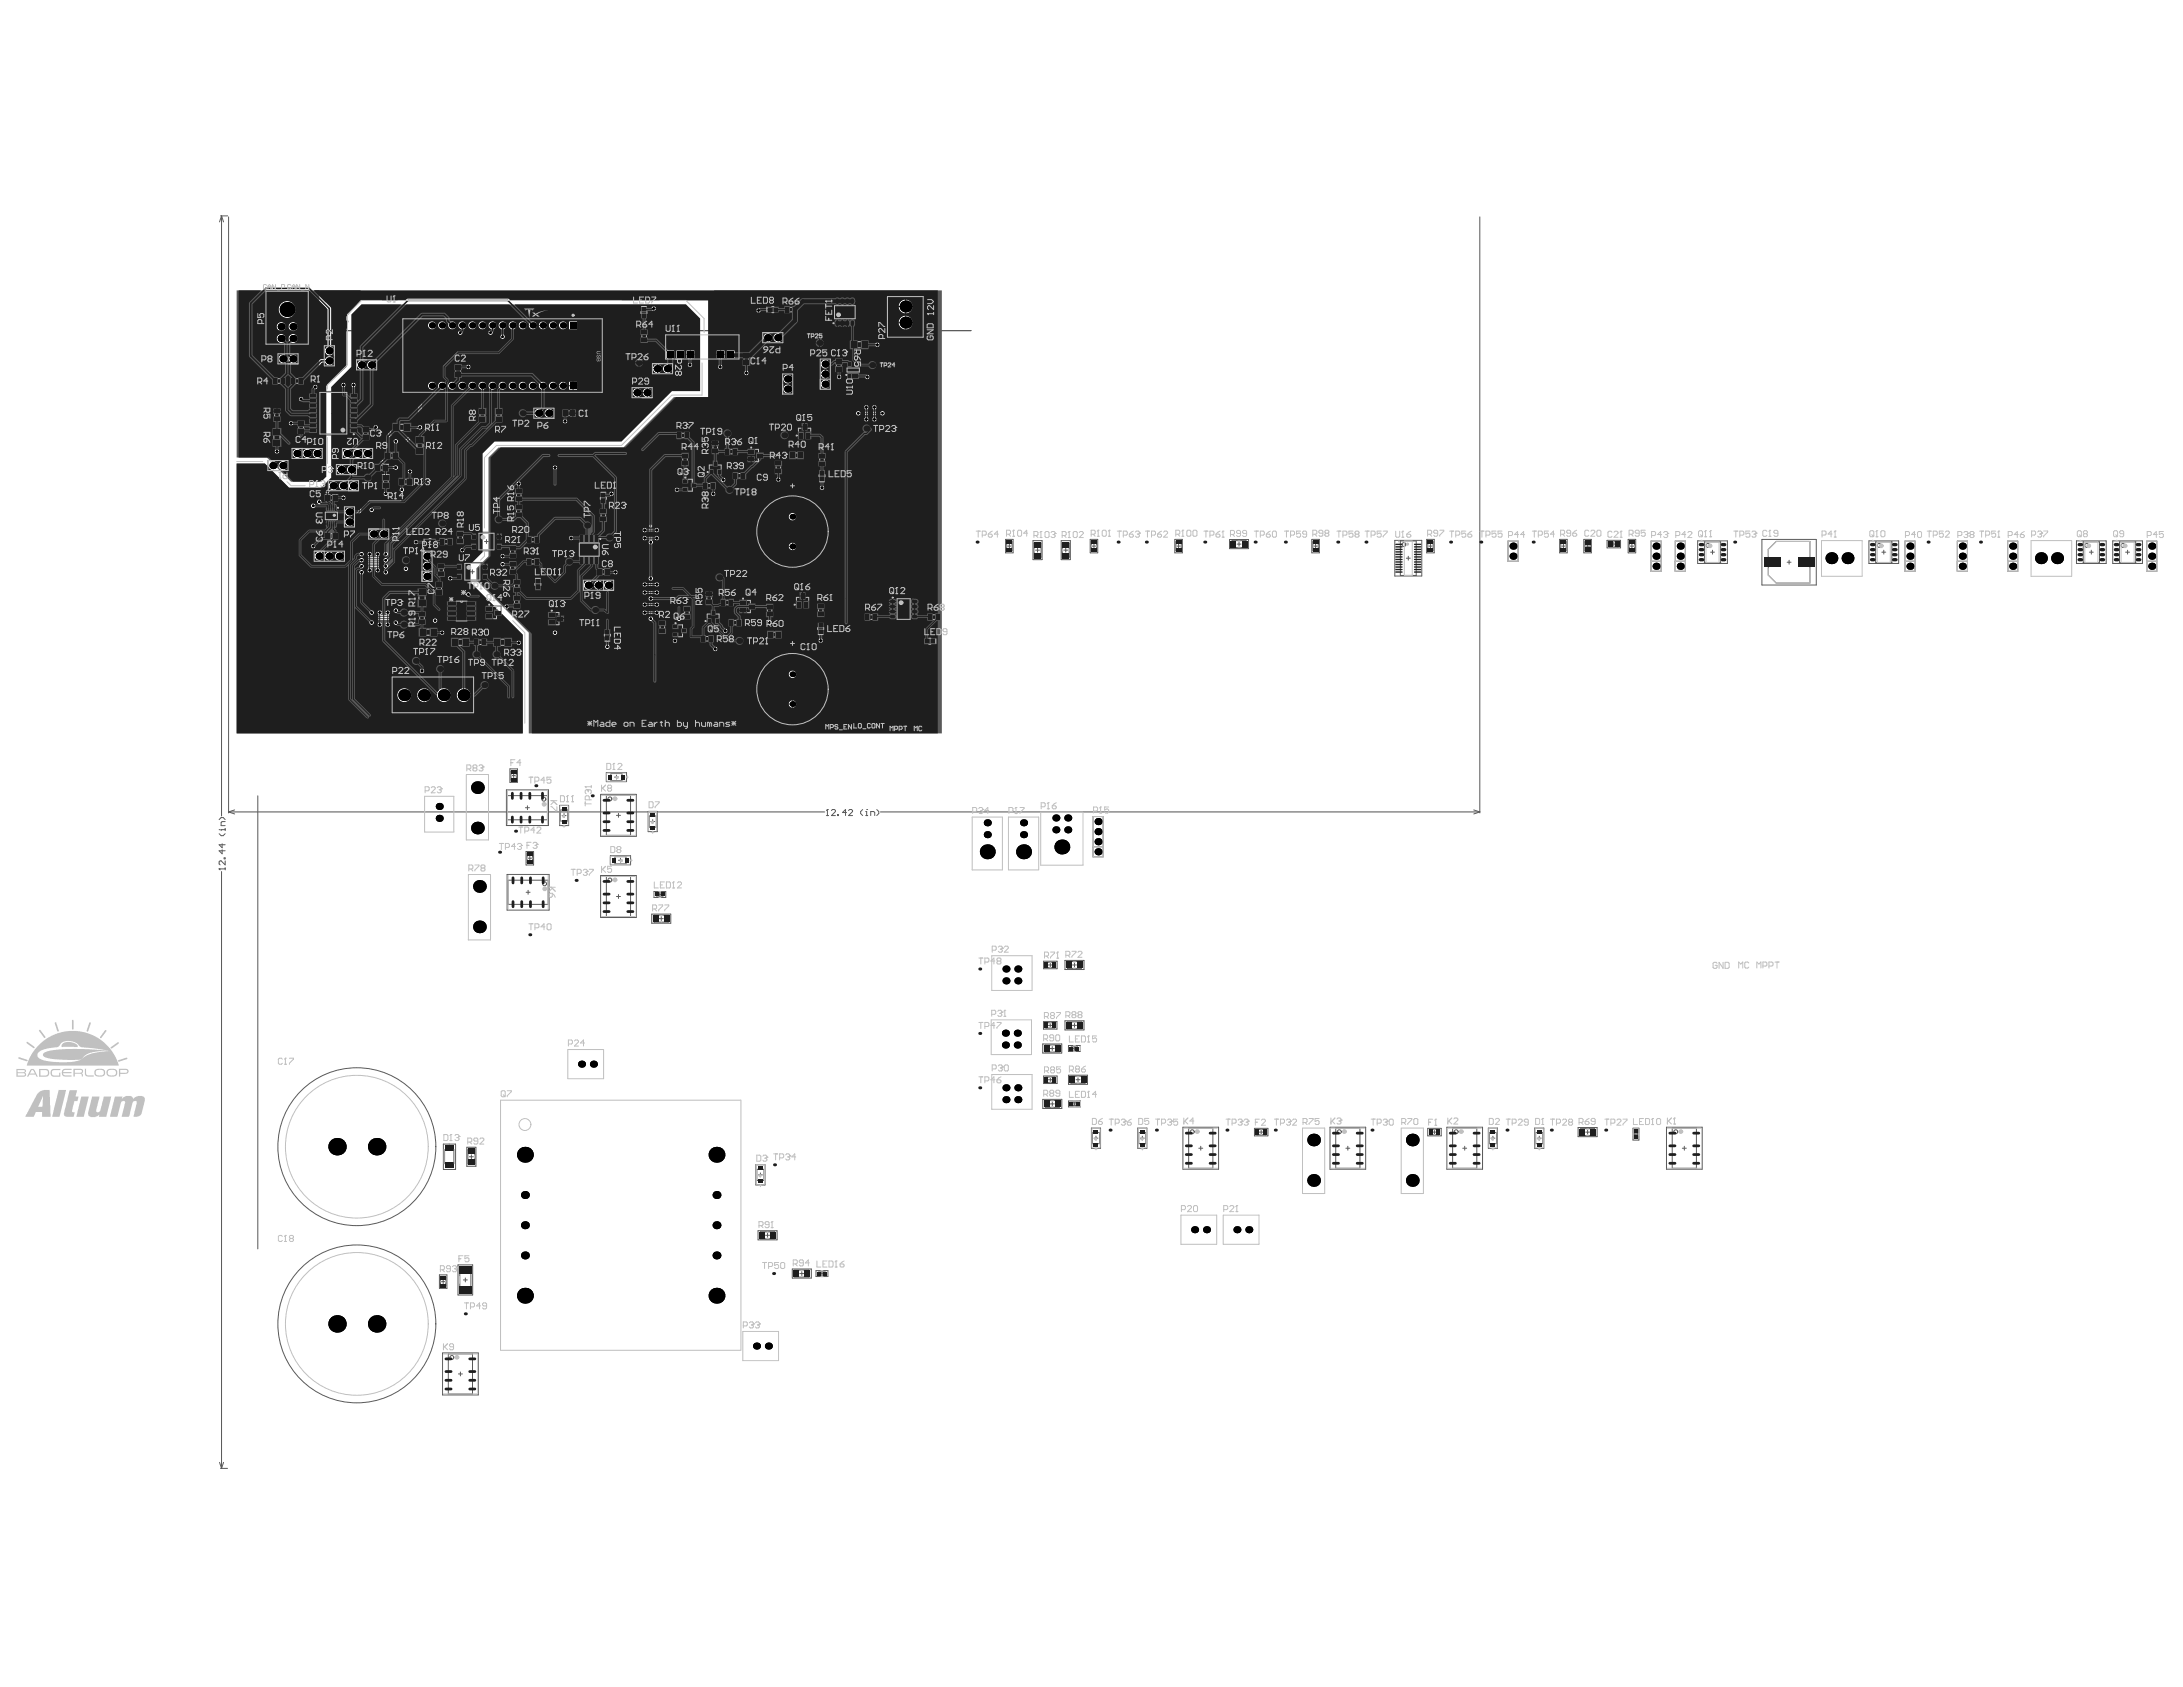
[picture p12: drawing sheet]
<svg xmlns="http://www.w3.org/2000/svg" width="279mm" height="216mm" viewBox="0 0 279 216" stroke-linecap="round" stroke-linejoin="round" font-family="sans-serif">
<path d="M51.4 40.7h25.8v9.6h-25.8z" fill="none" stroke="#5a5a5a" stroke-width=".13"/>
<path d="M57.2 76.8h3.8v2.8h-3.8z" fill="#5a5a5a"/>
<g fill="none" stroke="#5a5a5a" stroke-width=".13">
<path d="M28.2 27.6h.9M28.4 27.6l.2 .8M28.4 27.6l-.3 .8M28.4 27.6v76.8M29.3 27.8v76.2M82 39.2h.8v1.6h-.8zM82.2 40h.4M82.2 39.6h.4v.8h-.4zM82.4 39.8v.4M98.2 39.2h1.5v.8h-1.5zM98.5 39.4h.8v.4h-.8zM98.7 39.6h.4"/>
<path d="M98.9 39.4v.4M100.4 39.1h1.7v1h-1.7zM100.7 39.3h1.1v.7h-1.1zM101 39.6h.5M101.2 39.4v.5M106.7 38.1h2.9v3.8h-2.9zM106.8 38.9h2.6v2.1h-2.6zM107.9 40h.5M108.1 39.7v.5M189.4 27.8v76.2M34 42.3h90.3M34.8 48.3h1.8v.9h-1.8z"/>
<path d="M34.9 54.8h1.1v2.4h-1.1zM35 52.3h.9v1.7h-.9zM35 55.1h.9v1.8h-.9zM35.1 52.6h.7v1.1h-.7zM35.1 48.4h1.2v.7h-1.2zM35.2 53.1h.5M35.2 56h.5M35.4 52.9v.5M35.4 55.7v.5M35.4 48.8h.6M35.7 48.5v.5M37.2 48.3h1.7v.9h-1.7z"/>
<path d="M37.5 48.4h1.1v.7h-1.1zM37.8 48.8h.5M38 48.5v.5M38.1 53.8h.9v1.7h-.9zM38.2 54.1h.7v1.1h-.7zM38.3 54.7h.5M38.5 54.4v.5M39.7 50.1h6v5.6h-6zM40.7 50.2h3.9v5.3h-3.9zM42.4 52.9h.5M42.7 52.6v.5M46.3 54.6h1v1.7h-1z"/>
<path d="M46.4 54.9h.7v1.1h-.7zM46.5 55.5h.5M46.8 55.2v.5M47.8 59.2h2.1v1.3h-2.1zM48.3 59.5h1.1v.7h-1.1zM48.6 59.8h.5M48.8 59.6v.5M49.1 57.7h2.1v1.2h-2.1zM49.6 58h1.1v.6h-1.1zM49.9 58.3h.5M50.1 58v.5M50.2 54.1h2.5v1.2h-2.5z"/>
<path d="M50.5 54.2h1.8v.9h-1.8zM51.2 54.7h.5M51.4 54.4v.5M53.2 55.8h1.1v2.4h-1.1zM53.3 56.1h.9v1.8h-.9zM53.5 57h.5M53.8 56.8v.5M58.2 46.6h.9v1.7h-.9zM58.3 46.9h.7v1.1h-.7zM58.4 47.5h.5M58.6 47.2v.5M61.1 52.1h1.3v2.1h-1.3z"/>
<path d="M61.4 52.6h.7v1.1h-.7zM61.5 53.1h.5M61.7 52.9v.5M63.2 52.1h1.2v2.1h-1.2zM63.5 52.6h.7v1.1h-.7zM63.6 53.1h.5M63.8 52.9v.5M72 52.4h1.7v1h-1.7zM72.3 52.5h1.1v.7h-1.1zM72.6 52.9h.5M72.8 52.6v.5M82 42.2h.9v1.7h-.9z"/>
<path d="M82.1 42.5h.7v1.1h-.7zM82.2 43h.5M82.4 42.8v.5M86.6 55.3h1.7v.9h-1.7zM86.9 55.4h1.1v.7h-1.1zM87.2 55.7h.5M87.2 57.9h1v1.8h-1zM87.3 58.3h.7v1.1h-.7zM87.4 55.5v.5M87.4 58.8h.5M87.7 58.6v.5M90.7 59h1.7v1.7h-1.7z"/>
<path d="M90.8 59.5h1.5v.7h-1.5zM91.1 56.4h.9v1.7h-.9zM91.2 56.7h.7v1.1h-.7zM91.3 57.3h.5M91.3 59.9h.5M91.5 57v.5M91.5 59.6v.5M92.7 57.3h1.8v1h-1.8zM93 57.5h1.2v.6h-1.2zM93.4 57.8h.5M93.6 57.5v.5M95 45.1h1v1.7h-1z"/>
<path d="M95.2 45.4h.7v1.1h-.7zM95.3 46h.5M95.5 45.7v.5M95.7 57.5h2v1.6h-2zM96.3 57.5h.8v1.6h-.8zM96.4 58.3h.6M96.7 58v.5M99.1 59h1v1.7h-1zM99.3 59.3h.7v1.1h-.7zM99.4 59.8h.5M99.6 59.6v.5M100.9 57.6h2.1v1.3h-2.1z"/>
<path d="M101.4 57.9h1.1v.7h-1.1zM101.7 58.3h.5M101.9 58v.5M102.1 54.2h1.7v1.9h-1.7zM102.2 54.8h1.6v.8h-1.6zM102.7 55.2h.5M103 54.9v.5M104.7 58h1v1.7h-1zM104.9 58.3h.7v1.1h-.7zM105 58.8h.5M105.2 58.6v.5M106.9 45.9h.9v1.7h-.9z"/>
<path d="M107 46.2h.7v1.1h-.7zM107.1 46.7h.5M107.4 46.5v.5M108.1 46.2h2v2.3h-2zM108.4 46.9h1.6v.9h-1.6zM108.8 43.5h2.4v1.2h-2.4zM108.9 47.4h.6M109.1 43.7h1.8v.9h-1.8zM109.2 47.1v.5M109.7 44.1h.5M110 43.9v.5M41.5 63.2h1.8v1h-1.8z"/>
<path d="M41.5 68.1h1.8v1h-1.8zM41.6 64.6h1.6v2.9h-1.6zM41.6 65.2h1.6v1.6h-1.6zM41.8 63.4h1.2v.6h-1.2zM41.8 68.3h1.2v.6h-1.2zM42.2 63.7h.5M42.2 66h.5M42.2 68.6h.5M42.4 63.5v.5M42.4 65.8v.5M42.4 68.3v.6M48.7 60.6h1.3v2.1h-1.3z"/>
<path d="M49 61.1h.7v1.1h-.7zM49.1 61.6h.5M49.4 61.4v.5M50.9 61h2.1v1.3h-2.1zM51.4 61.3h1.1v.7h-1.1zM51.7 61.6h.5M51.9 61.4v.5M53.4 75.3h1.2v2.4h-1.2zM53.5 78.2h1v1.8h-1zM53.6 75.6h.9v1.8h-.9zM53.7 78.5h.7v1.2h-.7zM53.8 79.1h.5"/>
<path d="M53.8 76.5h.5M54 76.3v.5M54 78.8v.6M54.3 68.9h1.5v.8h-1.5zM54.6 69.1h.9v.4h-.9zM54.8 69.3h.4M55 69.1v.4M55.7 74.4h1v1.8h-1zM55.9 74.7h.6v1.2h-.6zM56 75.3h.5M56 72.1h.9v1.7h-.9zM56.1 72.4h.7v1.1h-.7z"/>
<path d="M56.2 75v.6M56.2 73h.5M56.2 68.8h1.8v1h-1.8zM56.5 72.7v.5M56.5 69h1.2v.6h-1.2zM56.9 69.3h.5M57.1 69.1v.5M57.2 76.8h3.8v2.8h-3.8zM57.5 76.5l.5 .4M57.5 76.7h.5M57.8 76.5v.4M58 76.5l-.5 .4"/>
<path d="M58.1 78.4h-.6v.3h.6M58.1 77.1h-.6v.3h.6M58.1 77.8h-.6v.2h.6M58.1 79h-.6v.3h.6M58.1 76.9h2v2.6h-2zM58.4 67.9h1v1.8h-1zM58.6 68.2h.7v1.1h-.7zM58.7 68.8h.5M58.9 68.5v.5M58.9 76.9l.2 .2 .1-.2M60.1 78.4h.6v.3h-.6M60.1 77.1h.6v.3h-.6"/>
<path d="M60.1 77.8h.6v.2h-.6M60.1 79h.6v.3h-.6M62.2 77.6h1.9v1.6h-1.9zM62.8 77.6h.7v1.6h-.7zM62.9 78.4h.5M63.2 78.1v.5M65.1 69.7h1v1.8h-1zM65.1 71.8h1v1.7h-1zM65.3 70h.7v1.2h-.7zM65.3 72.1h.7v1.1h-.7zM65.4 70.6h.5M65.4 72.7h.5"/>
<path d="M65.6 70.3v.5M65.6 72.4v.5M65.7 76.2h.9v1.7h-.9zM65.7 74.1h.9v1.7h-.9zM65.8 76.5h.7v1.1h-.7zM65.8 74.4h.7v1.1h-.7zM65.9 77h.5M65.9 75h.5M65.9 64.6h1v1.7h-1zM65.9 62.5h1v1.7h-1zM66 64.9h.7v1.1h-.7zM66 62.8h.7v1.1h-.7z"/>
<path d="M66.1 74.7v.5M66.1 76.8v.5M66.1 65.4h.5M66.1 63.4h.5M66.4 63.1v.5M66.4 65.2v.5M67.3 71.4h1.8v1h-1.8zM67.3 68.6h1.8v.9h-1.8zM67.6 71.5h1.2v.7h-1.2zM67.6 68.7h1.2v.7h-1.2zM67.9 71.9h.6M67.9 69h.6"/>
<path d="M68.2 68.8v.5M68.2 71.6v.5M68.5 74h.7v1.5h-.7zM68.6 74.8h.4M68.6 74.4h.4v.8h-.4zM68.8 74.6v.4M70.2 78.3h1.9v1.7h-1.9zM70.8 78.4h.7v1.6h-.7zM70.9 79.2h.5M71.2 78.9v.5M74 68.5h2.8v3.7h-2.8zM74.1 69.3h2.6v2.1h-2.6z"/>
<path d="M75.2 70.3h.5M75.4 70.1v.5M76.4 72.7h1.7v1h-1.7zM76.7 72.8h1.1v.7h-1.1zM76.7 65.1h1v1.7h-1zM76.8 63h.8v1.5h-.8zM76.9 65.4h.7v1.1h-.7zM77 66h.5M77 73.2h.5M77 63.4h.4v.8h-.4zM77 63.8h.4M77.2 63.6v.4"/>
<path d="M77.2 65.7v.5M77.2 72.9v.5M84.3 79.4h1v1.7h-1zM84.4 79.7h.7v1.1h-.7zM86.2 79.9h1.6v1.7h-1.6zM86.6 80h.8v1.5h-.8zM87.4 61.3h1.7v1.6h-1.7zM87.4 77.5h1v1.8h-1zM87.6 77.8h.7v1.2h-.7zM87.7 78.4h.5M87.9 61.3h.7v1.6h-.7zM87.9 78.1v.5"/>
<path d="M88 62.1h.5M88.3 61.8v.5M89.9 61.7h1.7v.9h-1.7zM90.2 61.8h1.1v.7h-1.1zM90.3 75.7h.9v1.7h-.9zM90.4 76h.7v1.1h-.7zM90.4 78.1h1.7v1.7h-1.7zM90.5 76.6h.5M90.5 78.6h1.5v.7h-1.5zM90.5 62.2h.5M90.8 76.3v.5M90.8 61.9v.5"/>
<path d="M91 78.9h.5M91.3 78.7v.5M92.2 76.6h1.7v1h-1.7zM92.5 76.8h1.1v.7h-1.1zM92.8 77.1h.5M93.1 76.9v.5M93.2 79.2h1.8v1h-1.8zM93.5 79.3h1.2v.7h-1.2zM93.8 60.4h1.7v1h-1.7zM93.9 79.7h.5M94.1 60.5h1.1v.7h-1.1zM94.1 79.4v.5"/>
<path d="M94.4 60.9h.5M94.6 60.6v.5M94.7 76.8h1.9v1.7h-1.9zM95.3 76.8h.7v1.6h-.7zM95.4 77.6h.5M95.7 77.4v.5M98 77.3h1v1.7h-1zM98.2 77.6h.6v1.1h-.6zM98.2 78.1h.6M98.5 77.9v.5M101.9 75.9h1.7v1.9h-1.7zM101.9 76.5h1.6v.7h-1.6z"/>
<path d="M102.5 76.8h.5M102.7 76.6v.5M104.6 77.3h.9v1.7h-.9zM104.7 79.7h.7v1.5h-.7zM104.7 77.6h.7v1.1h-.7zM104.8 78.1h.5M104.8 60.1h.8v1.5h-.8zM105 60.5h.4v.8h-.4zM105 60.9h.4M105 77.9v.5M105.2 60.7v.4M110.7 78.5h1.7v1h-1.7z"/>
<path d="M111 78.6h1.1v.7h-1.1zM111.3 79h.5M111.5 78.7v.5M113.8 76.5h3.8v2.9h-3.8zM114.6 76.6h2.1v2.7h-2.1zM115.4 77.9h.5M115.7 77.7v.5M118.7 78.5h1.7v1h-1.7zM119 78.6h1.1v.7h-1.1zM119.3 79h.5M119.5 78.7v.5M128.7 69h1v1.8h-1z"/>
<path d="M128.8 69.3h.7v1.1h-.7zM128.9 69.9h.5M129.2 69.6v.5M132.2 69.2h1.2v2.4h-1.2zM132.4 69.5h.8v1.8h-.8zM132.5 70.4h.5M132.8 70.2v.5M135.8 69.2h1.2v2.4h-1.2zM136 69.5h.8v1.8h-.8zM136.2 70.4h.5M136.4 70.2v.5M139.5 69h1v1.8h-1z"/>
<path d="M139.7 69.3h.7v1.1h-.7zM139.8 69.9h.5M140 69.6v.5M150.4 69h.9v1.8h-.9zM150.5 69.3h.7v1.1h-.7zM150.6 69.9h.5M150.8 69.6v.5M157.4 69.1h2.4v1.1h-2.4zM157.7 69.2h1.8v.9h-1.8zM158.3 69.6h.5M158.6 69.4v.5M167.9 69h1v1.8h-1z"/>
<path d="M168 69.3h.7v1.1h-.7zM168.1 69.9h.5M168.4 69.6v.5M178.5 69.2h3.5v4.5h-3.5zM179.2 69.2h2.1v4.4h-2.1zM180 71.4h.5M180.2 71.2v.5M182.6 69h1v1.8h-1zM182.7 69.3h.7v1.1h-.7zM182.8 69.9h.5M183.1 69.6v.5M199.6 69h1v1.8h-1z"/>
<path d="M199.8 69.3h.6v1.1h-.6zM199.8 69.9h.6M200.1 69.6v.5M202.7 69h1v1.8h-1zM202.9 69.3h.6v1.1h-.6zM202.9 69.9h.6M203.2 69.6v.5M205.7 69.2h1.7v.9h-1.7zM206 69.3h1.1v.7h-1.1zM206.3 69.6h.5M206.5 69.4v.5M208.4 69h1v1.8h-1z"/>
<path d="M208.5 69.3h.7v1.1h-.7zM208.6 69.9h.5M208.9 69.6v.5M217.3 69.2h3.8v2.9h-3.8zM218.1 69.3h2.1v2.7h-2.1zM218.9 70.7h.5M219.2 70.4v.5M239.2 69.2h3.8v2.9h-3.8zM240.1 69.3h2v2.7h-2zM240.9 70.7h.5M241.1 70.4v.5M265.8 69.2h3.8v2.9h-3.8z"/>
<path d="M266.6 69.3h2.1v2.7h-2.1zM267.4 70.7h.5M267.7 70.4v.5M270.4 69.2h3.8v2.9h-3.8zM271.3 69.3h2v2.7h-2zM272.1 70.7h.5M272.3 70.4v.5M53.6 80.3h2.4v1.2h-2.4zM53.9 80.5h1.8v.8h-1.8zM54.5 80.9h.5M54.8 80.7v.5M57.7 81.6h2.4v1.2h-2.4z"/>
<path d="M58 81.7h1.8v.9h-1.8zM58.7 82.2h.5M58.9 81.9v.5M60.6 81.7h1.8v1h-1.8zM60.9 81.9h1.1v.6h-1.1zM61.2 82.2h.5M61.5 81.9v.5M63.1 81.6h2.4v1.2h-2.4zM63.4 81.7h1.8v.9h-1.8zM64.1 82.2h.5M64.3 81.9v.5M65.3 98.4h.9v1.7h-.9z"/>
<path d="M65.4 98.7h.7v1.1h-.7zM65.5 99.3h.5M65.7 99v.5M77.4 80.5h.7v1.6h-.7zM77.5 81.3h.4M77.5 80.9h.4v.8h-.4zM77.6 98.9h2.6v1.1h-2.6zM77.7 81.1v.4M78.6 99.5h.6M78.9 99.2v.5M84.5 80.3h.5M84.8 80v.5"/>
<path d="M86.7 80.7h.6M87 80.5v.5M89.6 81.3h1.8v.9h-1.8zM89.9 81.4h1.2v.7h-1.2zM90.2 81.7h.6M90.5 81.5v.5M98 80.6h2.2v1.2h-2.2zM98.6 80.9h1v.7h-1zM98.9 81.2h.5M99.1 81v.5M104.8 80h.4v.8h-.4zM104.8 80.4h.4"/>
<path d="M105 80.2v.4M118.2 81.7h1.6v.7h-1.6zM118.6 81.9h.8v.4h-.8zM118.8 82.1h.4M119 81.9v.4M28 111.2h.1M28 106.2h.1M28 111.2h.8M28 111.2l.2 .1M28 106.7l.3 .3h.3l.2-.3M28 104.9l.3-.3h.3l.2 .3M28.4 111.5v76.4"/>
<path d="M28.4 108.8v.5l-.4-.4h.8M28.4 108v.5l-.4-.4h.8M28.7 109.8h.1v.1h-.1zM28.8 105.1h-.4l-.1 .2v.4h.5M28.8 106v.3M28.8 110.2v.5l-.5-.5-.3 .1v.3l.2 .1M28.8 111.1v.2M28.8 106.2h-.5v.1M29.3 103.9l.7 .3M29.3 103.9h76.3M30 103.7l-.7 .2M64.8 101.1h5.4v4.6h-5.4z"/>
<path d="M64.9 111.9h5.4v4.6h-5.4zM67.3 103.4h.5M67.3 109h1v1.7h-1zM67.3 114.2h.5M67.5 109.3h.7v1.1h-.7zM67.5 103.1v.5M67.6 109.8h.5M67.6 113.9v.5M67.8 109.6v.5M71.6 103.1h1.2v2.6h-1.2zM71.9 104.4h.5M72.2 104.1v.5"/>
<path d="M76.9 101.7h4.5v5.3h-4.5zM76.9 112h4.5v5.4h-4.5zM78.1 109.5h2.6v1.2h-2.6zM78.9 104.3h.5M78.9 114.7h.5M79.2 104.1v.5M79.2 114.5v.5M79.2 110.1h.5M79.4 109.8v.5M83 103.8h1.1v2.6h-1.1zM83.3 105.1h.5M83.4 117h2.5v1.2h-2.5z"/>
<path d="M83.5 104.9v.5M83.7 114.1h1.5v.8h-1.5zM83.7 117.1h1.8v.9h-1.8zM84 114.3h.9v.4h-.9zM84.2 114.5h.5M84.4 117.6h.5M84.4 114.3v.4M84.6 117.3v.5M105.8 104.4h.2M105.9 103.6h.1M105.9 103.6v.8M105.9 103.6l-.1 .1"/>
<path d="M106.4 103.7l.1-.1h.3l.1 .1v.2l-.5 .5h.5M107.2 104.2h.1v.2h-.1zM108.3 104h-.5l.4-.4v.8M108.6 103.7l.1-.1h.3l.1 .1v.2l-.5 .5h.5M110.4 103.6l-.2 .3v.2l.2 .3M110.8 104.4h.3M110.8 103.9h.1v.5M110.9 103.6h.1M111.4 104.4v-.5h.4l.2 .1v.4M112.2 103.6l.3 .3v.2l-.3 .3M112.7 103.9h76.7M188.6 103.7l.8 .2"/>
<path d="M189.4 103.9l-.8 .3M133.5 133.6h2.4v1.2h-2.4zM133.6 130.7h1.7v1h-1.7zM133.6 123h1.7v1h-1.7zM133.6 137.7h1.7v1h-1.7zM133.8 133.7h1.8v.9h-1.8zM133.9 130.9h1.1v.7h-1.1zM133.9 123.2h1.1v.6h-1.1zM133.9 137.8h1.1v.7h-1.1zM134.2 131.2h.5M134.2 123.5h.5M134.2 138.2h.5"/>
<path d="M134.4 131v.5M134.4 134.2h.5M134.4 123.2v.5M134.4 137.9v.5M134.7 133.9v.5M136.3 122.9h2.4v1.2h-2.4zM136.3 130.6h2.4v1.2h-2.4zM136.6 123.1h1.8v.8h-1.8zM136.6 130.8h1.8v.9h-1.8zM136.8 133.8h1.5v.8h-1.5zM136.8 137.6h2.4v1.2h-2.4zM137.1 137.7h1.8v.9h-1.8z"/>
<path d="M137.1 134h.8v.4h-.8zM137.3 123.5h.5M137.3 131.2h.5M137.3 134.2h.4M137.5 134v.4M137.5 123.2v.5M137.5 131v.5M137.7 138.2h.5M138 137.9v.5M59.7 146.8h1.2v2.5h-1.2zM59.9 147.1h.9v1.8h-.9zM60.1 148h.5"/>
<path d="M60.3 147.8v.5M96.7 149.1h1.2v2.6h-1.2zM97 157.5h2.5v1.2h-2.5zM97.1 150.4h.5M97.3 150.1v.5M97.3 157.6h1.8v.9h-1.8zM98 158.1h.5M98.2 157.8v.5M133.5 140.7h2.4v1.2h-2.4zM133.8 140.8h1.8v.9h-1.8zM134.4 141.3h.5M134.7 141v.5"/>
<path d="M136.8 140.9h1.5v.8h-1.5zM137.1 141.1h.8v.4h-.8zM137.3 141.3h.4M137.5 141.1v.4M139.7 144.4h1.2v2.6h-1.2zM140 145.7h.5M140.3 145.4v.5M145.6 144.4h1.2v2.6h-1.2zM146 145.7h.5M146.2 145.4v.5M151.4 144.3h4.6v5.3h-4.6zM153.4 146.9h.5"/>
<path d="M153.7 146.7v.5M160.6 144.4h1.7v1h-1.7zM160.9 144.5h1.1v.7h-1.1zM161.2 144.9h.5M161.4 144.6v.5M170.2 144.3h4.6v5.3h-4.6zM172.3 146.9h.5M172.5 146.7v.5M182.7 144.4h1.8v1h-1.8zM183 144.5h1.2v.7h-1.2zM183.3 144.9h.6M183.6 144.6v.5"/>
<path d="M185.2 144.3h4.6v5.3h-4.6zM187.2 146.9h.5M187.5 146.7v.5M190.5 144.4h1.2v2.6h-1.2zM190.8 145.7h.5M191.1 145.4v.5M196.4 144.4h1.2v2.6h-1.2zM196.8 145.7h.5M197 145.4v.5M202 144.3h2.4v1.2h-2.4zM202.3 144.4h1.8v.9h-1.8zM202.9 144.9h.6"/>
<path d="M203.2 144.6v.5M209 144.4h.8v1.5h-.8zM209.2 145.1h.4M209.2 144.7h.4v.8h-.4zM209.4 144.9v.4M213.3 144.3h4.6v5.3h-4.6zM215.3 146.9h.5M215.6 146.7v.5M56.2 163.2h1v1.7h-1zM56.4 163.5h.7v1.1h-.7zM56.5 164h.5M56.6 173.1h4.6v5.4h-4.6z"/>
<path d="M56.7 163.8v.5M58.7 175.8h.5M58.9 175.6v.5M101.4 162.4h2.4v1.2h-2.4zM101.7 162.5h1.8v.9h-1.8zM102.4 163h.5M102.6 162.7v.5M104.4 162.6h1.6v.8h-1.6zM104.8 162.8h.8v.4h-.8zM105 163h.4M105.2 162.8v.4M28.1 187.2l.3 .7"/>
<path d="M28.2 187.9h.9M28.6 187.2l-.2 .7"/>
<circle cx="44.1" cy="55.1" r=".25"/>
<circle cx="107.3" cy="40.5" r=".25"/>
<circle cx="42.7" cy="65.7" r=".25"/>
<circle cx="76.2" cy="69.8" r=".25"/>
<circle cx="115.1" cy="77.1" r=".25"/>
<circle cx="179.7" cy="69.7" r=".25"/>
<circle cx="218.6" cy="69.8" r=".25"/>
<circle cx="240.5" cy="69.8" r=".25"/>
<circle cx="267.1" cy="69.8" r=".25"/>
<circle cx="271.7" cy="69.8" r=".25"/>
</g>
<path d="M57 76.6h4.2v3.2h-4.2z" fill="#5a5a5a"/>
<g fill="none" stroke="#5a5a5a" stroke-width=".13">
<path d="M34.3 58.9h2.6v1.3h-2.6zM35.6 45.3h2.6v1.3h-2.6zM37.4 57.4h3.8v1.3h-3.8zM38.7 57.4v1.3M41.5 44.2h1.3v2.6h-1.3zM43.1 59.5h2.5v1.2h-2.5zM43.8 57.4h3.9v1.3h-3.9zM45.6 46.1h2.6v1.2h-2.6zM46.4 57.4v1.3M51.6 40.8h25.5v9.4h-25.5zM68.3 52.2h2.6v1.3h-2.6zM80.9 49.6h2.6v1.3h-2.6z"/>
<path d="M83.5 46.5h2.6v1.3h-2.6zM97.6 42.6h2.6v1.3h-2.6zM100.2 47.9h1.3v2.5h-1.3zM105 48.5h1.3M105 46h1.3v3.8h-1.3zM40.2 70.5h3.9v1.3h-3.9zM41.5 70.5v1.3M42 61.5h3.9v1.3h-3.9zM44.1 64.9h1.3v2.5h-1.3zM44.6 61.5v1.3M47.2 67.7h2.6v1.3h-2.6zM54 70.5h1.3v3.9h-1.3z"/>
<path d="M54 73.1h1.3M58.3 72h4.3v2.4h-4.3zM59.3 72.1h2.3v2.1h-2.3zM60.1 68.1h4.3v2.4h-4.3zM60.2 73.2h.5M60.5 72.9v.5M61.1 68.2h2.3v2.2h-2.3zM62 69.3h.5M62.3 69.1v.5M74.7 74.3h3.8v1.2h-3.8zM77.2 74.3v1.2M193 69.2h1.3v2.6h-1.3z"/>
<path d="M211.3 71.8h1.3M211.3 69.2h1.3v3.9h-1.3zM214.4 71.8h1.3M214.4 69.2h1.3v3.9h-1.3zM225.5 69h7v5.9h-7zM226.3 70.3l1-1h4.3v5.3h-4.3l-1-1zM228.7 72h.5M229 71.7v.5M243.8 71.8h1.3M243.8 69.2h1.3v3.9h-1.3zM250.5 71.8h1.3M250.5 69.2h1.3v3.9h-1.3z"/>
<path d="M257 71.8h1.3M257 69.2h1.3v3.9h-1.3zM274.8 71.8h1.2M274.8 69.2h1.2v3.9h-1.2zM78.2 99h1.4v.9h-1.4zM33 101.8v58M64.9 101.8h5.2v3.1h-5.2zM65 112.6h5.2v3.1h-5.2zM71.7 103.7h1v1.4h-1zM77.6 101.8h3.1v5.1h-3.1zM77.6 112.2h3.1v5.1h-3.1zM78.7 109.6h1.4v1h-1.4z"/>
<path d="M83.1 104.4h.9v1.4h-.9zM139.9 104.5h1.3v5.2h-1.3zM139.9 108.4h1.3M56.7 146.4h1.6v3.3h-1.6zM56.9 147.1v1.8M58.1 147.1v1.8M96.9 149.7h.9v1.4h-.9zM139.8 144.9h.9v1.5h-.9zM145.7 144.9h1v1.5h-1zM152.1 144.4h3.1v5.1h-3.1zM171 144.4h3.1v5.1h-3.1zM185.9 144.4h3.1v5.1h-3.1z"/>
<path d="M190.6 144.9h.9v1.5h-.9zM196.6 144.9h.9v1.5h-.9zM214 144.4h3.1v5.1h-3.1zM57.4 173.3h3.1v5.1h-3.1zM58.6 161.9h1.9v3.8h-1.9zM58.8 162.2h1.5v3.2h-1.5zM59.3 163.8h.5M59.6 163.6v.5"/>
<circle cx="59.7" cy="72.6" r=".25"/>
<circle cx="61.6" cy="68.7" r=".25"/>
<circle cx="69.6" cy="102.3" r=".25"/>
<circle cx="69.7" cy="113.1" r=".25"/>
<circle cx="78.1" cy="112.6" r=".25"/>
<circle cx="78.1" cy="102.2" r=".25"/>
<circle cx="45.7" cy="146.8" r="10.1"/>
<circle cx="152.6" cy="144.8" r=".25"/>
<circle cx="171.4" cy="144.8" r=".25"/>
<circle cx="186.4" cy="144.8" r=".25"/>
<circle cx="214.5" cy="144.8" r=".25"/>
<circle cx="45.7" cy="169.4" r="10.1"/>
<circle cx="57.8" cy="173.7" r=".25"/>
</g>
<g fill="#5a5a5a">
<path d="M62.5 58.6l1.3-1.3h16l6.4-6.5h5.2v-13.6h29.1v56.7h-52.8v-12.9l-6.7-6.7v-1.6l1.5-1.5zM97.1 39.5v.2h.3zM96.8 39.6v.1h.2v-.2zM97.1 39.8v.2l.3-.2zM96.8 39.8l.2 .2v-.2zM115 39.2a.9 .9 0 0 0 1.8 0 .9 .9 0 0 0-1.8 0zM116 40.4v.8h.8a.89 .89 0 0 0-.8-.8zM115.2 40.7l-.2 .5h.8v-.8l-.3 .1zM116 41.3v.9a.89 .89 0 0 0 .8-.9zM115 41.3a.89 .89 0 0 0 .8 .9v-.9zM99 43.2a.59 .59 0 0 0 1.1 0 .59 .59 0 0 0-1.1 0zM97.7 43.2a.6 .6 0 0 0 1.2 0 .6 .6 0 0 0-1.2 0zM112.4 43.8v.3h.2zM112.1 43.9l-.1 .2h.2v-.3zM112.4 44.2v.2l.2-.2zM112 44.2l.2 .2v-.2zM92.3 44.8v.5h.4v-.5zM91.7 44.8v.5h.5v-.5zM93 44.8v1.1h1v-1.1zM92.3 45.4v.5h.4v-.5zM91.7 45.4v.5h.5v-.5zM92.2 46.7v.2h.3zM91.9 46.8v.1h.2v-.2zM105 46.6a.6 .6 0 0 0 1.2 0 .6 .6 0 0 0-1.2 0zM92.2 47v.2l.3-.2zM91.9 47l.2 .2v-.2zM95.6 47.4v.3h.2zM95.3 47.6l-.1 .1h.3v-.3zM95.6 47.8v.2l.2-.2zM95.2 47.8l.3 .2v-.2zM111.1 48v.2h.2zM110.8 48l-.1 .2h.2v-.2zM107.5 48v.2h.2zM107.2 48l-.1 .2h.2v-.2zM105 47.9a.6 .6 0 0 0 1.2 0 .6 .6 0 0 0-1.2 0zM111.1 48.3v.2l.2-.2zM110.7 48.3l.2 .2v-.2zM107.5 48.3v.2l.2-.2zM107.1 48.3l.2 .2v-.2zM100.2 48.5a.6 .6 0 0 0 1.2 0 .6 .6 0 0 0-1.2 0zM105 49.2a.6 .6 0 0 0 1.2 0 .6 .6 0 0 0-1.2 0zM100.2 49.8a.6 .6 0 0 0 1.2 0 .6 .6 0 0 0-1.2 0zM112 51.8v.3h.2zM111.8 51.9l-.2 .2h.3v-.3zM110.9 51.8v.3h.3zM110.7 51.9l-.1 .2h.2v-.3zM112 52.2v.2l.2-.2zM111.6 52.2l.3 .2v-.2zM110.9 52.2v.2l.3-.2zM110.6 52.2l.2 .2v-.2zM109.7 52.7a.29 .29 0 0 0-.1 .4 .29 .29 0 0 0 .5 0h2.6a.29 .29 0 0 0 .5 0 .29 .29 0 0 0 0-.4 .29 .29 0 0 0-.5 0zM112 53.4v.2h.2zM111.8 53.4l-.2 .2h.3v-.2zM110.9 53.4v.2h.3zM110.7 53.4l-.1 .2h.2v-.2zM112 53.7v.3l.2-.3zM111.6 53.7l.3 .3v-.3zM110.9 53.7v.3l.3-.3zM110.6 53.7l.2 .3v-.3zM71.1 59.6v.2h.2zM70.8 59.7l-.1 .1h.3v-.2zM71.1 59.9v.2l.2-.2zM70.7 59.9l.3 .2v-.2zM99.7 61.1v.2h.2zM99.4 61.2l-.1 .1h.3v-.2zM92.6 61.1v.2h.3zM92.4 61.2l-.1 .1h.2v-.2zM99.7 61.4v.3l.2-.3zM99.3 61.4l.3 .3v-.3zM92.6 61.5v.2l.3-.2zM92.3 61.5l.2 .2v-.2zM66.5 61.6v.2h.2zM66.1 61.7v.1h.2v-.2zM66.5 62v.2l.2-.2zM66.1 62l.2 .2v-.2zM105.3 62.1v.3h.2zM105 62.2l-.1 .2h.2v-.3zM86.7 62.4v.2h.2zM86.5 62.4l-.1 .2h.2v-.2zM105.3 62.5v.2l.2-.2zM104.9 62.5l.2 .2v-.2zM86.7 62.8v.2l.2-.2zM86.4 62.8l.2 .2v-.2zM78.3 62.9v.2h.2zM78 63v.1h.2v-.2zM91.3 62.9v.2h.3zM91.1 63l-.1 .1h.2v-.2zM78.3 63.3v.2l.2-.2zM78 63.3l.2 .2v-.2zM91.3 63.3v.2l.3-.2zM91 63.3l.2 .2v-.2zM100.9 66.1a.5 .5 0 0 0 1 0 .5 .5 0 0 0-1 0zM84.1 67.6v.2h.3zM83.9 67.6l-.1 .2h.2v-.2zM82.6 67.6v.2h.2zM82.4 67.6l-.2 .2h.3v-.2zM84.1 67.9v.2l.3-.2zM83.8 67.9l.2 .2v-.2zM82.6 67.9v.2l.2-.2zM82.2 67.9l.3 .2v-.2zM73.2 68.6v.2h.2zM72.9 68.7l-.1 .1h.2v-.2zM84.1 68.6v.2h.3zM83.9 68.6l-.1 .2h.2v-.2zM82.6 68.6v.2h.2zM82.4 68.6l-.2 .2h.3v-.2zM73.2 68.9v.2l.2-.2zM72.8 68.9l.2 .2v-.2zM84.1 68.9v.3l.3-.3zM83.8 68.9l.2 .3v-.3zM82.6 68.9v.3l.2-.3zM82.2 68.9l.3 .3v-.3zM83.2 67.2l-.1 2a.29 .29 0 0 0 0 .4 .29 .29 0 0 0 .4 0 .29 .29 0 0 0 0-.4v-1.9l-.1-.2zM101.5 69.4v.5h.4l-.2-.4zM101.1 69.5l-.2 .4h.5v-.5zM101.5 70v.4l.3-.2 .1-.2zM100.9 70l.2 .3 .3 .1v-.4zM64.4 70.9v.2h.2zM64.1 71l-.1 .1h.3v-.2zM64.4 71.2v.3l.2-.3zM64 71.2l.3 .3v-.3zM64 72.2a.3 .3 0 0 0 .6 0 .3 .3 0 0 0-.6 0zM78.8 73v.2h.3zM78.5 73.1v.1h.2v-.2zM78.8 73.3v.2l.3-.2zM78.5 73.3l.2 .2v-.2zM84.1 74.5v.2h.3zM83.9 74.6l-.1 .1h.2v-.2zM82.6 74.5v.2h.2zM82.4 74.6l-.2 .1h.3v-.2zM84.1 74.9v.2l.3-.2zM83.8 74.9l.2 .2v-.2zM82.6 74.9v.2l.2-.2zM82.2 74.9l.3 .2v-.2zM77.3 74.9a.6 .6 0 0 0 1.2 0 .6 .6 0 0 0-1.2 0zM76 74.9a.6 .6 0 0 0 1.2 0 .6 .6 0 0 0-1.2 0zM74.7 74.9a.6 .6 0 0 0 1.2 0 .6 .6 0 0 0-1.2 0zM84.1 75.5v.3h.3zM83.9 75.6l-.1 .2h.2v-.3zM82.6 75.5v.3h.2zM82.4 75.6l-.2 .2h.3v-.3zM84.1 75.9v.2l.3-.2zM83.8 75.9l.2 .2v-.2zM82.6 75.9v.2l.2-.2zM82.2 75.9l.3 .2v-.2zM84.1 77.1v.2h.3zM83.9 77.1l-.1 .2h.2v-.2zM82.6 77.1v.2h.2zM82.4 77.1l-.2 .2h.3v-.2zM64.9 77.3v.3h.2zM64.6 77.5v.1h.2v-.3zM84.1 77.4v.3l.3-.3zM83.8 77.4l.2 .3v-.3zM82.6 77.4v.3l.2-.3zM82.2 77.4l.3 .3v-.3zM64.9 77.7v.2l.2-.2zM64.6 77.7l.2 .2v-.2zM84.1 78.1v.2h.3zM83.9 78.2l-.1 .1h.2v-.2zM82.6 78.1v.2h.2zM82.4 78.2l-.2 .1h.3v-.2zM84.1 78.5v.2l.3-.2zM83.8 78.5l.2 .2v-.2zM82.6 78.5v.2l.2-.2zM82.2 78.5l.3 .2v-.2zM86.6 79.2a.3 .3 0 0 0 .6 0 .3 .3 0 0 0-.6 0zM83.1 73.8l-.1 .2 .1 .2v2.2l-.1 .2 .1 .2v2.2a.29 .29 0 0 0 0 .4 .29 .29 0 0 0 .4 0 .29 .29 0 0 0 0-.4v-2.2l.1-.1-.1-.3v-2.2a.29 .29 0 0 0 0-.4 .29 .29 0 0 0-.4 0zM98.6 79.4v.2h.2zM98.3 79.5l-.1 .1h.2v-.2zM98.6 79.8v.2l.2-.2zM98.2 79.8l.2 .2v-.2zM92.9 80.4v.3h.2zM92.7 80.5l-.2 .2h.3v-.3zM92.9 80.8v.2l.2-.2zM92.5 80.8l.3 .2v-.2zM70.7 81a.3 .3 0 0 0 .6 0 .3 .3 0 0 0-.6 0zM105.1 81.7v.2h.2zM104.8 81.8v.1h.2v-.2zM86.4 81.7v.3h.3zM86.2 81.8l-.1 .2h.2v-.3zM105.1 82.1v.2l.2-.2zM104.8 82.1l.2 .2v-.2zM86.4 82.1v.2l.3-.2zM86.1 82.1l.2 .2v-.2zM91.6 82.8v.2h.2zM91.4 82.8l-.1 .2h.2v-.2zM77.4 82.8a.3 .3 0 0 0 .6 0 .3 .3 0 0 0-.6 0zM91.6 83.1v.2l.2-.2zM91.3 83.1l.2 .2v-.2zM100.9 86.3a.5 .5 0 0 0 1 0 .5 .5 0 0 0-1 0zM101.5 89.6v.4h.4l-.1-.2zM101 89.8l-.1 .2h.5v-.4zM101.5 90.2v.4l.3-.2 .1-.2zM100.9 90.2l.2 .3 .3 .1v-.4z"/>
<path d="M30.3 37.2h10.6v20.2a.63 .63 0 0 0-.9 .6 .63 .63 0 0 0 .9 .6v3h-3.6l-1.8-1.8v-.2h-.6v-.6l-.2 .1-.5-.5h-3.9zM35.7 39.6a1.09 1.09 0 0 0 2.1 0 1.09 1.09 0 0 0-2.1 0zM36.9 41.8a.6 .6 0 0 0 1.2 0 .6 .6 0 0 0-1.2 0zM35.4 41.8a.6 .6 0 0 0 1.2 0 .6 .6 0 0 0-1.2 0zM36.9 43.3a.6 .6 0 0 0 1.2 0 .6 .6 0 0 0-1.2 0zM35.4 43.3a.6 .6 0 0 0 1.2 0 .6 .6 0 0 0-1.2 0zM36.9 45.9a.6 .6 0 0 0 1.2 0 .6 .6 0 0 0-1.2 0zM35.6 45.9a.6 .6 0 0 0 1.2 0 .6 .6 0 0 0-1.2 0zM40.4 49.2v.3h.2zM40.1 49.4v.1h.2v-.3zM40.4 49.6v.2l.2-.2zM40.1 49.6l.2 .2v-.2zM38.6 50.8v.2h.2zM38.3 50.9v.1h.2v-.2zM38.6 51.1v.3l.2-.3zM38.3 51.1l.2 .3v-.3zM37.3 53.9v.2h.2zM37 54v.1h.2v-.2zM37.3 54.2v.3l.2-.3zM37 54.2l.2 .3v-.3zM35.5 57.5v.2h.2zM35.2 57.6v.1h.2v-.2zM35.5 57.8v.3l.2-.3zM35.2 57.8l.2 .3v-.3zM38.7 58a.6 .6 0 0 0 1.2 0 .6 .6 0 0 0-1.2 0zM37.4 58a.6 .6 0 0 0 1.2 0 .6 .6 0 0 0-1.2 0zM35 59v.5h.5l-.2-.4zM35.6 59.6a.6 .6 0 0 0 1.2 0 .6 .6 0 0 0-1.2 0z"/>
<path d="M45 40.3l1.3-1.3h41.5l1.8 1.8v9.2h-3.6l-6.5 6.5h-16.2l-1.6 1.5v12.7l-1.5 1.5v2.3l6.7 6.7v12.7h-36.6v-34.6h3.6l3.1 3.1h4.1l1.3-1.3v-11.6l2.6-2.5zM83.7 39.2v.2h.3zM83.4 39.3v.1h.2v-.2zM83.7 39.5v.3l.3-.3zM83.4 39.5l.2 .3v-.3zM69.5 41.1v.5h.5l-.2-.4zM69.1 41.3l-.1 .3h.4v-.5zM72.8 41.1v1.1h1.1v-1.1zM71.5 41.6a.55 .55 0 0 0 1.1 0 .55 .55 0 0 0-1.1 0zM70.2 41.6a.55 .55 0 0 0 1.1 0 .55 .55 0 0 0-1.1 0zM69.5 41.7v.5l.3-.1 .2-.4zM69 41.7l.1 .3 .3 .2v-.5zM67.7 41.6a.52 .52 0 0 0 1 0 .52 .52 0 0 0-1 0zM66.4 41.6a.52 .52 0 0 0 1 0 .52 .52 0 0 0-1 0zM65.1 41.6a.52 .52 0 0 0 1 0 .52 .52 0 0 0-1 0zM63.8 41.6a.52 .52 0 0 0 1 0 .52 .52 0 0 0-1 0zM62.5 41.6a.55 .55 0 0 0 1.1 0 .55 .55 0 0 0-1.1 0zM61.2 41.6a.55 .55 0 0 0 1.1 0 .55 .55 0 0 0-1.1 0zM59.9 41.6a.55 .55 0 0 0 1.1 0 .55 .55 0 0 0-1.1 0zM58.6 41.6a.55 .55 0 0 0 1.1 0 .55 .55 0 0 0-1.1 0zM57.4 41.6a.52 .52 0 0 0 1 0 .52 .52 0 0 0-1 0zM56.1 41.6a.52 .52 0 0 0 1 0 .52 .52 0 0 0-1 0zM54.8 41.6a.52 .52 0 0 0 1 0 .52 .52 0 0 0-1 0zM49.8 52.5l-.1 3.2 .7 .7a.29 .29 0 0 0 .2 .4 .29 .29 0 0 0 .4-.3 .29 .29 0 0 0-.4-.3l-.5-.6v-2.9l9.9-10h2.5a.29 .29 0 0 0 .5 .1 .29 .29 0 0 0 0-.4 .29 .29 0 0 0-.5 0l-2.7 .1zM88.4 44.8v.5h.5v-.5zM87.8 44.8v.5h.5v-.5zM88.4 45.4v.5h.5v-.5zM87.8 45.4v.5h.5v-.5zM86.6 44.8v1.1h1v-1.1zM85.3 44.8v1.1h1v-1.1zM88.4 46.4v.2h.2zM88.1 46.5l-.1 .1h.2v-.2zM60 46.7v.2h.2zM59.7 46.8v.1h.2v-.2zM88.4 46.8v.2l.2-.2zM88 46.8l.2 .2v-.2zM60 47v.2l.2-.2zM59.7 47l.2 .2v-.2zM47 46.7a.6 .6 0 0 0 1.2 0 .6 .6 0 0 0-1.2 0zM45.7 46.7a.6 .6 0 0 0 1.2 0 .6 .6 0 0 0-1.2 0zM84.8 47.2a.6 .6 0 0 0 1.2 0 .6 .6 0 0 0-1.2 0zM83.6 47.2a.59 .59 0 0 0 1.1 0 .59 .59 0 0 0-1.1 0zM45.3 49v.2h.2zM45 49.1v.1h.2v-.2zM44 49v.2h.2zM43.7 49.1v.1h.2v-.2zM72.1 48.9v.4h.5l-.2-.3zM71.6 49.1l-.1 .2h.5v-.4zM45.3 49.3v.3l.2-.3zM45 49.3l.2 .3v-.3zM44 49.3v.3l.2-.3zM43.7 49.3l.2 .3v-.3zM72.8 48.9v1h1.1v-1zM72.1 49.4v.5l.3-.1 .2-.4zM71.5 49.4l.1 .3 .4 .2v-.5zM70.2 49.4a.55 .55 0 0 0 1.1 0 .55 .55 0 0 0-1.1 0zM69 49.4a.52 .52 0 0 0 1 0 .52 .52 0 0 0-1 0zM67.7 49.4a.52 .52 0 0 0 1 0 .52 .52 0 0 0-1 0zM66.4 49.4a.52 .52 0 0 0 1 0 .52 .52 0 0 0-1 0zM65.1 49.4a.52 .52 0 0 0 1 0 .52 .52 0 0 0-1 0zM63.8 49.4a.52 .52 0 0 0 1 0 .52 .52 0 0 0-1 0zM62.5 49.4a.55 .55 0 0 0 1.1 0 .55 .55 0 0 0-1.1 0zM61.2 49.4a.55 .55 0 0 0 1.1 0 .55 .55 0 0 0-1.1 0zM59.9 49.4a.55 .55 0 0 0 1.1 0 .55 .55 0 0 0-1.1 0zM58.6 49.4a.55 .55 0 0 0 1.1 0 .55 .55 0 0 0-1.1 0zM57.4 49.4a.52 .52 0 0 0 1 0 .52 .52 0 0 0-1 0zM56.1 49.4a.52 .52 0 0 0 1 0 .52 .52 0 0 0-1 0zM54.8 49.4a.52 .52 0 0 0 1 0 .52 .52 0 0 0-1 0zM82.2 50.3a.6 .6 0 0 0 1.2 0 .6 .6 0 0 0-1.2 0zM81 50.3a.59 .59 0 0 0 1.1 0 .59 .59 0 0 0-1.1 0zM70.3 52.3v.5h.5l-.1-.3zM69.8 52.5l-.1 .3h.5v-.5zM70.3 52.9v.6l.3-.1 .2-.4zM69.7 52.9l.2 .5 .3 .1v-.6zM68.4 52.9a.6 .6 0 0 0 1.2 0 .6 .6 0 0 0-1.2 0zM72.4 53.6v.2h.2zM72.1 53.7l-.1 .1h.3v-.2zM72.4 54v.2l.2-.2zM72 54l.3 .2v-.2zM58.7 42.4l-.1 .2-10.2 10.2v1.8l-.3-.2v.6l.3-.2v4l.6 .6 1 .1 .4 .4-.6 .5-1.3 .1-2.3 2.3h-.7a.61 .61 0 0 0 .3-.8 .61 .61 0 0 0-.7-.4 .61 .61 0 0 0-.4 .8l.3 .4h-.8a.61 .61 0 0 0 .4-.8 .61 .61 0 0 0-.8-.4 .61 .61 0 0 0-.4 .8l.3 .4h-.8a.61 .61 0 0 0 .4-.8 .61 .61 0 0 0-.8-.4 .61 .61 0 0 0-.4 .8l.3 .4h-2.4l-.1 .2v1.5a.29 .29 0 0 0 0 .4 .29 .29 0 0 0 .4 0 .29 .29 0 0 0 0-.4v-1.4l.4 .1v.8a.29 .29 0 0 0-.1 .4 .29 .29 0 0 0 .5 0 .29 .29 0 0 0-.1-.4v-.6h2.9l-.2 .2h.5l-.2-.2h.3l.3 .2 6 .1 .8-.7a.29 .29 0 0 0 .3-.3 .29 .29 0 0 0-.3-.3 .29 .29 0 0 0-.3 .3l-.6 .6h-.8h-.6h-4.4l-.1-.1 1.7-.1 2.4-2.3h1.3l.6-.7a.29 .29 0 0 0 .4-.3 .29 .29 0 0 0-.4-.2l-.4-.5h-1l-.4-.4v-5.7l10.1-10.1a.3 .3 0 0 0 .3-.4 .3 .3 0 0 0-.5-.1zM47.8 54.5v.1h.2v-.2zM47.8 54.8l.2 .2v-.2zM46.5 58a.59 .59 0 0 0 1.1 0 .59 .59 0 0 0-1.1 0zM45.2 58a.6 .6 0 0 0 1.2 0 .6 .6 0 0 0-1.2 0zM43.9 58a.6 .6 0 0 0 1.2 0 .6 .6 0 0 0-1.2 0zM43.8 59.5v.5h.5l-.1-.3zM43.2 59.7l-.1 .3h.5v-.5zM52.5 60.1v.2h.3zM52.2 60.2v.1h.2v-.2zM52.5 60.4v.2l.3-.2zM52.2 60.4l.2 .2v-.2zM44.4 60.1a.6 .6 0 0 0 1.2 0 .6 .6 0 0 0-1.2 0zM43.8 60.2v.5l.3-.1 .2-.4zM43.1 60.2l.2 .4 .3 .1v-.5zM49.4 62.9v.2h.3zM49.1 63v.1h.2v-.2zM44 63.8v.2l.2-.2zM43.7 63.8l.2 .2v-.2zM47.3 65.3a.3 .3 0 0 0 .6 0 .3 .3 0 0 0-.6 0zM44.1 65.5a.6 .6 0 0 0 1.2 0 .6 .6 0 0 0-1.2 0zM53.6 49.4v5.1l-.1 .2-1.9 1.9v1.6l1.7 1.7v1.7l-2.2 2.2h-5.2l-.1 .2v1.4l-.8 .9a.59 .59 0 0 0-.9 .4 .59 .59 0 0 0 .7 .7 .59 .59 0 0 0 .5-.9l.9-.9v-1.4l5.1-.1 2.4-2.4v-1.9l-1.7-1.7v-1.4l2-2v-.2v-4.9l5.3-5.3h4l1-.9a.29 .29 0 0 0 .3-.3 .29 .29 0 0 0-.3-.3 .29 .29 0 0 0-.3 .3l-.8 .8h-4.1zM48.5 68.3a.6 .6 0 0 0 1.2 0 .6 .6 0 0 0-1.2 0zM47.2 68.3a.6 .6 0 0 0 1.2 0 .6 .6 0 0 0-1.2 0zM53.3 69.1v.2h.2zM53 69.2v.1h.2v-.2zM53.3 69.4v.3l.2-.3zM53 69.4l.2 .3v-.3zM40.2 69.6v.2h.2zM39.8 69.7v.1h.2v-.2zM40.2 70v.2l.2-.2zM39.8 70l.2 .2v-.2zM59.2 70.1v.2h.3zM58.9 70.2v.1h.2v-.2zM59.2 70.5v.2l.3-.2zM58.9 70.5l.2 .2v-.2zM48.4 70.6v.3h.2zM48.1 70.8v.1h.2v-.3zM47.4 70.6v.3h.2zM47.1 70.8l-.1 .1h.2v-.3zM48.4 71v.2l.2-.2zM48.1 71l.2 .2v-.2zM47.4 71v.2l.2-.2zM47 71l.2 .2v-.2zM46 70.8v.3l.3 .1 .2 .3a.3 .3 0 0 0-.4 0 .3 .3 0 0 0 0 .4 .3 .3 0 0 0 .4 0h2.6a.3 .3 0 0 0 .5 0 .3 .3 0 0 0 0-.4 .3 .3 0 0 0-.5 0l.2-.3a.29 .29 0 0 0 .4-.3 .29 .29 0 0 0-.3-.3 .29 .29 0 0 0-.3 .4l-.4 .3h-1.8l-.3-.3-.2-.3-.2-.1zM54.1 71.2a.59 .59 0 0 0 1.1 0 .59 .59 0 0 0-1.1 0zM42.8 71.2a.6 .6 0 0 0 1.2 0 .6 .6 0 0 0-1.2 0zM41.6 71.2a.59 .59 0 0 0 1.1 0 .59 .59 0 0 0-1.1 0zM40.3 71.2a.6 .6 0 0 0 1.2 0 .6 .6 0 0 0-1.2 0zM46 72.3a.31 .31 0 0 0 .3 .5 .31 .31 0 0 0 .3-.4h.2l-.5 .6a.29 .29 0 0 0-.3 .2 .29 .29 0 0 0 .3 .3 .29 .29 0 0 0 .3-.3l.6-.6h1.3l.6 .6a.29 .29 0 0 0 .3 .3 .29 .29 0 0 0 .3-.3 .29 .29 0 0 0-.4-.2l-.5-.6h.2a.33 .33 0 0 0 .3 .3 .33 .33 0 0 0 .4-.2 .74 .74 0 0 0-.6-.5h-2.6zM48.4 72.7v.2h.2zM48.1 72.8v.1h.2v-.2zM47.4 72.7v.2h.2zM47.1 72.8l-.1 .1h.2v-.2zM54.1 72.5a.59 .59 0 0 0 1.1 0 .59 .59 0 0 0-1.1 0zM51.7 72.8a.3 .3 0 0 0 .5 0 .3 .3 0 0 0-.5 0zM48.4 73v.3l.2-.3zM48.1 73l.2 .3v-.3zM47.4 73v.3l.2-.3zM47 73l.2 .3v-.3zM57.7 73.7v.3h.2zM57.4 73.9l-.1 .1h.3v-.3zM57.7 74.1v.2l.2-.2zM57.3 74.1l.3 .2v-.2zM54.1 73.8a.59 .59 0 0 0 1.1 0 .59 .59 0 0 0-1.1 0zM59.6 76.1a.3 .3 0 0 0 .6 0 .3 .3 0 0 0-.6 0zM49.7 78.1v.2h.2zM49.4 78.2l-.1 .1h.3v-.2zM48.7 78.1v.2h.2zM48.4 78.2l-.1 .1h.2v-.2zM47.3 78.2v.4l.3 .1 .4 .3-.4 .4a.29 .29 0 0 0-.3 .3 .29 .29 0 0 0 .3 .3 .29 .29 0 0 0 .3-.4l.3-.3h1.9l.3 .3a.29 .29 0 0 0 .2 .4 .29 .29 0 0 0 .4-.3 .29 .29 0 0 0-.4-.3l-.5-.5 .5-.5a.29 .29 0 0 0 .4-.2 .29 .29 0 0 0-.4-.4 .29 .29 0 0 0-.2 .4l-.6 .5h-.1l.2-.2h-.6l.2 .2h-.8l.2-.2h-.6l.2 .2h-.3l-.3-.3-.2-.2-.2-.1zM55.4 79.4a.3 .3 0 0 0 .6 0 .3 .3 0 0 0-.6 0zM49.7 79.7v.2h.2zM49.4 79.8l-.1 .1h.3v-.2zM48.7 79.7v.2h.2zM48.4 79.8l-.1 .1h.2v-.2zM49.7 80v.2l.2-.2zM49.3 80l.3 .2v-.2zM48.7 80v.2l.2-.2zM48.3 80l.2 .2v-.2zM56.7 80.7v.2h.2zM56.3 80.8v.1h.2v-.2zM56.7 81v.3l.2-.3zM56.3 81l.2 .3v-.3zM66.5 82v.2h.2zM66.1 82.1v.1h.2v-.2zM66.5 82.3v.2l.2-.2zM66.1 82.3l.2 .2v-.2zM54.1 85.6v.2h.2zM53.8 85.7l-.1 .1h.2v-.2zM54.1 85.9v.3l.2-.3zM53.7 85.9l.2 .3v-.3zM54.3 88.1v.8h.9a.89 .89 0 0 0-.9-.8zM53.6 88.4l-.2 .5h.8v-.8l-.4 .1zM58.5 89a.89 .89 0 0 0 1.7 0 .89 .89 0 0 0-1.7 0zM55.9 89a.9 .9 0 0 0 1.8 0 .9 .9 0 0 0-1.8 0zM54.3 89v.9a.89 .89 0 0 0 .9-.9zM53.4 89a.89 .89 0 0 0 .8 .9v-.9zM50.8 89a.9 .9 0 0 0 1.8 0 .9 .9 0 0 0-1.8 0z"/>
</g>
<g fill="none" stroke="#5a5a5a" stroke-width=".13">
<path d="M58.9 42.6l-10.3 10.3v5.9l.5 .5h1l.6 .5-.8 .8h-1.3l-2.3 2.3h-6.2v1.8M62.8 42.6h-2.9l-10 10v3.1l.8 .8M64.3 43.1l-1 1h-4.1l-5.4 5.4v5.2l-2 1.9v1.6l1.7 1.6v1.8l-2.3 2.4h-5.2v1.5l-1.3 1.3M109.9 52.9h3M46.3 70.9l.5 .6h2l.6-.6M46.3 73.2l.9-.8h1.3l.9 .8M46.3 72.5l.2-.3h.6h2l.3 .3M46.3 71.7h3.1M47.6 79.7l.5-.5h2l.6 .5M50.7 78.1l-.8 .8h-1.8l-.5-.5M51.4 62.7l-.8 .8-6-.1-.3-.2h-3.4v1M83.3 67.3v2.1"/>
<path d="M83.3 74v5.2"/>
</g>
<g fill="#000">
<circle cx="36.7" cy="39.6" r=".95"/>
<circle cx="83.7" cy="39.5" r=".16"/>
<circle cx="97.1" cy="39.7" r=".16"/>
<circle cx="115.9" cy="39.2" r=".76"/>
<circle cx="34.9" cy="59.6" r=".46"/>
<circle cx="35.4" cy="57.8" r=".16"/>
<circle cx="36" cy="43.3" r=".45"/>
<circle cx="36" cy="41.8" r=".45"/>
<circle cx="36.2" cy="45.9" r=".46"/>
<circle cx="36.2" cy="59.6" r=".46"/>
<circle cx="37.3" cy="54.2" r=".16"/>
<circle cx="37.5" cy="45.9" r=".46"/>
<circle cx="37.5" cy="41.8" r=".45"/>
<circle cx="37.5" cy="43.3" r=".45"/>
<circle cx="38" cy="58" r=".46"/>
<circle cx="38.5" cy="51.1" r=".16"/>
<circle cx="39.3" cy="58" r=".46"/>
<circle cx="40.3" cy="49.5" r=".16"/>
<circle cx="40.6" cy="58" r=".46"/>
<circle cx="42.2" cy="44.9" r=".46"/>
<circle cx="42.2" cy="46.2" r=".46"/>
<circle cx="44" cy="49.3" r=".16"/>
<circle cx="44.5" cy="58" r=".46"/>
<circle cx="45.2" cy="49.3" r=".16"/>
<circle cx="45.8" cy="58" r=".46"/>
<circle cx="46.3" cy="46.7" r=".46"/>
<circle cx="47.1" cy="58" r=".46"/>
<circle cx="47.6" cy="46.7" r=".46"/>
<circle cx="48.1" cy="54.7" r=".16"/>
<circle cx="50.7" cy="56.5" r=".16"/>
<circle cx="50.7" cy="59.8" r=".16"/>
<circle cx="53.8" cy="54.7" r=".16"/>
<circle cx="55.3" cy="41.6" r=".39"/>
<circle cx="55.3" cy="49.4" r=".39"/>
<circle cx="56.6" cy="49.4" r=".39"/>
<circle cx="56.6" cy="41.6" r=".39"/>
<circle cx="57.9" cy="41.6" r=".39"/>
<circle cx="57.9" cy="49.4" r=".39"/>
<circle cx="58.9" cy="42.6" r=".16"/>
<circle cx="59.2" cy="49.4" r=".39"/>
<circle cx="59.2" cy="41.6" r=".39"/>
<circle cx="59.9" cy="47" r=".16"/>
<circle cx="60.5" cy="41.6" r=".39"/>
<circle cx="60.5" cy="49.4" r=".39"/>
<circle cx="61.7" cy="49.4" r=".39"/>
<circle cx="61.7" cy="41.6" r=".39"/>
<circle cx="62.8" cy="42.6" r=".16"/>
<circle cx="63" cy="41.6" r=".39"/>
<circle cx="63" cy="49.4" r=".39"/>
<circle cx="64.3" cy="41.6" r=".39"/>
<circle cx="64.3" cy="49.4" r=".39"/>
<circle cx="64.3" cy="43.1" r=".16"/>
<circle cx="65.6" cy="41.6" r=".39"/>
<circle cx="65.6" cy="49.4" r=".39"/>
<circle cx="66.9" cy="49.4" r=".39"/>
<circle cx="66.9" cy="41.6" r=".39"/>
<circle cx="68.2" cy="49.4" r=".39"/>
<circle cx="68.2" cy="41.6" r=".39"/>
<circle cx="69" cy="52.9" r=".46"/>
<circle cx="69.5" cy="49.4" r=".39"/>
<circle cx="69.5" cy="41.6" r=".39"/>
<circle cx="70.3" cy="52.9" r=".46"/>
<circle cx="70.8" cy="49.4" r=".39"/>
<circle cx="70.8" cy="41.6" r=".39"/>
<circle cx="71" cy="59.8" r=".16"/>
<circle cx="72.1" cy="41.6" r=".39"/>
<circle cx="72.1" cy="49.4" r=".39"/>
<circle cx="72.3" cy="53.9" r=".16"/>
<circle cx="81.5" cy="50.3" r=".46"/>
<circle cx="82.8" cy="50.3" r=".46"/>
<circle cx="84.1" cy="47.2" r=".46"/>
<circle cx="85.4" cy="47.2" r=".46"/>
<circle cx="88.3" cy="46.7" r=".16"/>
<circle cx="92.2" cy="47" r=".16"/>
<circle cx="95.5" cy="47.7" r=".16"/>
<circle cx="98.3" cy="43.2" r=".46"/>
<circle cx="99.6" cy="43.2" r=".46"/>
<circle cx="100.8" cy="48.5" r=".46"/>
<circle cx="100.8" cy="49.8" r=".46"/>
<circle cx="105.6" cy="49.2" r=".46"/>
<circle cx="105.6" cy="47.9" r=".46"/>
<circle cx="105.6" cy="46.6" r=".46"/>
<circle cx="107.4" cy="48.2" r=".16"/>
<circle cx="109.9" cy="52.9" r=".16"/>
<circle cx="110.9" cy="52.1" r=".16"/>
<circle cx="110.9" cy="53.7" r=".16"/>
<circle cx="111" cy="48.2" r=".16"/>
<circle cx="111.9" cy="52.1" r=".16"/>
<circle cx="111.9" cy="53.7" r=".16"/>
<circle cx="112.3" cy="44.1" r=".16"/>
<circle cx="112.9" cy="52.9" r=".16"/>
<circle cx="115.9" cy="41.3" r=".76"/>
<circle cx="40.1" cy="69.9" r=".16"/>
<circle cx="40.1" cy="64.7" r=".16"/>
<circle cx="40.9" cy="64.2" r=".16"/>
<circle cx="40.9" cy="71.2" r=".46"/>
<circle cx="42.2" cy="71.2" r=".46"/>
<circle cx="42.7" cy="62.2" r=".46"/>
<circle cx="43.4" cy="71.2" r=".46"/>
<circle cx="43.7" cy="60.1" r=".46"/>
<circle cx="44" cy="63.7" r=".16"/>
<circle cx="44" cy="62.2" r=".46"/>
<circle cx="44.7" cy="66.8" r=".46"/>
<circle cx="44.7" cy="65.5" r=".46"/>
<circle cx="45" cy="60.1" r=".46"/>
<circle cx="45.2" cy="62.2" r=".46"/>
<circle cx="46.3" cy="70.9" r=".16"/>
<circle cx="46.3" cy="72.5" r=".16"/>
<circle cx="46.3" cy="71.7" r=".16"/>
<circle cx="46.3" cy="73.2" r=".16"/>
<circle cx="47.3" cy="70.9" r=".16"/>
<circle cx="47.3" cy="73" r=".16"/>
<circle cx="47.6" cy="78.4" r=".16"/>
<circle cx="47.6" cy="79.7" r=".16"/>
<circle cx="47.6" cy="65.3" r=".16"/>
<circle cx="47.8" cy="68.3" r=".46"/>
<circle cx="48.3" cy="70.9" r=".16"/>
<circle cx="48.3" cy="73" r=".16"/>
<circle cx="48.6" cy="79.9" r=".16"/>
<circle cx="48.6" cy="78.4" r=".16"/>
<circle cx="49.1" cy="68.3" r=".46"/>
<circle cx="49.4" cy="70.9" r=".16"/>
<circle cx="49.4" cy="63.2" r=".16"/>
<circle cx="49.4" cy="72.5" r=".16"/>
<circle cx="49.4" cy="71.7" r=".16"/>
<circle cx="49.4" cy="73.2" r=".16"/>
<circle cx="49.6" cy="79.9" r=".16"/>
<circle cx="49.6" cy="78.4" r=".16"/>
<circle cx="50.7" cy="79.7" r=".16"/>
<circle cx="50.7" cy="78.1" r=".16"/>
<circle cx="51.4" cy="62.7" r=".16"/>
<circle cx="51.9" cy="72.8" r=".16"/>
<circle cx="52.5" cy="60.4" r=".16"/>
<circle cx="53.2" cy="69.4" r=".16"/>
<circle cx="54.7" cy="72.5" r=".46"/>
<circle cx="54.7" cy="73.8" r=".46"/>
<circle cx="54.7" cy="71.2" r=".46"/>
<circle cx="55.7" cy="79.4" r=".16"/>
<circle cx="57.6" cy="74" r=".16"/>
<circle cx="59.2" cy="70.4" r=".16"/>
<circle cx="59.9" cy="76.1" r=".16"/>
<circle cx="64.3" cy="72.2" r=".16"/>
<circle cx="64.3" cy="71.2" r=".16"/>
<circle cx="64.8" cy="77.6" r=".16"/>
<circle cx="66.4" cy="61.9" r=".16"/>
<circle cx="73.1" cy="68.9" r=".16"/>
<circle cx="75.3" cy="74.9" r=".46"/>
<circle cx="76.6" cy="74.9" r=".46"/>
<circle cx="77.9" cy="74.9" r=".46"/>
<circle cx="78.3" cy="63.2" r=".16"/>
<circle cx="78.8" cy="73.2" r=".16"/>
<circle cx="82.5" cy="75.8" r=".16"/>
<circle cx="82.5" cy="67.8" r=".16"/>
<circle cx="82.5" cy="78.4" r=".16"/>
<circle cx="82.5" cy="77.4" r=".16"/>
<circle cx="82.5" cy="74.8" r=".16"/>
<circle cx="82.5" cy="68.9" r=".16"/>
<circle cx="83.3" cy="74" r=".16"/>
<circle cx="83.3" cy="79.2" r=".16"/>
<circle cx="83.3" cy="69.4" r=".16"/>
<circle cx="83.3" cy="76.6" r=".16"/>
<circle cx="84.1" cy="75.8" r=".16"/>
<circle cx="84.1" cy="67.8" r=".16"/>
<circle cx="84.1" cy="78.4" r=".16"/>
<circle cx="84.1" cy="77.4" r=".16"/>
<circle cx="84.1" cy="74.8" r=".16"/>
<circle cx="84.1" cy="68.9" r=".16"/>
<circle cx="86.6" cy="62.7" r=".16"/>
<circle cx="86.9" cy="79.2" r=".16"/>
<circle cx="91.3" cy="63.2" r=".16"/>
<circle cx="92.6" cy="61.4" r=".16"/>
<circle cx="98.5" cy="79.7" r=".16"/>
<circle cx="99.6" cy="61.4" r=".16"/>
<circle cx="101.4" cy="69.9" r=".35"/>
<circle cx="101.4" cy="66.1" r=".35"/>
<circle cx="105.2" cy="62.4" r=".16"/>
<circle cx="193.7" cy="69.9" r=".46"/>
<circle cx="193.7" cy="71.2" r=".46"/>
<circle cx="212" cy="72.5" r=".46"/>
<circle cx="212" cy="69.9" r=".46"/>
<circle cx="212" cy="71.2" r=".46"/>
<circle cx="215.1" cy="69.9" r=".46"/>
<circle cx="215.1" cy="71.2" r=".46"/>
<circle cx="215.1" cy="72.5" r=".46"/>
<circle cx="234.4" cy="71.4" r=".76"/>
<circle cx="236.5" cy="71.4" r=".76"/>
<circle cx="244.5" cy="72.5" r=".46"/>
<circle cx="244.5" cy="69.9" r=".46"/>
<circle cx="244.5" cy="71.2" r=".46"/>
<circle cx="251.2" cy="69.9" r=".46"/>
<circle cx="251.2" cy="71.2" r=".46"/>
<circle cx="251.2" cy="72.5" r=".46"/>
<circle cx="257.6" cy="69.9" r=".46"/>
<circle cx="257.6" cy="71.2" r=".46"/>
<circle cx="257.6" cy="72.5" r=".46"/>
<circle cx="261.2" cy="71.4" r=".76"/>
<circle cx="263.3" cy="71.4" r=".76"/>
<circle cx="275.4" cy="72.5" r=".46"/>
<circle cx="275.4" cy="69.9" r=".46"/>
<circle cx="275.4" cy="71.2" r=".46"/>
<circle cx="51.7" cy="89" r=".76"/>
<circle cx="54" cy="85.9" r=".16"/>
<circle cx="54.3" cy="89" r=".76"/>
<circle cx="56.6" cy="81" r=".16"/>
<circle cx="56.8" cy="89" r=".76"/>
<circle cx="59.3" cy="89" r=".76"/>
<circle cx="66.4" cy="82.3" r=".16"/>
<circle cx="71" cy="81" r=".16"/>
<circle cx="77.7" cy="82.8" r=".16"/>
<circle cx="86.4" cy="82" r=".16"/>
<circle cx="91.5" cy="83.1" r=".16"/>
<circle cx="92.8" cy="80.7" r=".16"/>
<circle cx="101.4" cy="90.1" r=".35"/>
<circle cx="101.4" cy="86.3" r=".35"/>
<circle cx="105" cy="82" r=".16"/>
<circle cx="56.2" cy="104.7" r=".45"/>
<circle cx="56.2" cy="103.2" r=".45"/>
<circle cx="61.1" cy="100.8" r=".81"/>
<circle cx="61.1" cy="106" r=".81"/>
<circle cx="61.4" cy="113.4" r=".81"/>
<circle cx="61.4" cy="118.6" r=".81"/>
<circle cx="126.4" cy="105.3" r=".45"/>
<circle cx="126.4" cy="109" r=".95"/>
<circle cx="126.4" cy="106.8" r=".45"/>
<circle cx="131" cy="109" r=".95"/>
<circle cx="131" cy="106.8" r=".45"/>
<circle cx="131" cy="105.3" r=".45"/>
<circle cx="135.1" cy="104.7" r=".45"/>
<circle cx="135.1" cy="106.2" r=".45"/>
<circle cx="135.9" cy="108.4" r=".95"/>
<circle cx="136.7" cy="104.7" r=".45"/>
<circle cx="136.7" cy="106.2" r=".45"/>
<circle cx="140.5" cy="106.4" r=".46"/>
<circle cx="140.5" cy="107.7" r=".46"/>
<circle cx="140.5" cy="109" r=".46"/>
<circle cx="140.5" cy="105.1" r=".46"/>
<circle cx="74.4" cy="136.2" r=".45"/>
<circle cx="76" cy="136.2" r=".45"/>
<circle cx="128.7" cy="132.2" r=".45"/>
<circle cx="128.7" cy="133.7" r=".45"/>
<circle cx="128.8" cy="124" r=".45"/>
<circle cx="128.8" cy="125.5" r=".45"/>
<circle cx="128.8" cy="139.2" r=".45"/>
<circle cx="130.2" cy="132.2" r=".45"/>
<circle cx="130.2" cy="133.7" r=".45"/>
<circle cx="130.3" cy="125.5" r=".45"/>
<circle cx="130.3" cy="124" r=".45"/>
<circle cx="130.3" cy="139.2" r=".45"/>
<circle cx="43.1" cy="146.8" r="1.12"/>
<circle cx="48.2" cy="146.8" r="1.12"/>
<circle cx="67.2" cy="156.8" r=".51"/>
<circle cx="67.2" cy="152.9" r=".51"/>
<circle cx="67.2" cy="147.8" r="1.01"/>
<circle cx="91.7" cy="156.8" r=".51"/>
<circle cx="91.7" cy="152.9" r=".51"/>
<circle cx="91.7" cy="147.8" r="1.01"/>
<circle cx="128.8" cy="140.7" r=".45"/>
<circle cx="130.3" cy="140.7" r=".45"/>
<circle cx="152.9" cy="157.4" r=".45"/>
<circle cx="154.4" cy="157.4" r=".45"/>
<circle cx="158.3" cy="157.4" r=".45"/>
<circle cx="159.8" cy="157.4" r=".45"/>
<circle cx="168.1" cy="145.9" r=".81"/>
<circle cx="168.1" cy="151.1" r=".81"/>
<circle cx="180.8" cy="145.9" r=".81"/>
<circle cx="180.8" cy="151.1" r=".81"/>
<circle cx="43.1" cy="169.4" r="1.12"/>
<circle cx="48.2" cy="169.4" r="1.12"/>
<circle cx="67.2" cy="165.8" r="1.01"/>
<circle cx="67.2" cy="160.7" r=".51"/>
<circle cx="91.7" cy="160.7" r=".51"/>
<circle cx="91.7" cy="165.8" r="1.01"/>
<circle cx="96.8" cy="172.3" r=".45"/>
<circle cx="98.3" cy="172.3" r=".45"/>
</g>
<g fill="#000">
<path d="M73 49h.7v.8h-.7z" fill-rule="evenodd"/>
<path d="M73 41.3h.7v.7h-.7z" fill-rule="evenodd"/>
<path d="M85.4 45h.8v.7h-.8z" fill-rule="evenodd"/>
<path d="M86.7 45h.8v.7h-.8z" fill-rule="evenodd"/>
<path d="M88 45h.7v.7h-.7z" fill-rule="evenodd"/>
<path d="M91.8 45h.8v.7h-.8z" fill-rule="evenodd"/>
<path d="M93.1 45h.8v.7h-.8z" fill-rule="evenodd"/>
</g>
<g fill="#1e1e1e">
<path d="M39.5 37.3l2.4 2.3v4.8a.59 .59 0 0 0-.2 .9 .59 .59 0 0 0 .9 0 .59 .59 0 0 0-.2-.9v-5l-2.2-2.2h5.9v1.3l-1.8 2v.5l.3 .1-.3 1.2v4.7l-2.7 2.5-.5-3 .1-.1h.4a.59 .59 0 0 0 .9 .2 .59 .59 0 0 0 0-.9 .59 .59 0 0 0-.9 .3l-.6-.1z"/>
<path d="M59.1 57.6l2.7-2.7h.4l-1.9 1.9-.2 .1-.7 .7v3.6l-9.1 9v-.5l8.7-8.7z"/>
<path d="M74.2 73.1l.8-.9h.6v.1l-1.4 1.4z"/>
<path d="M36.6 48.3l.3-.3 .3 .3v.9l-.3 .3-.3-.3z"/>
<path d="M51.3 53.9l1.2-.1 3.9-3.9 .6-.1v3.9h-1.5l-1.9 1.9v.2h-.4v1h.8v.4h-.5l-2.3-2.3zM51.6 54.1v1.2h1v-.4h.9a.29 .29 0 0 0 .5 0 .29 .29 0 0 0 0-.4 .29 .29 0 0 0-.5 0h-.9v-.4z"/>
<path d="M45 40.3l1.3-1.3h5l-5.2 5.2-.1 2a.59 .59 0 0 0-.3 .5 .59 .59 0 0 0 .3 .5v3.8l-.2 .3v-.3h-.8l.8-.1v-.6h-.4v-.8a.29 .29 0 0 0 .1-.4 .29 .29 0 0 0-.5 0 .29 .29 0 0 0 0 .4v.8h-.2l-.1 .4-.3-.3h-.3v-.9a.29 .29 0 0 0 .1-.4 .29 .29 0 0 0-.5 0 .29 .29 0 0 0 .1 .4v1.1l.5 .1 .5 .5v.4h.6h-.6v.6h1v-.2l.7-.9v-3.9a.59 .59 0 0 0 .4-.5 .59 .59 0 0 0-.4-.5v-1.7l5.5-5.5h13.2l2.5 2.5a.52 .52 0 0 0 .4 .7 .52 .52 0 0 0 .6-.6 .52 .52 0 0 0-.7-.5l-2.1-2.1h21.9l1.8 1.8v9.2h-3.6l-6.5 6.5h-16.2l-1.6 1.5v12.7l-1.5 1.5v2.3l3.4 3.5h-.4v.8h1l.1-.2 2.6 2.6v12.7h-36.6v-34.6h3.6l3.1 3.1h4.1l1.3-1.3v-11.6l2.6-2.5zM82 39.2v.8h.8v-.2h.7a.31 .31 0 0 0 .4-.3 .31 .31 0 0 0-.4-.3l-.1 .2h-.6v-.2zM72.8 41.1v1.1h1.1v-1.1zM71.5 41.6a.55 .55 0 0 0 1.1 0 .55 .55 0 0 0-1.1 0zM70.2 41.6a.55 .55 0 0 0 1.1 0 .55 .55 0 0 0-1.1 0zM69 41.6a.52 .52 0 0 0 1 0 .52 .52 0 0 0-1 0zM66.4 41.6a.52 .52 0 0 0 1 0 .52 .52 0 0 0-1 0zM61.2 41.6a.55 .55 0 0 0 1.1 0 .55 .55 0 0 0-1.1 0zM59.9 41.6a.55 .55 0 0 0 1.1 0 .55 .55 0 0 0-1.1 0zM47.1 46.3l-.1 .5 .1 .3 .2 .1v4.5l-1.5 1.5v-.3h-1v.6l.6 .1h-.6v.5h1v-.2l2-2v-4.7l.3-.3v-.4l6-6h2.7l.3 .3v.4l.3 .3a.52 .52 0 0 0 .4 .7 .52 .52 0 0 0 .6-.6 .52 .52 0 0 0-.7-.5l-.2-.1v-.5l-.6-.5h-3l-6.1 6.2h-.5zM56.1 41.6a.52 .52 0 0 0 1 0 .52 .52 0 0 0-1 0zM54.8 41.6a.52 .52 0 0 0 1 0 .52 .52 0 0 0-1 0zM62.6 41.3a.52 .52 0 0 0 .3 .8v.2a.3 .3 0 0 0-.4 .2 .3 .3 0 0 0 .2 .3 .3 .3 0 0 0 .4-.3l.1-.1v-.3a.52 .52 0 0 0 .3-.8 .52 .52 0 0 0-.9 0zM58.7 41.3a.52 .52 0 0 0 .3 .8v.2a.3 .3 0 0 0-.4 .2 .3 .3 0 0 0 .3 .3 .3 .3 0 0 0 .3-.3l.1-.1v-.3a.52 .52 0 0 0 .3-.8 .52 .52 0 0 0-.9 0zM82 40v.7h.2v1.5h-.2v.7h.9v-.7h-.3v-1.5h.2v-.7zM63.9 41.3a.52 .52 0 0 0 .3 .8v.8a.29 .29 0 0 0-.1 .4 .29 .29 0 0 0 .5 0 .29 .29 0 0 0-.1-.5v-.7a.52 .52 0 0 0 .2-.8 .52 .52 0 0 0-.8 0zM86.6 44.8v1.1h1v-1.1zM81.9 45.9v.5h.4l-.1-.3zM81.4 46.1l-.1 .3h.4v-.5zM81.9 46.5v.4l.2-.1 .2-.3zM81.3 46.5l.1 .2 .3 .2v-.4zM87.8 44.8v1.1h.3v.6a.29 .29 0 0 0 0 .4 .29 .29 0 0 0 .4 0 .29 .29 0 0 0 0-.4v-.6h.4v-1.1zM84.2 46.6v.5h.5l-.1-.3zM83.7 46.8l-.1 .3h.5v-.5zM58.1 46.6v.8h1v-.3h.6a.29 .29 0 0 0 .4 .1 .29 .29 0 0 0 0-.5 .29 .29 0 0 0-.4 .1h-.6v-.2zM82 43.2v.7h.9v-.2h1l1.4 1.4v.8h.1v.7a.62 .62 0 0 0-.5 .7 .62 .62 0 0 0 .7 .5 .62 .62 0 0 0 .5-.8l.1-.3v-.8h.1v-1.1h-.8l-1.5-1.4-1.1-.1v-.1zM84.2 47.3v.5l.3-.1 .2-.4zM83.6 47.3l.2 .4 .3 .1v-.5zM73.4 48.9v.4h.5v-.4zM72.8 48.9v.4h.5v-.4zM73.4 49.4v.5h.5v-.5zM72.8 49.4v.5h.5v-.5zM71.5 49.4a.55 .55 0 0 0 1.1 0 .55 .55 0 0 0-1.1 0zM70.2 49.4a.55 .55 0 0 0 1.1 0 .55 .55 0 0 0-1.1 0zM67.7 49.4a.52 .52 0 0 0 1 0 .52 .52 0 0 0-1 0zM66.4 49.4a.52 .52 0 0 0 1 0 .52 .52 0 0 0-1 0zM65.1 49.4a.52 .52 0 0 0 1 0 .52 .52 0 0 0-1 0zM63.9 49.1l-.1 .2 .1 .3-.3 .3v2.3h-.3v.9h1v-.9h-.3v-2.3l.1-.1a.52 .52 0 0 0 .7-.2 .52 .52 0 0 0-.2-.7 .52 .52 0 0 0-.7 .2zM60 49.1l-.1 .2 .1 .3-2.3 2.3v9.1l-8.4 8.5-.1 1.2a.29 .29 0 0 0 0 .5 .29 .29 0 0 0 .5-.2v.1l-.3 .3a.33 .33 0 0 0-.3 .3 .33 .33 0 0 0 .2 .3v.1a.49 .49 0 0 0 0 .6v.1a.49 .49 0 0 0 0 .7l.3-.1 .1-.2-.2-.2 1.1-1v-1.5l9.1-9.2v-3.6l.6-.5 .2-.1 3.1-3h.7v-.9h-1v.6l-.3 .3v-4.2a.53 .53 0 0 0 .5-.6 .53 .53 0 0 0-.8-.4 .53 .53 0 0 0-.1 .8v4.4l-.4 .4-.6 .1-2.8 2.9-.1 3.3-.1 .1v-3.8l3-3h.6v-.9h-.9v.7l-3.1 3v3.9l-.1 .1v-8.9l2.1-2.2a.52 .52 0 0 0 .7-.2 .52 .52 0 0 0-.2-.7 .52 .52 0 0 0-.7 .2zM58.6 49.4a.55 .55 0 0 0 1.1 0 .55 .55 0 0 0-1.1 0zM54.8 49.4a.52 .52 0 0 0 1 0 .52 .52 0 0 0-1 0zM82.9 49.7v.5h.5l-.1-.3zM81.6 49.7v.5h.5l-.1-.3zM82.4 49.9l-.2 .3h.6v-.5zM81.1 49.9l-.1 .3h.5v-.5zM82.9 50.3v.5l.3-.1 .2-.4zM82.2 50.3l.2 .3 .4 .2v-.5zM81.6 50.3v.5l.3-.1 .2-.4zM81 50.3l.1 .3 .4 .2v-.5zM44.8 54.9v.5h.6l.8 .8-1.4 1.4-.1-.1a.59 .59 0 0 0-.8 .4 .59 .59 0 0 0 .6 .7 .59 .59 0 0 0 .5-.7l.2-.1v.5l-.4 .4v.9a.59 .59 0 0 0-.4 .5 .59 .59 0 0 0 .4 .5v.4l-.6 .6a.59 .59 0 0 0-.8 .5 .59 .59 0 0 0 .6 .6 .59 .59 0 0 0 .5-.8l.6-.5h1.5a.52 .52 0 0 0 .6 .2 .52 .52 0 0 0 .4-.6l.6-.7h.6v-.6l.1-.1v.7h.3v.4h-.3v.9h1v-.9h-.4v-.4h.3v-.3h.6l.1 .1a.3 .3 0 0 0 .4-.1 .3 .3 0 0 0-.1-.4 .3 .3 0 0 0-.4 .1h-.6v-.4h-.6l.4-.5h.5v-1h-.2v-1.9l.7-.6h.3l2.3 2.2v.7h1v3.3l-2.6 2.6h-4.4l-1.3 1.2h-.6a.58 .58 0 0 0-.6-.4 .58 .58 0 0 0-.5 .4h-1l-.1-.1v-.6l-.3-.2v-.2h.5v-.3l.5 .1a.3 .3 0 0 0 .4-.1 .3 .3 0 0 0-.1-.4 .3 .3 0 0 0-.4 0h-.4v-.3h-.8l-.1 1.2-.1-.2v-1h-.2v-.2l.3-.3a.59 .59 0 0 0 .9-.5 .59 .59 0 0 0-.7-.6 .59 .59 0 0 0-.5 .8l-.4 .5v.3h-.2v1h.2l-.5 .1a.3 .3 0 0 0-.2-.4 .3 .3 0 0 0-.4 .2 .3 .3 0 0 0 .2 .4l-.5 .1a.29 .29 0 0 0-.4-.1 .29 .29 0 0 0 0 .5 .29 .29 0 0 0 .4-.1h1.4v.5l.1 .1 1-.1 .3 .3h1.1a.58 .58 0 0 0 .5 .4 .58 .58 0 0 0 .6-.4h.8l1.3-1.3h4.4l2.7-2.7v-4.4l-.2-.3v-1.2l-.3-.1 1.7-1.6h1.4l.2-.2v-4.4a.55 .55 0 0 0 .7 .4 .55 .55 0 0 0 .4-.7l.4-.5 .1-.3h.2v-.2h8.9l1 1v.4l.2 .2v2.3l-.1 .2-.5 .1-.2 .3h-1l-.1-.1a.52 .52 0 0 0-.8-.1 .52 .52 0 0 0 .1 .8 .52 .52 0 0 0 .8-.2h1l.1 .1a.59 .59 0 0 0 .8 .2 .59 .59 0 0 0 .2-.8l.2-.4v-2.4a.52 .52 0 0 0 .3-.6 .52 .52 0 0 0-.7-.3l-1.2-1.2h-9v-.1h-1v.8h.3v.1l-.4 .4a.65 .65 0 0 0-.7 .3l.1-.6-.4-.4v-1.2l1.7-1.7h5.2l1.9-1.9v-1.3a.52 .52 0 0 0 .2-.8 .52 .52 0 0 0-.8 0 .52 .52 0 0 0 .2 .8v1.2l-1.7 1.7h-5.2l-1.8 1.9v1.4l.4 .4-.2 .3a.52 .52 0 0 0-.6-.1 .52 .52 0 0 0-.2 .6l-3.9 3.9-1.2 .1a.53 .53 0 0 0-.2 .6h-.6v.8l-.8 .9v2h-.2v.8l-.8 .7h-.5v.7l-.6 .7-.4-.1-.3 .3h-1.4v-.3h.1a.59 .59 0 0 0-.1-1v-.7l.3-.3a.61 .61 0 0 0 .8-.6 .61 .61 0 0 0-.8-.5l1.1-1.2h.7v-.8h-1l-.1 .2-.4-.5v-.3zM73.4 52.4v.4h.3v-.4zM72.9 52.4v.4h.4v-.4zM44.8 52.3v.5h1v-.5zM61.3 49.1a.52 .52 0 0 0 .3 .8v2.3h-.3v.9h.9v-.9h-.3v-2.3a.52 .52 0 0 0 .3-.8 .52 .52 0 0 0-.9 0zM73.4 52.9v.5h.3v-.5zM72.9 52.9v.5h.4v-.5zM69.7 52.9a.6 .6 0 0 0 1.2 0 .6 .6 0 0 0-1.2 0zM72 52.4v1h.2v.3a.29 .29 0 0 0-.1 .4 .29 .29 0 0 0 .4 0 .29 .29 0 0 0 0-.4v-.3h.3v-1zM44.8 54.2v.6l1.3-.1 .2 .2v.5h1v-.2h.6l.2-.2a.29 .29 0 0 0 .3-.3 .29 .29 0 0 0-.3-.3 .29 .29 0 0 0-.3 .3l-.1 .1h-.4v-.2h-.7l-.3-.3h-.5v-.1zM46.5 58a.59 .59 0 0 0 1.1 0 .59 .59 0 0 0-1.1 0zM43.1 60.1a.6 .6 0 0 0 1.2 0 .6 .6 0 0 0-1.2 0zM52.2 60.2l.1 .9h-.3v1h.9v-1h-.3v-.5a.3 .3 0 0 0 .1-.5 .3 .3 0 0 0-.5 .1zM44.7 62.2a.59 .59 0 0 0 1.1 0 .59 .59 0 0 0-1.1 0zM50.4 56.3l.1 1.5h-.3v1h.7l.6 .6v1.7h-.5v1h.3v.3a.29 .29 0 0 0-.1 .5 .29 .29 0 0 0 .5 0 .29 .29 0 0 0-.1-.5v-.3h.3v-2.8l-.8-.8v-.7h-.3v-1.1a.3 .3 0 0 0 .1-.4 .3 .3 0 0 0-.5 0zM48.9 61.7v.9h.3v.4a.29 .29 0 0 0 0 .4 .29 .29 0 0 0 .4 0 .29 .29 0 0 0-.1-.4v-.4h.4v-.9zM47.3 65.1a.31 .31 0 0 0 .3 .5 .31 .31 0 0 0 .3-.4h.7a.17 .17 0 0 0 .2-.2 .17 .17 0 0 0-.2-.2h-.8zM38.3 69l-.1 2.1 1.6 1.5h4.4l.4-.2v17.1l2.3 2.4a.23 .23 0 0 0 .4-.2l.2-.1-.1-.2-2-2v-11.5l1.9 1.7a.29 .29 0 0 0 .2 .4 .29 .29 0 0 0 .4-.3 .29 .29 0 0 0-.4-.3l-1.8-1.8v-4.5l.1-.2h.2a.68 .68 0 0 0 .6-.5 .32 .32 0 0 0-.4-.2 .32 .32 0 0 0-.3 .4h-.2l-.3 .1v-.2l.6-.6a.3 .3 0 0 0 .5 0 .3 .3 0 0 0 0-.4 .3 .3 0 0 0-.5 0l-.2 .1-.7 .8-.1 17.1-.1-.1v-17.1l.7-.7 .1-.3 .1-.2h.2a.29 .29 0 0 0 .5 0 .29 .29 0 0 0 0-.4 .29 .29 0 0 0-.5 .1h-.4l-.3 .3v.3l-.1 .1v-2.1l.9-.9h1.2a.59 .59 0 0 0 .9 .3 .59 .59 0 0 0 0-.9 .59 .59 0 0 0-.9 .3h-1.3l-1.1 1.1-.1 2.3-.7 .7h-4.2l-1.3-1.3v-1.8l1-1.1h1.9v.6l-.5 .1-.9 .8a.29 .29 0 0 0-.3 .3 .29 .29 0 0 0 .3 .3 .29 .29 0 0 0 .3-.4l.7-.7h1.1l-1.4 1.4a.61 .61 0 0 0-.5 .9 .61 .61 0 0 0 1 .2 .61 .61 0 0 0-.1-1l1.5-1.5h.6v-1h-.2l-.1-.2-.2-.2 .3-.3v-.4h1.1a.59 .59 0 0 0 .9 .3 .59 .59 0 0 0 0-1 .59 .59 0 0 0-.9 .3h-2.2v.5h-.3l.1 .5-.2 .2h-2.1zM41.8 66.6l-.1 .4h.1v-.4zM56.1 67a.52 .52 0 0 0 1 0 .52 .52 0 0 0-1 0zM49 66.4l-.1 1.4a.58 .58 0 0 0-.3 .8l-.9 1v1.2a.33 .33 0 0 0-.4-.2 .33 .33 0 0 0-.3 .4l.1 .2v1.5a.29 .29 0 0 0 0 .5 .29 .29 0 0 0 .5-.1l.1 .7 1.1 1.1 5.5 .1 1.1 1v1.4l.7 .7a.17 .17 0 0 0 .2 0 .17 .17 0 0 0 0-.2l-.6-.6v-1.1h1v-.8h-1v.4l-1.3-1.2h-5.5l-.9-.9v-.6a.33 .33 0 0 0 .4 .2 .33 .33 0 0 0 .2-.4l-.1-.2v-1.5a.29 .29 0 0 0 0-.5 .29 .29 0 0 0-.4 .1l-.1-1.1 .8-.8a.59 .59 0 0 0 .9-.3 .59 .59 0 0 0-.4-.8v-1.3l-.2-.1zM58.4 67.9v.7h1v-.1h.8l.1 .5h.6v-.7h-.4l-.2-.2h-.9v-.2zM55.1 68.9v.8h.7v-.2h.4v.3h.8v-1h-.8v.3h-.4v-.2zM53 69.2a.29 .29 0 0 0 .1 .4 .29 .29 0 0 0 .4-.1h.8v.2h.7v-.8h-.7v.3h-.8l-.3-.1zM58.4 68.9v.8h1v-.8zM57.3 68.8v1h.7v-1zM58.9 70.2a.3 .3 0 0 0 .2 .5 .3 .3 0 0 0 .4-.3l.2-.3h.6v.2h.6v-.7h-.6v.2h-.7l-.4 .3zM42.2 70.6v.5h.5l-.1-.3zM41.7 70.8l-.1 .3h.5v-.5zM42.8 71.2a.6 .6 0 0 0 1.2 0 .6 .6 0 0 0-1.2 0zM42.2 71.2v.6l.3-.2 .2-.3zM41.6 71.2l.1 .3 .4 .3v-.6zM51.4 71.7a.55 .55 0 0 0 1.1 0 .55 .55 0 0 0-1.1 0zM56 72.1v.7h.9v-.2h1.6v.3h.6v-.8h-.6v.2h-1.6v-.2zM54.1 72.5l.2 .4 .3 .2v-.6zM51.7 72.8a.3 .3 0 0 0 .5 0 .3 .3 0 0 0-.5 0zM57.4 73.9a.29 .29 0 0 0 .1 .4 .29 .29 0 0 0 .4-.1h1.2v-.8h-.6v.4h-.6l-.3-.1zM54.1 73.8a.59 .59 0 0 0 1.1 0 .59 .59 0 0 0-1.1 0zM54.3 70.7a.63 .63 0 0 0-.2 .7 .63 .63 0 0 0 .6 .4 .72 .72 0 0 0-.6 .6l.6 .1v.6a.73 .73 0 0 0 .6-.6l.2 .2v.9l.5 .5v.3h-.3v.8h1v-.8h-.3l-.1-.5 .6-.1v-.7h-.9l-.1 .4-.1-.9-.8-.9a.62 .62 0 0 0 .1-.8 .62 .62 0 0 0-.8-.2zM49 76.5l-.1 1.7a.32 .32 0 0 0-.5 0 .32 .32 0 0 0 0 .4v1.1a.32 .32 0 0 0 0 .5 .32 .32 0 0 0 .5-.1l.1 2 6.9 6.9a.91 .91 0 0 0 .8 .9 .91 .91 0 0 0 1-.8 .91 .91 0 0 0-.8-1l-.4-.1v-1.9a.52 .52 0 0 0 .2-.8 .52 .52 0 0 0-.8 0 .52 .52 0 0 0 .2 .8l.1 2.2-.3 .3-6.6-6.7v-1.8a.32 .32 0 0 0 .5 .1 .32 .32 0 0 0 0-.5v-1.1a.32 .32 0 0 0 0-.5 .32 .32 0 0 0-.5 .1v-1.5l.7-.7h3.4v.3h1.2v-1h-1.2v.3h-3.6zM59.7 75.9v.1a.58 .58 0 0 0 .5 .5h1a.17 .17 0 0 0 .2-.2 .17 .17 0 0 0-.2-.2h-1a.3 .3 0 0 0-.1-.3 .3 .3 0 0 0-.4 .1zM59.7 77v.5h1.3v-.5zM57.2 77v.5h1.3v-.5zM59.7 77.6v.6h1.3v-.6zM57.2 77.6v.6h1.3v-.6zM50.4 78v.1a.7 .7 0 0 0 .8 .5 .52 .52 0 0 0 .5 .3 .52 .52 0 0 0 .5-.3h1.3v.3h1v-.7h-.3v-.5h.4v-1h-1.2v1h.4v.5h-1.6a.52 .52 0 0 0-.5-.3 .52 .52 0 0 0-.5 .3h-.2a.32 .32 0 0 0-.2-.3 .32 .32 0 0 0-.4 .1zM62.1 77.5v.8h1v-.8zM46 73.1v.2l.1 .2v3.7l1.2 1.1a.29 .29 0 0 0 .2 .4 .29 .29 0 0 0 .4-.3 .29 .29 0 0 0-.4-.3l-1.1-1.1v-3.5a.3 .3 0 0 0 .1-.5 .3 .3 0 0 0-.5 .1zM59.7 78.3v.5h1.3v-.5zM57.2 78.3v.5h1.3v-.5zM62.1 78.5v.8h1v-.8zM59.7 78.9v.5h1.3v-.5zM57.2 78.9v.5h1.3v-.5zM55.4 79.4a.3 .3 0 0 0 .6 0 .3 .3 0 0 0-.6 0zM50.4 79.5v.1a.7 .7 0 0 0 .8 .5 .52 .52 0 0 0 .5 .4 .52 .52 0 0 0 .5-.4h1.4l.2-.1v.3h-.2v1.2h1v-1.2h-.4v-.3h.3v-.7h-1v.5h-1.3a.52 .52 0 0 0-.5-.4 .52 .52 0 0 0-.5 .4h-.2a.32 .32 0 0 0-.2-.4 .32 .32 0 0 0-.4 .1zM55 80.3v1.2h1v-.4h.4a.29 .29 0 0 0 .4 .1 .29 .29 0 0 0 0-.4 .29 .29 0 0 0-.4 0h-.4v-.5zM61.6 81.7v1h.8v-.3h.7v.4h.3v.5a.52 .52 0 0 0-.3 .6 .52 .52 0 0 0 .7 .3l1.7 1.7v3.3a.17 .17 0 0 0 .1 .2 .17 .17 0 0 0 .2-.2v-3.4l-1.8-1.8a.51 .51 0 0 0-.3-.7v-.5h.4v-1.2h-1v.4h-.7v-.3zM64.5 81.6v1.2h1v-.4h.7a.29 .29 0 0 0 .4 .1 .29 .29 0 0 0 0-.5 .29 .29 0 0 0-.4 .1h-.7v-.5zM52.8 84.3a.52 .52 0 0 0 0 .6 .52 .52 0 0 0 .7 .1l.3 .4v.2a.29 .29 0 0 0 0 .5 .29 .29 0 0 0 .4 0 .29 .29 0 0 0 0-.5v-.3l-.5-.5a.52 .52 0 0 0-.2-.7 .52 .52 0 0 0-.7 .2zM61.6 87.4l-.1 .2v.3l-.9 .9a.2 .2 0 0 0 0 .3 .2 .2 0 0 0 .3 0l.9-.9a.52 .52 0 0 0 .7-.3 .52 .52 0 0 0-.2-.7 .52 .52 0 0 0-.7 .2zM59.1 81.6v1.2h1v-.4h.5v.3h.2v.6a.52 .52 0 0 0-.3 .6 .52 .52 0 0 0 .7 .3l3.7 3.7v1.3a.17 .17 0 0 0 .2 .2 .17 .17 0 0 0 .2-.2l-.1-1.5-3.8-3.7a.51 .51 0 0 0-.2-.7v-.6h.1v-1h-.7v.3h-.5v-.4zM57.7 81.6v1.2h.7l.8 .7v4.6a.89 .89 0 0 0-.6 1.4 .89 .89 0 0 0 1.5 0 .89 .89 0 0 0-.6-1.4v-4.8l-.8-.8v-.9zM53.4 89a.9 .9 0 0 0 1.8 0 .9 .9 0 0 0-1.8 0zM50.8 89a.9 .9 0 0 0 1.8 0 .9 .9 0 0 0-1.8 0z"/>
<path d="M40.2 37.2h79.8v41.3h-.3v.7l-.3 .2v-.9h-.7v.2h-1.2a.21 .21 0 0 1-.1-.2 .21 .21 0 0 1 .2-.1v-.2a.26 .26 0 0 1-.2-.3 .26 .26 0 0 1 .2-.2v-.2a.26 .26 0 0 1-.2-.2 .26 .26 0 0 1 .2-.2v-.2l-.2-.2-.4-.1a.39 .39 0 0 0-.4 .3 .39 .39 0 0 0 .1 .4 .44 .44 0 0 0 0 .7 .44 .44 0 0 0 0 .6 .35 .35 0 0 0-.1 .4 .35 .35 0 0 0 .3 .3l.4-.1 .2-.1h1.2v.3h.6l-.8 1-.1 1.3h-.1v.7h.7v-.7h-.2v-1.1l1.1-1.2h.1v14.5h-51.9v-12.8l-3.2-3.1 .2-.3h.6v.2h.9v-.7h-.9v.1h-.9l-.3 .2-3.3-3.2v-1.6l.5-.5 .1 .3h.2v-.4h-.1l.9-.9v-12.6l1.3-1.3h16l6.4-6.5h4.1v-12.3h-25.3l-.3-.3h-12.8l-.3 .3h-10.1l-.1 .2zM101.4 39.2v1.7l-1.8 1.7a.59 .59 0 0 0-.6 .6 .59 .59 0 0 0 .6 .6 .59 .59 0 0 0 .5-.6l2-2v-1.5l.8-.8h4a.34 .34 0 0 0 .5 0h.2a.34 .34 0 0 0 .5 0h.1a.34 .34 0 0 0 .5 0h.1a.42 .42 0 0 0 .6 0 .42 .42 0 0 0 0-.5 .34 .34 0 0 0-.2-.3 .34 .34 0 0 0-.4 .1h-.1a.34 .34 0 0 0-.5 0h-.1a.34 .34 0 0 0-.5 0h-.2a.34 .34 0 0 0-.5 0h-4.2l-1.1 1zM116 38.3v.9h.8a.89 .89 0 0 0-.8-.9zM115.2 38.7l-.2 .5h.8v-.9l-.3 .1zM99 39.3v.7h.7v-.2h.7v.3h.7v-.9h-.7v.2h-.7v-.1zM96.8 39.6a.29 .29 0 0 0 .2 .4 .29 .29 0 0 0 .4-.2h.8v.2h.7v-.7h-.7v.1h-1.2zM116 39.3v.8a.89 .89 0 0 0 .8-.8zM115 39.3a.89 .89 0 0 0 .8 .8v-.8zM108.5 40.9v1a.21 .21 0 0 1 .2-.2 .21 .21 0 0 1 .2 .1v1.7h-.1v1.2h.3v1.4l.3 .4v.5l1.8-.1a.52 .52 0 0 0 .8 .2 .52 .52 0 0 0 0-.8 .52 .52 0 0 0-.8 .3h-1.2v-.4h-.4l-.2-.2v-1.3h.4v-1.2h-.5v-1.7l.1-.2v-.4a.4 .4 0 0 0-.2-.3 .4 .4 0 0 0-.5 .1zM107.9 40.9v1a.36 .36 0 0 1 .5 0v-1a.36 .36 0 0 1-.5 0zM107.2 40.9v1a.36 .36 0 0 1 .5 0v-1a.36 .36 0 0 1-.5 0zM106.9 41l-.1 .3a.51 .51 0 0 0 .3 .6v-1zM115 41.3a.9 .9 0 0 0 1.8 0 .9 .9 0 0 0-1.8 0zM105 43.4v.4h.4l-.1-.2zM104.5 43.6l-.1 .2h.4v-.4zM105 44v.4l.2-.1 .2-.3zM104.4 44l.2 .3 .2 .1v-.4zM110.2 43.5v1.2h1v-.4h.9a.29 .29 0 0 0 .4 0 .29 .29 0 0 0 0-.4 .29 .29 0 0 0-.4 0h-.9v-.4zM93 44.8v1.1h3l.3-.2 1.9-1.9a.59 .59 0 0 0 .7-.6 .59 .59 0 0 0-.6-.6 .59 .59 0 0 0-.6 .7l-1.8 1.8h-1.9v-.3zM105.2 46.2a.59 .59 0 0 0 .1 .9 .59 .59 0 0 0 .9-.3 .69 .69 0 0 0 .7-.2v.1h.9v-.2h.6v.5h.6v-.8h-.3l-.2-.1h-.7v-.2h-.9v.2h-.2l-.3 .3a.34 .34 0 0 1-.4-.3l-.4-.1zM91.7 44.8v1.1h.3v.8a.29 .29 0 0 0 0 .5 .29 .29 0 0 0 .4 0 .29 .29 0 0 0 0-.5v-.8h.3v-1.1zM105.7 47.3v.5h.5l-.2-.4zM105.2 47.5l-.2 .3h.6v-.5zM95 46v.8h.3v.7a.29 .29 0 0 0 0 .4 .29 .29 0 0 0 .4 0 .29 .29 0 0 0 0-.4v-.7h.3v-.8zM105.7 47.9v.6l.3-.1 .2-.4zM105 47.9l.3 .5 .3 .1v-.6zM108.4 47.7v.8h1.6v-.2h.7a.3 .3 0 0 0 .4 .2 .3 .3 0 0 0 .2-.4 .3 .3 0 0 0-.4-.2h-.9v-.2zM106.9 46.8v.8h.3v.4a.29 .29 0 0 0 0 .5 .29 .29 0 0 0 .4 0 .29 .29 0 0 0 0-.5v-.4h.2v-.8zM100.2 48.5a.6 .6 0 0 0 1.2 0 .6 .6 0 0 0-1.2 0zM105 49.2a.6 .6 0 0 0 1.2 0 .6 .6 0 0 0-1.2 0zM100.2 49.8a.6 .6 0 0 0 1.2 0 .6 .6 0 0 0-1.2 0zM112.7 52.9a.3 .3 0 0 0 .5 0 .3 .3 0 0 0-.5 0zM109.6 52.9a.3 .3 0 0 0 .5 0 .3 .3 0 0 0-.5 0zM111.8 51.9l-.2 .2 .1 .3v1a.29 .29 0 0 0 0 .5 .29 .29 0 0 0 .4 0 .29 .29 0 0 0 0-.5v-1a.29 .29 0 0 0 .1-.4 .29 .29 0 0 0-.4-.1zM110.7 51.9l-.1 .2 .1 .3v1a.29 .29 0 0 0 0 .5 .29 .29 0 0 0 .4 0 .29 .29 0 0 0 0-.5v-1a.29 .29 0 0 0 0-.4 .29 .29 0 0 0-.4-.1zM103 54.1v.5h.4v-.5zM102.6 54.1v.5h.3v-.5zM103 54.7v.4h.4v-.4zM102.6 54.7v.4h.3v-.4zM82.1 57.4a.2 .2 0 0 0 0 .3 .2 .2 0 0 0 .3 0l2-2h2.2v.5h.7v-.9h-3.1zM99.9 55.7a.52 .52 0 0 0 1 0 .52 .52 0 0 0-1 0zM102.1 55.3v.9h.8v-.9zM91.6 56.4v.3h.4v-.3zM91.1 56.4v.3h.4v-.3zM91.6 56.8v.3h.4v-.3zM91.1 56.8v.3h.4v-.3zM92.7 55.1a.52 .52 0 0 0 .2 .8v1.4h-.2v.3h-.7v-.2h-.9v.7h.2l-.1 1.6h.6l-.1-1.6h.3v-.1h.7v.3h.8v-1h-.2v-1.4a.52 .52 0 0 0 .2-.8 .52 .52 0 0 0-.8 0zM93.8 57.3v1h.7v-.3h1.2v.2h.9v-.8h-.9v.2h-1.2v-.3zM96.8 57.9v.8h.2l-.3 .3-.1-.2h-.4v.4h.3l-1.3 1.2h-.4v1h.7v-.7l1.9-1.8 .1-.2h.2v-.2h1.5a.2 .2 0 0 0 .3-.2 .2 .2 0 0 0-.2-.2h-1.6v-.2zM83.2 60l-.1 7.3a.2 .2 0 0 0 .2 .2 .2 .2 0 0 0 .2-.2v-7.1l1.7-1.7h2v.2h.9v-.8h-.9v.2h-2.2zM103.1 55.3v.9h.7v-.3h1l.2 .2v1.9h-.3v.7h1v-.7h-.3l-.1-2.1-.3-.4h-1.2v-.2zM96.2 58.4v.3h.4v-.3zM95.7 58.4v.3h.4v-.3zM102 57.8v1h.9v-1zM101 57.8v1h.9v-1zM95.7 58.8v.4h.4v-.4zM99.2 59v.7h.9v-.7zM104.7 59v.7h.3v.4h-.2v.8h.8v-.8h-.2v-.4h.3v-.7zM99.2 60v.7h.3v.4a.29 .29 0 0 0-.1 .5 .29 .29 0 0 0 .4 0 .29 .29 0 0 0 0-.5v-.4h.3v-.7zM87.2 59v.7h.3v1.6h-.2v.6h.8v-.6h-.2v-1.6h.2v-.7zM70.8 59.7v2.3a.2 .2 0 0 0 .2 .2 .2 .2 0 0 0 .2-.2v-1.9a.29 .29 0 0 0 0-.5 .29 .29 0 0 0-.4 .1zM86.5 62.4a.3 .3 0 0 0-.1 .5 .3 .3 0 0 0 .5 0h1.2v-.6h-.8v.2zM104.8 60.9v.7h.2v.6a.29 .29 0 0 0 0 .4 .29 .29 0 0 0 .4 0 .29 .29 0 0 0 0-.4v-.6h.2v-.7zM65.9 63.5v.7h.3v.4h-.3v.7h1v-.7h-.3v-.4h.3v-.1h6.8l2 2v1.1a.63 .63 0 0 0-.7-.4l-.8-.7-3.2 .1-2.2 2.1-.1 .3h-.4v.9h.8v-1l2-2h3.1l.5 .5v.4l.2 .3v.7h-.7v.3h-.9a.29 .29 0 0 0-.4 0 .29 .29 0 0 0 0 .4 .29 .29 0 0 0 .4 0h.9v.4h2.5v-.5h.8a.52 .52 0 0 0 .7 .3 .52 .52 0 0 0 .3-.7l.5-.6v-6.9l-2.8-2.8 3.9-.1a.2 .2 0 0 0 .2-.2 .2 .2 0 0 0-.2-.2h-3.9l-.3 .3h-4.4a.2 .2 0 0 0-.1 .2 .2 .2 0 0 0 .1 .2h4.4l2.7 2.7v1.8a.36 .36 0 0 0-.4-.1 .36 .36 0 0 0-.3 .3h-.3v-.2h-.7v.7h.7v-.1h.5l.5-.3v4.6l-.4 .4a.52 .52 0 0 0-.7 .3l-.6-.1 .5-.5v-1.2h.3v-.7h-.9v.7h.2v1l-.6 .6h-.5l.2-.3v-2.1l-2.2-2.3h-7v-.2zM87.6 55.3v.9h.4l.5 .5v5.1h-.1v.6l1.5-.1v.3h.7v-.9h-.1v-.4l.5-.5 1.8 1.8a.52 .52 0 0 0 .6 .6 .52 .52 0 0 0 .4-.7l.5-.5v-.6h.2v-1h-.7v1h.1v.4l-.4 .4-.4 .1-.5-.5a.32 .32 0 0 0 .3-.4 .32 .32 0 0 0-.4-.3l-.2-.2 .1-.1v-.8h-.6v.8h.1v.2l.4 .3-.1 .1-.9-.9v-.5h-.6v.5l-.6 .7v.5h-.2v.2h-.7v-.1h-.3v-5.2l-.6-.7v-.6zM63.7 63.8l-.1 2.2a.52 .52 0 0 0-.2 .8 .52 .52 0 0 0 .9-.1h1.5l.4-.4h.4l.7 .7v2l-.9 .9h-.3v-.2l-1.9 .1v-.2h-.6v.7h.6v-.2h.9v.3h1v-.1l.6-.1 .7-.7h.6v-.9h-.3v-1.7l-.8-.9v-.4h-1v.4l-.2 .3h-1.4l-.3-.3v-2l2.1-2 .1 .1v.4h-.3v.7h1v-.7h-.3v-.4l.1-.3-.2-.2 3.1-3.1h.7a.2 .2 0 0 0 .2-.2 .2 .2 0 0 0-.2-.2l-1 .1zM90.9 61.7v.9h.2v.4a.29 .29 0 0 0 0 .4 .29 .29 0 0 0 .4 0 .29 .29 0 0 0 0-.4v-.4h.1v-.9zM76.9 63.8v.7h.1v.6h-.2v.7h.9v-.7h-.3v-.6h.2v-.7zM100.9 66.1a.5 .5 0 0 0 1 0 .5 .5 0 0 0-1 0zM82.4 67.6a.3 .3 0 0 0-.1 .5 .3 .3 0 0 0 .5-.1h1a.29 .29 0 0 0 .5 .1 .29 .29 0 0 0 0-.5 .29 .29 0 0 0-.5 .1zM64 68.3v.3h.2v-.3zM63.6 68.3v.3h.3v-.3zM82.4 68.6a.3 .3 0 0 0-.1 .5 .3 .3 0 0 0 .5-.1l.4 .1-.2 .2 .1 .3v4.2a.29 .29 0 0 0 0 .4 .29 .29 0 0 0 .4 0 .29 .29 0 0 0 0-.4v-4.2l.1-.3-.2-.2 .4-.1a.29 .29 0 0 0 .5 .1 .29 .29 0 0 0 0-.4 .29 .29 0 0 0-.5 0zM64 68.7v.3h.2v-.3zM63.6 68.7v.3h.3v-.3zM100.9 69.9a.5 .5 0 0 0 1 0 .5 .5 0 0 0-1 0zM64.1 71a.29 .29 0 0 0 .1 .4 .29 .29 0 0 0 .4 0h.5v.1h1v-.8h-1v.3h-.5l-.3-.1zM61.8 73.4v.8h.4l.6 .6a.52 .52 0 0 0 .3 .7 .52 .52 0 0 0 .7-.4l1.9 .1v.6h.2v.4h-.2v.7h.9v-.7h-.3l.1-.3 1 .9h5.7l1.1-1.1v1.2l1.3 1.3h.2a.52 .52 0 0 0 .5 .4 .52 .52 0 0 0 .5-.4h.6l.3 .3a.19 .19 0 0 0 .3 0 .19 .19 0 0 0 0-.2v-2.4a.19 .19 0 0 0-.1-.3 .19 .19 0 0 0-.2 .3v2.1l-.9-.1a.57 .57 0 0 0-.5-.3 .57 .57 0 0 0-.6 .3l-1-1.1v-3l1.3-1.3a.25 .25 0 0 1 .3-.3v.6l.1 .2v.6l-.7 .8a.59 .59 0 0 0-.9 .4 .59 .59 0 0 0 .7 .7 .59 .59 0 0 0 .4-.9l.9-.9h.4v-1l-.5-.1v-.4h.1v-1h-2.5v.5h-.9a.52 .52 0 0 0-.7-.3 .52 .52 0 0 0-.2 .7l-.3 .3v.8l-1.1 1-1.6-1.6v-.5l-.3-.3v-.4h-.8v1h.8v.4l1.9 1.8h.2l1.2-1.2v-.9l.2-.2a.51 .51 0 0 0 .7-.2h.9v.1l.3 .1-.6 .7-.1 2.6-.8 .8h-5.6l-.8-.8v-.5h-.9l.2-.3h.7v-.7h-.3v-.6l-.2-.2v-.3l1-.9h.2v.3h.7v-1h-.7v.3l-.4 .1-.7 .7-.1-.7h-1v.2h-.5a.29 .29 0 0 0-.5 0 .29 .29 0 0 0 0 .4 .29 .29 0 0 0 .5 0h.5v.1h1l-.3 .3h-.7v.7h.7l.2 .1v.5h-.3v.5l-.3 .2h-1.6a.51 .51 0 0 0-.8-.3l-.6-.5v-.6zM62.2 72.1v.4h.2v-.4zM62.2 72.6v.3h.2v-.3zM61.8 72.6v.3h.2v-.3zM77.3 72.7v1h.8v-.3h.4a.29 .29 0 0 0 .5 .1 .29 .29 0 0 0 0-.5 .29 .29 0 0 0-.5 .1h-.4v-.4zM82.4 74.6a.3 .3 0 0 0-.1 .4 .3 .3 0 0 0 .5 0h1a.29 .29 0 0 0 .5 0 .29 .29 0 0 0 0-.4 .29 .29 0 0 0-.5 0zM68.5 74v.8h.7v-.8zM76.7 74.3v.5h.5l-.1-.3zM76.1 74.5l-.1 .3h.5v-.5zM77.3 74.9a.6 .6 0 0 0 1.2 0 .6 .6 0 0 0-1.2 0zM76.7 75v.5l.3-.1 .2-.4zM76 75l.1 .3 .4 .2v-.5zM68.5 74.8v.7h.7v-.7zM82.4 75.6a.3 .3 0 0 0-.1 .4 .3 .3 0 0 0 .5 0h1a.29 .29 0 0 0 .5 .1 .29 .29 0 0 0 0-.5 .29 .29 0 0 0-.5 .1zM90.8 75.7v.3h.4v-.3zM90.3 75.7v.3h.4v-.3zM102.8 75.8v.4h.3v-.4zM102.3 75.8v.4h.4v-.4zM83.1 76.4a.29 .29 0 0 0 0 .4 .29 .29 0 0 0 .4 0h3.1l.4-.3h1.4l.1 .2v3.4l-.2 .4v1.1l1.3 .1v.5h.8v-.9h-.2v-.9l.5-.5h.2l1.8 1.7 .3 .1 .3 .4 .8 .1a.52 .52 0 0 0 .8 .2 .52 .52 0 0 0 0-.8 .52 .52 0 0 0-.8 .2h-.6l-.2-.3 .5-.4v-.9h.2v-1h-.8v1h.2v.7l-.4 .4h-.2l-1.7-1.7v-.5h-.7v.5l-.6 .7v1h-1.2v-.8l.3-.3v-3.6a.25 .25 0 0 0 .2-.2 .25 .25 0 0 0-.1-.2l-.5-.1-1-.9-1.4-.1a.17 .17 0 0 0-.2 .2 .17 .17 0 0 0 .2 .2h1.2l.6 .6-1.1 .1-.3 .2zM90.8 76.1v.3h.4v-.3zM90.3 76.1v.3h.4v-.3zM102.8 76.3v.5h.3v-.5zM102.3 76.3v.5h.4v-.5zM114.3 76.6v.3h.4l-.1-.2zM113.8 76.7v.2h.4v-.3zM82.4 77.1a.3 .3 0 0 0-.1 .5 .3 .3 0 0 0 .5 0h1a.29 .29 0 0 0 .5 0 .29 .29 0 0 0 0-.4 .29 .29 0 0 0-.5 0zM91.7 73.6a.56 .56 0 0 0 0 .7 .56 .56 0 0 0 .7 .1v2.2h-.2v.6l-.3 .1h-.6l-.1-.1v-.5h-.9v.7h.7l.1 .2v.4h-.1v.8h.6v-.8h-.2v-.3h.5l.2-.1h.8v-1h-.2v-2.6l-.1-.1a.56 .56 0 0 0-.4-.5 .56 .56 0 0 0-.5 .2zM113.8 77v.1a.28 .28 0 0 1 0 .5l.9-.1a.28 .28 0 0 1 0-.5zM102.8 76.9v1h.8v-1zM101.9 76.9v1h.7v-1zM104.6 77.2v.8h.9v-.8zM93.2 76.6v1h.7v-.3h.7v.1l-.3 .1-.4 .4v.6l.5 .5v.2h-.1v1h.7v-1h-.2v-.4l-.5-.5v-.3l.2-.2h.1v.2h1v-.2h.1v.2h1v-.2h1.3v.2h1v-.7h-1v.1h-1.3v-.2h-1v.2h-.1v-.6h-1v.1h-.7v-.3zM113.8 77.7a.28 .28 0 0 1 0 .5h.9a.28 .28 0 0 1 0-.5zM82.4 78.2a.3 .3 0 0 0-.1 .4 .3 .3 0 0 0 .5 0h1a.29 .29 0 0 0 .5 0 .29 .29 0 0 0 0-.4 .29 .29 0 0 0-.5 0zM87.5 77.5v.7h.9v-.7zM95.2 78.2v.3h.4v-.3zM94.6 78.2v.3h.4v-.3zM111.7 78.5v.9h.7v-.3h1.4l.2 .1 .4 .1a.4 .4 0 0 0 .3-.3 .4 .4 0 0 0-.1-.4l.1-.3-.9 .1a.21 .21 0 0 1 .1 .1 .21 .21 0 0 1-.1 .2h-1.4v-.2zM104.6 78.3v.7h.9v-.7zM70.1 78.3v.8h1v-.8zM71.8 78.8v.3h.4v-.3zM71.2 78.8v.3h.5v-.3zM87.5 78.5v.8h.9v-.8zM110.7 78.5v.9h.7v-.9zM86.8 77.6l-.1 1.3a.29 .29 0 0 0 0 .5 .29 .29 0 0 0 .4 0 .29 .29 0 0 0 0-.5v-1.2l-.2-.1zM71.8 79.2v.4h.4v-.4zM71.2 79.2v.4h.5v-.4zM110.5 54.5a.71 .71 0 0 0 .1 .8l-2.5 2.5v21.9a.2 .2 0 0 0 .2 .2 .2 .2 0 0 0 .2-.2v-21.8l2.2-2.2 .3-.1 .5-.5 .1-.2-.1-.1a.56 .56 0 0 0-.4-.5 .56 .56 0 0 0-.6 .2zM98 78.3v.7h.3v.5a.29 .29 0 0 0 0 .4 .29 .29 0 0 0 .4 0 .29 .29 0 0 0 0-.4v-.5h.3v-.7zM70.1 79.3v.7h1v-.7zM84.3 79.4v.7h.9v-.7zM104.7 79.7v.7h.7v-.7zM86.1 79.9v.6h.7v-.6zM91.5 79.1v.8h.3l.7 .8a.29 .29 0 0 0 .3 .3 .29 .29 0 0 0 .3-.3 .29 .29 0 0 0-.3-.3l-.7-.8v-.5zM87.2 80.4v.6h.7v-.6zM84.3 80.4v.7h.9v-.7zM77.6 79.2v1.3h-.2v.8h.7v-.8h-.2v-1.2l-.2-.1zM70.7 81a.3 .3 0 0 0 .6 0 .3 .3 0 0 0-.6 0zM86.1 80.9v.7h.7v-.7zM99.2 80.7v1h.8v-1zM98.2 80.7v1h.8v-1zM104.7 80.5v.7h.1v.6a.29 .29 0 0 0 0 .4 .29 .29 0 0 0 .4 0 .29 .29 0 0 0 0-.4v-.6h.2v-.7zM86.1 82a.3 .3 0 0 0 .6 0 .3 .3 0 0 0-.6 0zM119 81.7v.7h.8v-.7zM77.4 81.3v.7h.1v.6a.29 .29 0 0 0 0 .4 .29 .29 0 0 0 .4 0 .29 .29 0 0 0 0-.4v-.6h.2v-.7zM90.7 81.3v.9h.1v.4l.5 .4a.29 .29 0 0 0 .2 .3 .29 .29 0 0 0 .3-.3 .29 .29 0 0 0-.3-.2l-.3-.4v-.2h.2v-.9zM100.9 86.3a.5 .5 0 0 0 1 0 .5 .5 0 0 0-1 0zM83.1 78.9l-.1 .2v.2l.6 .5v7.4a.2 .2 0 0 0 .2 .2 .2 .2 0 0 0 .2-.2v-7.5l-.5-.8zM100.9 90.1a.5 .5 0 0 0 1 0 .5 .5 0 0 0-1 0z"/>
<path d="M30.5 37.2h2.9l-1.5 1.6v6.7v.2l2.9 2.9v.6h.8v-.9h-.4l-2.9-2.9v-6.5l1.8-1.7h5.4l2.3 2.2v5.1l-.2 .3v.3l.2 .2v.4l-.2 .3h-.6l-2.3 2.3h-.5v.9h.7v-.5l2.3-2.3h.4l.2 .2v14.4l-.7 .6h-3.6l-1.4-1.4a.62 .62 0 0 0 .7-.6 .62 .62 0 0 0-.6-.6 .62 .62 0 0 0-.6 .7l-.3-.6-.4-.1-.5-.4h-3.9zM35.7 39.6a1.09 1.09 0 0 0 2.1 0 1.09 1.09 0 0 0-2.1 0zM36.9 41.8a.6 .6 0 0 0 1.2 0 .6 .6 0 0 0-1.2 0zM35.4 41.8a.6 .6 0 0 0 1.2 0 .6 .6 0 0 0-1.2 0zM35.5 43a.58 .58 0 0 0 0 .7 .58 .58 0 0 0 .7 .2l.2 .1v1.3a.63 .63 0 0 0-.8 .7 .63 .63 0 0 0 .9 .5v1.2l-.5 .6h-.1v.9h.1l.5 .6v2.8l.7 .7h2.2l.2 .1v.1h1v-.6h-.9l.9-.1v-.5h-1v.1l-.2 .1h-1.9l-.2-.2v-2.5l.4-.6h.2v-.9h-.2l-.4-.6v-1.2a.61 .61 0 0 0 .8-.6 .61 .61 0 0 0-.9-.5l-.1-.1v-1.3l.2-.1a.58 .58 0 0 0 .8-.5 .58 .58 0 0 0-.7-.7 .58 .58 0 0 0-.4 .8l-.3 .3-.2-.3a.58 .58 0 0 0-.2-.7 .58 .58 0 0 0-.8 .2zM40.1 49.4l-.2 .3v.6h-.3v.6h1v-.6h-.3v-.5a.29 .29 0 0 0 .3-.4 .29 .29 0 0 0-.5 0zM38.3 50.9a.4 .4 0 0 0 .4 .6l1.9 .1v-.6l-1.8 .1v-.2l-.2-.1zM39.6 51.6v.6h1v-.6zM35.5 52.3v.3h.4v-.3zM35 52.3v.3h.4v-.3zM35.5 52.7v.3h.4v-.3zM35 52.7v.3h.4v-.3zM37 54a.29 .29 0 0 0 .1 .4 .29 .29 0 0 0 .4 0h.6v.2l1.5 .1v.1h1v-.6l-1.6 .1v-.5h-.9v.2l-.9-.1zM39.6 53.6v.5h1v-.5zM38.1 54.8v.8h.2v.1a.2 .2 0 0 0 .2 .2 .2 .2 0 0 0 .2-.2v-.1h.3v-.3l1.6 .1v-.5h-1.6v-.1zM35 53.3v.7h.2v.8h-.3v1h.8l1.1 1.1a.2 .2 0 0 0 .3 0 .2 .2 0 0 0 0-.3l-1.1-1.1v-.7h-.4v-.8h.3v-.7zM34.9 56.2v1h.3v.4a.29 .29 0 0 0 0 .4 .29 .29 0 0 0 .5 0 .29 .29 0 0 0-.1-.4v-.4h.4v-1zM40 58a.6 .6 0 0 0 1.2 0 .6 .6 0 0 0-1.2 0zM38.7 58a.6 .6 0 0 0 1.2 0 .6 .6 0 0 0-1.2 0zM37.4 58a.6 .6 0 0 0 1.2 0 .6 .6 0 0 0-1.2 0z"/>
</g>
<g fill="none" stroke="#1e1e1e" stroke-width=".13">
<path d="M83.7 39.5l-.2 .1h-1.1M98.5 39.6h-1.3l-.1 .1M99.3 39.6h1.4M35.4 53.6v1.7l1.6 1.4M35.4 56.7v1.1M37.3 54.2h1.2l.4 .3h1.2M38.5 51.1l.2 .2h1.4M40.1 55.1h-1.5l-.1 .6M40.3 49.5l-.2 .3v.8M44 49.3v1.2l.3 .1 .7 .7h.3M45.2 49.3l.1 1.3M45.3 54.5h.9l.5 .5h1.1l.3-.3"/>
<path d="M45.3 55.1h.2l.7 .8h.6M46.7 55.9l-2.1 2.1h-.1M50.7 58.3l1 1v2.1l-.3 .3v1M50.7 58.3h.1M50.7 59.8h-1.3v1.3M50.7 56.5v1.8M52.1 54.7h1.7M59.2 41.6v.7l-.3 .3M59.9 47h-1.3M60.5 49.4l-2.6 2.5v9.2l-8.5 8.5v1.3M61.7 49.4v3.2M61.7 52.6h.1"/>
<path d="M61.7 53.6l-3.3 3.4v3.9l-8.5 8.5v1.8l-.5 .5M63 41.6v.7l-.2 .3M63 49.4v.2l-.2 .2v4.4l-.5 .5h-.6l-2.8 2.8v3.4l-8.8 8.7v1.8l-.7 .8v.3M63.7 53.8l.1-.2-3.4 3.4h-.2l-.6 .7v3.6l-9.2 9.1v1.5l-1 1v.3M64.3 49.4l-.5 .5v2.7M64.3 41.6h.1M64.3 41.6v1.5M64.3 43.1h.1M65.6 41.6v1.8l-1.8 1.8h-5.1l-1.9 1.8v1.2l.4 .4-.1 .3v5h-1.5l-1.8 1.8v.6l.4 .3v.5l.2 .2v4.2l-2.7 2.7h-4.4l-1.3 1.3h-2.9l-.2-.2v-.3M70.3 58.3h-.8l-5.7 5.7v2.5h2l.5-.6h.2l1 1v2.2l-1 1h-.9l-.1-.1h-1.6M71 59.8v2.2M71.5 58.3h4.4"/>
<path d="M72.4 52.9l-.1 1M75.9 58.3l2.9 2.8v6.9l-.8 .8h-1.5l-.1 .1M80.1 58h-3.9l-.3 .3M82.4 40.4v2.1M82.4 43.5h1.6l1.8 1.9M86.9 55.8v-.2l-.2-.1h-2.4l-2 2M87.7 58.3h-2.6l-1.8 1.8v7.2M87.7 59.3v2.3M87.9 55.7v.1l.8 .8v5.4l.1 .1 1.5 .1v-.9l.7-.8M88.4 45.4l-.1 1.3M92.2 45.4v1.6M93.1 55.5v2.3"/>
<path d="M93.1 57.8h-1.6v1.5M94.1 57.8h2M95.5 46.4v1.3M99.3 58.3h-2v.4l-2.2 2.1v.1M103.5 55.7h1.4l.3 .3v2.3M105.2 59.3v1.2M107.4 47.2v1M108.7 46.6l-.2-.3h-1.7l-.3 .3h-.9M108.7 48.1v.1M109.1 41.4v2.6l.2 .1v2l.5 .6h1.8M109.7 48.1h1.1l.2 .1M110.7 44.1h1.6"/>
<path d="M110.9 52.1v1.6M111.4 55l-.5 .5h-.3l-2.3 2.3v21.9M111.9 52.1v1.6M40.1 64.7h1.8v.3M40.9 64.2l.2 .3h.9l.1 .1v.4M42.1 67.1v.3l-.5 .6h-2l-1.2 1.1v1.9l1.4 1.5h4.4l.8-.8v-2.3l1-1.1h1.8M42.1 65h.1M42.2 67.1h-.1M42.4 65h.1M42.4 67.1v.5l-.5 .5v.6l-.2 .2h-.6l-1 1M42.7 67.1v.6l.2 .2v.8l-1.9 1.9v.5l-.1 .1M42.7 62.2l-.8 .7v1.3a.73 .73 0 0 1 .5 .8"/>
<path d="M44 63.7h-1.1l-.2 .3v1M44.7 66.8h-1.8v.3M44.7 66.8h.1M46.3 70.9h-.5l-.3 .3v.3l-.8 .7v17.3l2.4 2.3M46.3 71.7h-.4l-.7 .7v17.1l2.1 2M46.3 72.5l-.3 .2h-.2l-.3 .3v4.6l2.1 2.1M46.3 73.2v3.9l1.3 1.3M47.3 70.9v2.1M48.3 70.9v2.1M48.6 78.4v1.5M48.6 65h-.8l-.2 .3M49.1 66.5v1.8l-1.3 1.3v4.2l1.1 1h5.5l1.2 1.1v1.5l.6 .6"/>
<path d="M49.4 62.2v1M49.6 78.4v1.5M50.7 79.7l.2 .2h2.7l.3-.3h.1l.1 1.3M51.9 72.8v.1M52.5 60.4v1.2M54 75.8h-4.1l-.8 .8v5.4l6.8 6.8M54 77.2v1.4l-.3-.2h-2.8l-.2-.3M54.7 69.3l-.1 .1h-1.4M54.7 71.2l.1 .1v.4l.9 .9v.9l.5 .5v.8M55.4 69.3h1.2M56.5 72.5h2.3M56.5 72.5h.1"/>
<path d="M58.8 73.8l-.2 .2h-1M58.9 72.5l-.2 .2M58.9 68.3h1.4l.3 .4M59.9 76.1l.3 .2h1M60.6 70h-1l-.4 .4M65.6 71.1l-.1 .1h-1.2M65.6 73.2h.1M65.6 72.1l-1.3 .1M65.7 73.2l.4 .4v.9h-.1l-.5 .5h-2.3l-1.1-1.2M66.1 77.5h-1.1l-.2 .1M66.4 64.9v-1h7.4l2.1 2.1v2.1l-.2 .2v.7M66.4 61.9v1"/>
<path d="M66.5 72.4h.1M67.5 71.9h-.5l-1.3 1.3M73.1 68.9h1.2l.1 .1M74.4 71.7l-.1 .2h-1.5l-.5 .6v.7l-1.3 1.3-1.8-1.8v-.5l-.3-.3M74.4 69h.1M75.1 71.7v.2l-1.1 1.1v2.6l-.9 1h-5.7l-1.2-1.1h-.1v1M75.1 69l.1-1.8-1-.9h-3.2l-2.1 2.2v.5M75.7 71.7v.7l-1.3 1.4v3l1.2 1.3h1.8l.2 .2h.1M76.4 71.7v1l.3 .5-.2 .2v.3l-1.2 1.2M77.2 66.5v1.4l-.8 .8v.3M77.2 64.2v1.2M77.7 73.2h.1h1"/>
<path d="M77.7 79.3v1.6M77.7 78.3l.1 .1M77.8 75.8l-.1 2.5M78.3 63.2l-.3 .2h-.8M82.5 75.8h1.6M82.5 74.8h1.6M82.5 77.4h1.6M82.5 78.4h1.6M82.5 68.9h1.6M82.5 67.8h1.6M83.3 79.2l.5 .5v7.5M83.3 69.4v4.6"/>
<path d="M86.1 75.3h1.3l1.3 1.3v3.6l-.3 .3v1h1.4l.2 .2M86.9 77.8v1.4M87.7 62.6l-.1 .1h-1M87.8 78.9h.1M89 76.3h-2.1l-.3 .3h-3.3M90.8 79.6l2 1.9h.3M90.8 79.5v.1M90.8 79.6l-.8 .7v1.4M90.8 77.1h.1l.4 .4M91 60.5l2.2 2.2h.1l.8-.8v-1M91 60.4v.1M91.3 77.5v.9"/>
<path d="M91.3 62.2h.1M91.3 62.2v1M91.8 79.5l.5 .6v.1l.5 .5M92.1 60.4v.5l.5 .5M92.6 74v2.6M92.6 77.1h.1M92.6 77.1l-.2 .3h-.3l-.2 .1h-.6M93.6 77.1h1.5M93.6 79.7v1.3l-.5 .5M98.5 77.6h-4.1l-.3 .3v.5l.5 .5v.8M98.5 78.6v1.1M99.6 60.3v1.1"/>
<path d="M105.2 61.3v1.1M105.3 77.4l-.1 .2h-.3M111 79v.1M114.2 78.9l-2.2 .1M114.2 77v1.3M116.8 76.8l.3 .2v1.9l1.9 .1M120 79v.1l-1.4 1.4v1.6M53.2 84.6l.8 .8v.5M55.5 80.9l.1 .1h1M56.3 85.6v2.5M58.2 82.2l1.1 1.2v5.6M59.6 82.2h1.4"/>
<path d="M61 82.2v1.5l4.1 4.2v1.3M61 82.2h.1M62 82.2h1.6v1.5l2 2.1v3.4M62 87.7l-1.3 1.3M65 82.2l.1 .1h1.3M77.7 81.7v1.1M83.8 83.8h.1M86.4 82h.1M91 81.7v.8l.5 .6M93.1 81.5l.2 .3 .1 .2h1.2M105 80.8h.1M105 80.8v1.2"/>
</g>
<path d="M36 43.3l.6 .6v1.7l-.4 .3 .5 .5v1.4l-.5 .5v.9l.5 .5v2.8l.6 .5h2.2l.1 .1 .5 .1M37.5 43.3l-.6 .6v1.5l.6 .5-.5 .5v1.4l.5 .5v.9l-.5 .5v2.7l.4 .3h2.1l.1-.1h.5M42.2 44.9v-5.4l-2.6-2.6h-5.6l-1.9 1.9v6.7l3.1 3.1v.2M42.2 46.2h-1.1l-2.3 2.3h-.1l-.2 .3M45.8 58l-.8 .8v2.3M50.7 54.8l3.1 2.9M50.7 54.8l-1.1 1v2.5l-.2 .2v.2l-1.1 1.1v.1l-1.2 1.2h-2.1M56.6 49.4l-4.3 4.3h-1.1l-.2 .1v.6l-.3 .4M57.9 49.4l.7-.8v-.6h9.5l1.4 1.4v2.8l-.5 .5v.2h-2.1M57.9 41.6l-.6-.5v-.4l-.5-.4h-2.8l-6.4 6.4v5.1l-2.1 2h-.2M68.2 41.6l-3.2-3.1h-12.8l-5.9 5.9v6.7l-.8 .8h-.2M45 61.1l-1 1.1" fill="none" stroke="#1e1e1e" stroke-width=".19"/>
<path d="M109.1 38.6h-6.3l-1.1 1v1.4l-2.1 2.2M85.8 45.4v1.3l-.4 .4v.1M95.5 45.5h.1M98.3 43.2l-2.3 2.3h-2.4l-.1-.1M107.2 41.4h1.3" fill="none" stroke="#1e1e1e" stroke-width=".52"/>
<g fill="#000">
<circle cx="36.7" cy="39.6" r=".95"/>
<circle cx="83.7" cy="39.5" r=".16"/>
<circle cx="97.1" cy="39.7" r=".16"/>
<circle cx="115.9" cy="39.2" r=".76"/>
<circle cx="34.9" cy="59.6" r=".46"/>
<circle cx="35.4" cy="57.8" r=".16"/>
<circle cx="36" cy="43.3" r=".45"/>
<circle cx="36" cy="41.8" r=".45"/>
<circle cx="36.2" cy="45.9" r=".46"/>
<circle cx="36.2" cy="59.6" r=".46"/>
<circle cx="37.3" cy="54.2" r=".16"/>
<circle cx="37.5" cy="45.9" r=".46"/>
<circle cx="37.5" cy="41.8" r=".45"/>
<circle cx="37.5" cy="43.3" r=".45"/>
<circle cx="38" cy="58" r=".46"/>
<circle cx="38.5" cy="51.1" r=".16"/>
<circle cx="39.3" cy="58" r=".46"/>
<circle cx="40.3" cy="49.5" r=".16"/>
<circle cx="40.6" cy="58" r=".46"/>
<circle cx="42.2" cy="44.9" r=".46"/>
<circle cx="42.2" cy="46.2" r=".46"/>
<circle cx="44" cy="49.3" r=".16"/>
<circle cx="44.5" cy="58" r=".46"/>
<circle cx="45.2" cy="49.3" r=".16"/>
<circle cx="45.8" cy="58" r=".46"/>
<circle cx="46.3" cy="46.7" r=".46"/>
<circle cx="47.1" cy="58" r=".46"/>
<circle cx="47.6" cy="46.7" r=".46"/>
<circle cx="48.1" cy="54.7" r=".16"/>
<circle cx="50.7" cy="56.5" r=".16"/>
<circle cx="50.7" cy="59.8" r=".16"/>
<circle cx="53.8" cy="54.7" r=".16"/>
<circle cx="55.3" cy="41.6" r=".39"/>
<circle cx="55.3" cy="49.4" r=".39"/>
<circle cx="56.6" cy="49.4" r=".39"/>
<circle cx="56.6" cy="41.6" r=".39"/>
<circle cx="57.9" cy="41.6" r=".39"/>
<circle cx="57.9" cy="49.4" r=".39"/>
<circle cx="58.9" cy="42.6" r=".16"/>
<circle cx="59.2" cy="49.4" r=".39"/>
<circle cx="59.2" cy="41.6" r=".39"/>
<circle cx="59.9" cy="47" r=".16"/>
<circle cx="60.5" cy="41.6" r=".39"/>
<circle cx="60.5" cy="49.4" r=".39"/>
<circle cx="61.7" cy="49.4" r=".39"/>
<circle cx="61.7" cy="41.6" r=".39"/>
<circle cx="62.8" cy="42.6" r=".16"/>
<circle cx="63" cy="41.6" r=".39"/>
<circle cx="63" cy="49.4" r=".39"/>
<circle cx="64.3" cy="41.6" r=".39"/>
<circle cx="64.3" cy="49.4" r=".39"/>
<circle cx="64.3" cy="43.1" r=".16"/>
<circle cx="65.6" cy="41.6" r=".39"/>
<circle cx="65.6" cy="49.4" r=".39"/>
<circle cx="66.9" cy="49.4" r=".39"/>
<circle cx="66.9" cy="41.6" r=".39"/>
<circle cx="68.2" cy="49.4" r=".39"/>
<circle cx="68.2" cy="41.6" r=".39"/>
<circle cx="69" cy="52.9" r=".46"/>
<circle cx="69.5" cy="49.4" r=".39"/>
<circle cx="69.5" cy="41.6" r=".39"/>
<circle cx="70.3" cy="52.9" r=".46"/>
<circle cx="70.8" cy="49.4" r=".39"/>
<circle cx="70.8" cy="41.6" r=".39"/>
<circle cx="71" cy="59.8" r=".16"/>
<circle cx="72.1" cy="41.6" r=".39"/>
<circle cx="72.1" cy="49.4" r=".39"/>
<circle cx="72.3" cy="53.9" r=".16"/>
<circle cx="81.5" cy="50.3" r=".46"/>
<circle cx="82.8" cy="50.3" r=".46"/>
<circle cx="84.1" cy="47.2" r=".46"/>
<circle cx="85.4" cy="47.2" r=".46"/>
<circle cx="88.3" cy="46.7" r=".16"/>
<circle cx="92.2" cy="47" r=".16"/>
<circle cx="95.5" cy="47.7" r=".16"/>
<circle cx="98.3" cy="43.2" r=".46"/>
<circle cx="99.6" cy="43.2" r=".46"/>
<circle cx="100.8" cy="48.5" r=".46"/>
<circle cx="100.8" cy="49.8" r=".46"/>
<circle cx="105.6" cy="49.2" r=".46"/>
<circle cx="105.6" cy="47.9" r=".46"/>
<circle cx="105.6" cy="46.6" r=".46"/>
<circle cx="107.4" cy="48.2" r=".16"/>
<circle cx="109.9" cy="52.9" r=".16"/>
<circle cx="110.9" cy="52.1" r=".16"/>
<circle cx="110.9" cy="53.7" r=".16"/>
<circle cx="111" cy="48.2" r=".16"/>
<circle cx="111.9" cy="52.1" r=".16"/>
<circle cx="111.9" cy="53.7" r=".16"/>
<circle cx="112.3" cy="44.1" r=".16"/>
<circle cx="112.9" cy="52.9" r=".16"/>
<circle cx="115.9" cy="41.3" r=".76"/>
<circle cx="40.1" cy="69.9" r=".16"/>
<circle cx="40.1" cy="64.7" r=".16"/>
<circle cx="40.9" cy="64.2" r=".16"/>
<circle cx="40.9" cy="71.2" r=".46"/>
<circle cx="42.2" cy="71.2" r=".46"/>
<circle cx="42.7" cy="62.2" r=".46"/>
<circle cx="43.4" cy="71.2" r=".46"/>
<circle cx="43.7" cy="60.1" r=".46"/>
<circle cx="44" cy="63.7" r=".16"/>
<circle cx="44" cy="62.2" r=".46"/>
<circle cx="44.7" cy="66.8" r=".46"/>
<circle cx="44.7" cy="65.5" r=".46"/>
<circle cx="45" cy="60.1" r=".46"/>
<circle cx="45.2" cy="62.2" r=".46"/>
<circle cx="46.3" cy="70.9" r=".16"/>
<circle cx="46.3" cy="72.5" r=".16"/>
<circle cx="46.3" cy="71.7" r=".16"/>
<circle cx="46.3" cy="73.2" r=".16"/>
<circle cx="47.3" cy="70.9" r=".16"/>
<circle cx="47.3" cy="73" r=".16"/>
<circle cx="47.6" cy="78.4" r=".16"/>
<circle cx="47.6" cy="79.7" r=".16"/>
<circle cx="47.6" cy="65.3" r=".16"/>
<circle cx="47.8" cy="68.3" r=".46"/>
<circle cx="48.3" cy="70.9" r=".16"/>
<circle cx="48.3" cy="73" r=".16"/>
<circle cx="48.6" cy="79.9" r=".16"/>
<circle cx="48.6" cy="78.4" r=".16"/>
<circle cx="49.1" cy="68.3" r=".46"/>
<circle cx="49.4" cy="70.9" r=".16"/>
<circle cx="49.4" cy="63.2" r=".16"/>
<circle cx="49.4" cy="72.5" r=".16"/>
<circle cx="49.4" cy="71.7" r=".16"/>
<circle cx="49.4" cy="73.2" r=".16"/>
<circle cx="49.6" cy="79.9" r=".16"/>
<circle cx="49.6" cy="78.4" r=".16"/>
<circle cx="50.7" cy="79.7" r=".16"/>
<circle cx="50.7" cy="78.1" r=".16"/>
<circle cx="51.4" cy="62.7" r=".16"/>
<circle cx="51.9" cy="72.8" r=".16"/>
<circle cx="52.5" cy="60.4" r=".16"/>
<circle cx="53.2" cy="69.4" r=".16"/>
<circle cx="54.7" cy="72.5" r=".46"/>
<circle cx="54.7" cy="73.8" r=".46"/>
<circle cx="54.7" cy="71.2" r=".46"/>
<circle cx="55.7" cy="79.4" r=".16"/>
<circle cx="57.6" cy="74" r=".16"/>
<circle cx="59.2" cy="70.4" r=".16"/>
<circle cx="59.9" cy="76.1" r=".16"/>
<circle cx="64.3" cy="72.2" r=".16"/>
<circle cx="64.3" cy="71.2" r=".16"/>
<circle cx="64.8" cy="77.6" r=".16"/>
<circle cx="66.4" cy="61.9" r=".16"/>
<circle cx="73.1" cy="68.9" r=".16"/>
<circle cx="75.3" cy="74.9" r=".46"/>
<circle cx="76.6" cy="74.9" r=".46"/>
<circle cx="77.9" cy="74.9" r=".46"/>
<circle cx="78.3" cy="63.2" r=".16"/>
<circle cx="78.8" cy="73.2" r=".16"/>
<circle cx="82.5" cy="75.8" r=".16"/>
<circle cx="82.5" cy="67.8" r=".16"/>
<circle cx="82.5" cy="78.4" r=".16"/>
<circle cx="82.5" cy="77.4" r=".16"/>
<circle cx="82.5" cy="74.8" r=".16"/>
<circle cx="82.5" cy="68.9" r=".16"/>
<circle cx="83.3" cy="74" r=".16"/>
<circle cx="83.3" cy="79.2" r=".16"/>
<circle cx="83.3" cy="69.4" r=".16"/>
<circle cx="83.3" cy="76.6" r=".16"/>
<circle cx="84.1" cy="75.8" r=".16"/>
<circle cx="84.1" cy="67.8" r=".16"/>
<circle cx="84.1" cy="78.4" r=".16"/>
<circle cx="84.1" cy="77.4" r=".16"/>
<circle cx="84.1" cy="74.8" r=".16"/>
<circle cx="84.1" cy="68.9" r=".16"/>
<circle cx="86.6" cy="62.7" r=".16"/>
<circle cx="86.9" cy="79.2" r=".16"/>
<circle cx="91.3" cy="63.2" r=".16"/>
<circle cx="92.6" cy="61.4" r=".16"/>
<circle cx="98.5" cy="79.7" r=".16"/>
<circle cx="99.6" cy="61.4" r=".16"/>
<circle cx="101.4" cy="69.9" r=".35"/>
<circle cx="101.4" cy="66.1" r=".35"/>
<circle cx="105.2" cy="62.4" r=".16"/>
<circle cx="193.7" cy="69.9" r=".46"/>
<circle cx="193.7" cy="71.2" r=".46"/>
<circle cx="212" cy="72.5" r=".46"/>
<circle cx="212" cy="69.9" r=".46"/>
<circle cx="212" cy="71.2" r=".46"/>
<circle cx="215.1" cy="69.9" r=".46"/>
<circle cx="215.1" cy="71.2" r=".46"/>
<circle cx="215.1" cy="72.5" r=".46"/>
<circle cx="234.4" cy="71.4" r=".76"/>
<circle cx="236.5" cy="71.4" r=".76"/>
<circle cx="244.5" cy="72.5" r=".46"/>
<circle cx="244.5" cy="69.9" r=".46"/>
<circle cx="244.5" cy="71.2" r=".46"/>
<circle cx="251.2" cy="69.9" r=".46"/>
<circle cx="251.2" cy="71.2" r=".46"/>
<circle cx="251.2" cy="72.5" r=".46"/>
<circle cx="257.6" cy="69.9" r=".46"/>
<circle cx="257.6" cy="71.2" r=".46"/>
<circle cx="257.6" cy="72.5" r=".46"/>
<circle cx="261.2" cy="71.4" r=".76"/>
<circle cx="263.3" cy="71.4" r=".76"/>
<circle cx="275.4" cy="72.5" r=".46"/>
<circle cx="275.4" cy="69.9" r=".46"/>
<circle cx="275.4" cy="71.2" r=".46"/>
<circle cx="51.7" cy="89" r=".76"/>
<circle cx="54" cy="85.9" r=".16"/>
<circle cx="54.3" cy="89" r=".76"/>
<circle cx="56.6" cy="81" r=".16"/>
<circle cx="56.8" cy="89" r=".76"/>
<circle cx="59.3" cy="89" r=".76"/>
<circle cx="66.4" cy="82.3" r=".16"/>
<circle cx="71" cy="81" r=".16"/>
<circle cx="77.7" cy="82.8" r=".16"/>
<circle cx="86.4" cy="82" r=".16"/>
<circle cx="91.5" cy="83.1" r=".16"/>
<circle cx="92.8" cy="80.7" r=".16"/>
<circle cx="101.4" cy="90.1" r=".35"/>
<circle cx="101.4" cy="86.3" r=".35"/>
<circle cx="105" cy="82" r=".16"/>
<circle cx="56.2" cy="104.7" r=".45"/>
<circle cx="56.2" cy="103.2" r=".45"/>
<circle cx="61.1" cy="100.8" r=".81"/>
<circle cx="61.1" cy="106" r=".81"/>
<circle cx="61.4" cy="113.4" r=".81"/>
<circle cx="61.4" cy="118.6" r=".81"/>
<circle cx="126.4" cy="105.3" r=".45"/>
<circle cx="126.4" cy="109" r=".95"/>
<circle cx="126.4" cy="106.8" r=".45"/>
<circle cx="131" cy="109" r=".95"/>
<circle cx="131" cy="106.8" r=".45"/>
<circle cx="131" cy="105.3" r=".45"/>
<circle cx="135.1" cy="104.7" r=".45"/>
<circle cx="135.1" cy="106.2" r=".45"/>
<circle cx="135.9" cy="108.4" r=".95"/>
<circle cx="136.7" cy="104.7" r=".45"/>
<circle cx="136.7" cy="106.2" r=".45"/>
<circle cx="140.5" cy="106.4" r=".46"/>
<circle cx="140.5" cy="107.7" r=".46"/>
<circle cx="140.5" cy="109" r=".46"/>
<circle cx="140.5" cy="105.1" r=".46"/>
<circle cx="74.4" cy="136.2" r=".45"/>
<circle cx="76" cy="136.2" r=".45"/>
<circle cx="128.7" cy="132.2" r=".45"/>
<circle cx="128.7" cy="133.7" r=".45"/>
<circle cx="128.8" cy="124" r=".45"/>
<circle cx="128.8" cy="125.5" r=".45"/>
<circle cx="128.8" cy="139.2" r=".45"/>
<circle cx="130.2" cy="132.2" r=".45"/>
<circle cx="130.2" cy="133.7" r=".45"/>
<circle cx="130.3" cy="125.5" r=".45"/>
<circle cx="130.3" cy="124" r=".45"/>
<circle cx="130.3" cy="139.2" r=".45"/>
<circle cx="43.1" cy="146.8" r="1.12"/>
<circle cx="48.2" cy="146.8" r="1.12"/>
<circle cx="67.2" cy="156.8" r=".51"/>
<circle cx="67.2" cy="152.9" r=".51"/>
<circle cx="67.2" cy="147.8" r="1.01"/>
<circle cx="91.7" cy="156.8" r=".51"/>
<circle cx="91.7" cy="152.9" r=".51"/>
<circle cx="91.7" cy="147.8" r="1.01"/>
<circle cx="128.8" cy="140.7" r=".45"/>
<circle cx="130.3" cy="140.7" r=".45"/>
<circle cx="152.9" cy="157.4" r=".45"/>
<circle cx="154.4" cy="157.4" r=".45"/>
<circle cx="158.3" cy="157.4" r=".45"/>
<circle cx="159.8" cy="157.4" r=".45"/>
<circle cx="168.1" cy="145.9" r=".81"/>
<circle cx="168.1" cy="151.1" r=".81"/>
<circle cx="180.8" cy="145.9" r=".81"/>
<circle cx="180.8" cy="151.1" r=".81"/>
<circle cx="43.1" cy="169.4" r="1.12"/>
<circle cx="48.2" cy="169.4" r="1.12"/>
<circle cx="67.2" cy="165.8" r="1.01"/>
<circle cx="67.2" cy="160.7" r=".51"/>
<circle cx="91.7" cy="160.7" r=".51"/>
<circle cx="91.7" cy="165.8" r="1.01"/>
<circle cx="96.8" cy="172.3" r=".45"/>
<circle cx="98.3" cy="172.3" r=".45"/>
</g>
<g fill="#000">
<path d="M73 49h.7v.8h-.7z" fill-rule="evenodd"/>
<path d="M73 41.3h.7v.7h-.7z" fill-rule="evenodd"/>
<path d="M85.4 45h.8v.7h-.8z" fill-rule="evenodd"/>
<path d="M86.7 45h.8v.7h-.8z" fill-rule="evenodd"/>
<path d="M88 45h.7v.7h-.7z" fill-rule="evenodd"/>
<path d="M91.8 45h.8v.7h-.8z" fill-rule="evenodd"/>
<path d="M93.1 45h.8v.7h-.8z" fill-rule="evenodd"/>
</g>
<circle cx="99.1" cy="149.1" r=".19" fill="#1e1e1e"/>
<path d="M57.1 177.8h.6M57.1 176.6h.6M57.1 175.5h.6M57.1 173.9h.6M60.1 177.8h.7M60.1 176.6h.7M60.1 175.5h.7M60.1 173.9h.7" fill="none" stroke="#1e1e1e" stroke-width=".35"/>
<g fill="#1e1e1e">
<path d="M97 149.3h.6v.5h-.6z" fill-rule="evenodd"/>
<path d="M97 151h.6v.4h-.6z" fill-rule="evenodd"/>
<path d="M103 162.5h.7v.9h-.7z" fill-rule="evenodd"/>
<path d="M101.5 162.5h.8v.9h-.8z" fill-rule="evenodd"/>
<path d="M56.4 164.3h.7v.5h-.7z" fill-rule="evenodd"/>
<path d="M56.4 163.3h.7v.4h-.7z" fill-rule="evenodd"/>
<path d="M59.9 148.4h.9v.7h-.9z" fill-rule="evenodd"/>
<path d="M59.9 147h.9v.7h-.9z" fill-rule="evenodd"/>
<path d="M98.6 157.6h.7v.9h-.7z" fill-rule="evenodd"/>
<path d="M97.2 157.6h.7v.9h-.7z" fill-rule="evenodd"/>
<path d="M105.4 162.7h.4v.5h-.4z" fill-rule="evenodd"/>
<path d="M104.6 162.7h.4v.5h-.4z" fill-rule="evenodd"/>
<path d="M58.8 162.1h1.6v1h-1.6z" fill-rule="evenodd"/>
<path d="M58.8 164.6h1.6v.9h-1.6z" fill-rule="evenodd"/>
<path d="M57 146.6h1v.7h-1z" fill-rule="evenodd"/>
<path d="M57 148.8h1v.7h-1z" fill-rule="evenodd"/>
<path d="M63.4 52.3h.8v.6h-.8z" fill-rule="evenodd"/>
<path d="M63.4 53.3h.8v.7h-.8z" fill-rule="evenodd"/>
<path d="M61.4 52.3h.7v.6h-.7z" fill-rule="evenodd"/>
<path d="M61.4 53.3h.7v.7h-.7z" fill-rule="evenodd"/>
<path d="M42.6 63.4h.6v.7h-.6z" fill-rule="evenodd"/>
<path d="M41.7 63.4h.5v.7h-.5z" fill-rule="evenodd"/>
</g>
<g fill="#1e1e1e">
<circle cx="99" cy="163" r=".19"/>
<circle cx="59.6" cy="168.1" r=".19"/>
</g>
<path d="M41.9 64.7v.6M41.9 66.8v.6M42.2 64.7v.6M42.2 66.8v.6M42.4 64.7v.6M42.4 66.8v.6M42.7 64.7v.6M42.7 66.8v.6M42.9 64.7v.6M42.9 66.8v.6" fill="none" stroke="#1e1e1e" stroke-width=".13"/>
<g fill="#1e1e1e">
<path d="M44.9 55h.7v.3h-.7z" fill-rule="evenodd"/>
<path d="M44.9 54.3h.7v.3h-.7z" fill-rule="evenodd"/>
<path d="M44.9 53.7h.7v.3h-.7z" fill-rule="evenodd"/>
<path d="M44.9 53.1h.7v.3h-.7z" fill-rule="evenodd"/>
<path d="M44.9 52.4h.7v.3h-.7z" fill-rule="evenodd"/>
<path d="M44.9 51.8h.7v.3h-.7z" fill-rule="evenodd"/>
<path d="M44.9 51.1h.7v.3h-.7z" fill-rule="evenodd"/>
<path d="M44.9 50.5h.7v.3h-.7z" fill-rule="evenodd"/>
<path d="M39.7 55h.7v.3h-.7z" fill-rule="evenodd"/>
<path d="M39.7 54.3h.7v.3h-.7z" fill-rule="evenodd"/>
<path d="M39.7 53.7h.7v.3h-.7z" fill-rule="evenodd"/>
<path d="M39.7 53.1h.7v.3h-.7z" fill-rule="evenodd"/>
<path d="M39.7 52.4h.7v.3h-.7z" fill-rule="evenodd"/>
<path d="M39.7 51.8h.7v.3h-.7z" fill-rule="evenodd"/>
<path d="M39.7 51.1h.7v.3h-.7z" fill-rule="evenodd"/>
<path d="M39.7 50.5h.7v.3h-.7z" fill-rule="evenodd"/>
<path d="M36 48.4h.4v.7h-.4z" fill-rule="evenodd"/>
<path d="M35 48.4h.4v.7h-.4z" fill-rule="evenodd"/>
<path d="M37.3 48.4h.5v.7h-.5z" fill-rule="evenodd"/>
<path d="M38.3 48.4h.5v.7h-.5z" fill-rule="evenodd"/>
<path d="M35 54.9h.9v.7h-.9z" fill-rule="evenodd"/>
<path d="M35 56.3h.9v.8h-.9z" fill-rule="evenodd"/>
<path d="M35.1 53.4h.7v.5h-.7z" fill-rule="evenodd"/>
<path d="M35.1 52.4h.7v.5h-.7z" fill-rule="evenodd"/>
<path d="M49 61.8h.7v.7h-.7z" fill-rule="evenodd"/>
<path d="M49 60.8h.7v.6h-.7z" fill-rule="evenodd"/>
<path d="M52.2 61.3h.6v.7h-.6z" fill-rule="evenodd"/>
<path d="M51.1 61.3h.6v.7h-.6z" fill-rule="evenodd"/>
<path d="M53.3 55.9h.9v.8h-.9z" fill-rule="evenodd"/>
<path d="M53.3 57.3h.9v.8h-.9z" fill-rule="evenodd"/>
<path d="M51.8 54.2h.7v.9h-.7z" fill-rule="evenodd"/>
<path d="M50.4 54.2h.7v.9h-.7z" fill-rule="evenodd"/>
<path d="M49.1 59.5h.6v.7h-.6z" fill-rule="evenodd"/>
<path d="M48 59.5h.6v.7h-.6z" fill-rule="evenodd"/>
<path d="M50.3 57.9h.7v.8h-.7z" fill-rule="evenodd"/>
<path d="M49.3 57.9h.6v.8h-.6z" fill-rule="evenodd"/>
<path d="M42.6 68.2h.6v.8h-.6z" fill-rule="evenodd"/>
<path d="M41.7 68.2h.5v.8h-.5z" fill-rule="evenodd"/>
<path d="M38.2 54.9h.7v.5h-.7z" fill-rule="evenodd"/>
<path d="M38.2 53.9h.7v.6h-.7z" fill-rule="evenodd"/>
<path d="M46.4 55.7h.7v.5h-.7z" fill-rule="evenodd"/>
<path d="M46.4 54.7h.7v.5h-.7z" fill-rule="evenodd"/>
<path d="M58.3 47.7h.7v.5h-.7z" fill-rule="evenodd"/>
<path d="M58.3 46.7h.7v.6h-.7z" fill-rule="evenodd"/>
<path d="M73.1 52.5h.5v.7h-.5z" fill-rule="evenodd"/>
<path d="M72.1 52.5h.5v.7h-.5z" fill-rule="evenodd"/>
<path d="M94.4 79.3h.4v.7h-.4z" fill-rule="evenodd"/>
<path d="M93.4 79.3h.4v.7h-.4z" fill-rule="evenodd"/>
<path d="M90.6 79.2h.3v.5h-.3z" fill-rule="evenodd"/>
<path d="M91.6 79.2h.4v.5h-.4z" fill-rule="evenodd"/>
<path d="M91.1 78.1h.4v.5h-.4z" fill-rule="evenodd"/>
<path d="M95.9 77.4h.7v.5h-.7z" fill-rule="evenodd"/>
<path d="M94.7 77.9h.8v.5h-.8z" fill-rule="evenodd"/>
<path d="M94.7 76.9h.8v.5h-.8z" fill-rule="evenodd"/>
<path d="M87.6 78.7h.7v.4h-.7z" fill-rule="evenodd"/>
<path d="M87.6 77.7h.7v.4h-.7z" fill-rule="evenodd"/>
<path d="M77.5 80.7h.5v.4h-.5z" fill-rule="evenodd"/>
<path d="M77.5 81.5h.5v.4h-.5z" fill-rule="evenodd"/>
<path d="M86.2 80h.5v.4h-.5z" fill-rule="evenodd"/>
<path d="M86.2 81.1h.5v.3h-.5z" fill-rule="evenodd"/>
<path d="M87.3 80.6h.5v.3h-.5z" fill-rule="evenodd"/>
<path d="M90.8 81.4h.4v.7h-.4z" fill-rule="evenodd"/>
<path d="M89.8 81.4h.4v.7h-.4z" fill-rule="evenodd"/>
<path d="M84.4 80.6h.7v.4h-.7z" fill-rule="evenodd"/>
<path d="M84.4 79.5h.7v.5h-.7z" fill-rule="evenodd"/>
<path d="M90.4 76.9h.7v.4h-.7z" fill-rule="evenodd"/>
<path d="M90.4 75.8h.7v.5h-.7z" fill-rule="evenodd"/>
<path d="M93.4 76.8h.4v.6h-.4z" fill-rule="evenodd"/>
<path d="M92.3 76.8h.5v.6h-.5z" fill-rule="evenodd"/>
</g>
<g fill="#1e1e1e">
<circle cx="66.9" cy="52.9" r=".39"/>
<circle cx="47.1" cy="61.1" r=".39"/>
<circle cx="92.1" cy="73.9" r=".39"/>
<circle cx="94.6" cy="82" r=".39"/>
</g>
<path d="M107.2 38.4v.3M107.8 38.4v.3M108.5 38.4v.3M109.1 38.4v.3M107.2 41.2v.3M107.8 41.2v.3M108.5 41.2v.3M109.1 41.2v.3" fill="none" stroke="#1e1e1e" stroke-width=".43"/>
<g fill="#1e1e1e">
<path d="M95.2 45.2h.7v.5h-.7z" fill-rule="evenodd"/>
<path d="M95.2 46.2h.7v.5h-.7z" fill-rule="evenodd"/>
<path d="M109.5 47.9h.3v.5h-.3z" fill-rule="evenodd"/>
<path d="M108.6 47.9h.3v.5h-.3z" fill-rule="evenodd"/>
<path d="M109.5 46.3h.3v.5h-.3z" fill-rule="evenodd"/>
<path d="M108.6 46.3h.3v.5h-.3z" fill-rule="evenodd"/>
<path d="M109 47.9h.4v.5h-.4z" fill-rule="evenodd"/>
<path d="M107 47h.7v.5h-.7z" fill-rule="evenodd"/>
<path d="M107 46h.7v.5h-.7z" fill-rule="evenodd"/>
<path d="M99.1 39.4h.4v.5h-.4z" fill-rule="evenodd"/>
<path d="M98.3 39.4h.5v.5h-.5z" fill-rule="evenodd"/>
<path d="M82.2 40.2h.5v.4h-.5z" fill-rule="evenodd"/>
<path d="M82.2 39.4h.5v.4h-.5z" fill-rule="evenodd"/>
<path d="M100.5 39.3h.5v.7h-.5z" fill-rule="evenodd"/>
<path d="M101.5 39.3h.5v.7h-.5z" fill-rule="evenodd"/>
<path d="M110.3 43.7h.8v.9h-.8z" fill-rule="evenodd"/>
<path d="M108.9 43.7h.7v.9h-.7z" fill-rule="evenodd"/>
<path d="M82.1 42.3h.7v.5h-.7z" fill-rule="evenodd"/>
<path d="M82.1 43.3h.7v.5h-.7z" fill-rule="evenodd"/>
<path d="M91.2 56.5h.7v.5h-.7z" fill-rule="evenodd"/>
<path d="M91.2 57.5h.7v.5h-.7z" fill-rule="evenodd"/>
<path d="M92.9 57.5h.4v.6h-.4z" fill-rule="evenodd"/>
<path d="M93.9 57.5h.4v.6h-.4z" fill-rule="evenodd"/>
<path d="M95.8 57.6h.7v.5h-.7z" fill-rule="evenodd"/>
<path d="M95.8 58.5h.7v.5h-.7z" fill-rule="evenodd"/>
<path d="M96.9 58h.7v.5h-.7z" fill-rule="evenodd"/>
<path d="M93.9 60.5h.5v.7h-.5z" fill-rule="evenodd"/>
<path d="M94.9 60.5h.5v.7h-.5z" fill-rule="evenodd"/>
<path d="M91.4 59.1h.3v.5h-.3z" fill-rule="evenodd"/>
<path d="M91.9 60.2h.3v.5h-.3z" fill-rule="evenodd"/>
<path d="M90.8 60.2h.4v.5h-.4z" fill-rule="evenodd"/>
<path d="M102.1 57.9h.7v.7h-.7z" fill-rule="evenodd"/>
<path d="M101.1 57.9h.6v.7h-.6z" fill-rule="evenodd"/>
<path d="M99.3 59.1h.7v.4h-.7z" fill-rule="evenodd"/>
<path d="M99.3 60.1h.7v.5h-.7z" fill-rule="evenodd"/>
<path d="M102.2 55.4h.5v.7h-.5z" fill-rule="evenodd"/>
<path d="M103.2 55.4h.5v.7h-.5z" fill-rule="evenodd"/>
<path d="M102.7 54.3h.5v.7h-.5z" fill-rule="evenodd"/>
<path d="M90 61.8h.5v.7h-.5z" fill-rule="evenodd"/>
<path d="M91 61.8h.5v.7h-.5z" fill-rule="evenodd"/>
<path d="M104.9 58.1h.7v.4h-.7z" fill-rule="evenodd"/>
<path d="M104.9 59.1h.7v.5h-.7z" fill-rule="evenodd"/>
<path d="M105 61.1h.5v.4h-.5z" fill-rule="evenodd"/>
<path d="M105 60.3h.5v.4h-.5z" fill-rule="evenodd"/>
<path d="M87.7 55.4h.5v.7h-.5z" fill-rule="evenodd"/>
<path d="M86.7 55.4h.4v.7h-.4z" fill-rule="evenodd"/>
<path d="M88.5 61.9h.6v.4h-.6z" fill-rule="evenodd"/>
<path d="M87.5 62.4h.5v.4h-.5z" fill-rule="evenodd"/>
<path d="M87.5 61.4h.5v.4h-.5z" fill-rule="evenodd"/>
<path d="M87.3 58.1h.7v.4h-.7z" fill-rule="evenodd"/>
<path d="M87.3 59.1h.7v.4h-.7z" fill-rule="evenodd"/>
<path d="M53.7 79.4h.7v.4h-.7z" fill-rule="evenodd"/>
<path d="M53.7 78.4h.7v.4h-.7z" fill-rule="evenodd"/>
<path d="M59.8 77.1h1v.3h-1z" fill-rule="evenodd"/>
<path d="M59.8 77.7h1v.3h-1z" fill-rule="evenodd"/>
<path d="M59.8 78.4h1v.3h-1z" fill-rule="evenodd"/>
<path d="M59.8 79h1v.3h-1z" fill-rule="evenodd"/>
<path d="M57.3 79h1v.3h-1z" fill-rule="evenodd"/>
<path d="M57.3 78.4h1v.3h-1z" fill-rule="evenodd"/>
<path d="M57.3 77.7h1v.3h-1z" fill-rule="evenodd"/>
<path d="M57.3 77.1h1v.3h-1z" fill-rule="evenodd"/>
<path d="M57.8 81.7h.8v.9h-.8z" fill-rule="evenodd"/>
<path d="M59.3 81.7h.7v.9h-.7z" fill-rule="evenodd"/>
<path d="M61.8 81.9h.4v.6h-.4z" fill-rule="evenodd"/>
<path d="M60.8 81.9h.4v.6h-.4z" fill-rule="evenodd"/>
<path d="M53.6 75.4h.9v.8h-.9z" fill-rule="evenodd"/>
<path d="M53.6 76.9h.9v.7h-.9z" fill-rule="evenodd"/>
<path d="M55.8 75.5h.8v.6h-.8z" fill-rule="evenodd"/>
<path d="M55.8 74.6h.8v.5h-.8z" fill-rule="evenodd"/>
<path d="M58.6 72.3h.4v.5h-.4z" fill-rule="evenodd"/>
<path d="M58.6 73.6h.4v.5h-.4z" fill-rule="evenodd"/>
<path d="M61.9 72.3h.4v.5h-.4z" fill-rule="evenodd"/>
<path d="M61.9 73.6h.4v.5h-.4z" fill-rule="evenodd"/>
<path d="M56.1 73.3h.7v.4h-.7z" fill-rule="evenodd"/>
<path d="M56.1 72.2h.7v.5h-.7z" fill-rule="evenodd"/>
<path d="M63.2 81.7h.8v.9h-.8z" fill-rule="evenodd"/>
<path d="M64.7 81.7h.7v.9h-.7z" fill-rule="evenodd"/>
<path d="M62.3 77.7h.7v.5h-.7z" fill-rule="evenodd"/>
<path d="M62.3 78.6h.7v.5h-.7z" fill-rule="evenodd"/>
<path d="M63.4 78.1h.7v.5h-.7z" fill-rule="evenodd"/>
<path d="M53.7 80.5h.7v.8h-.7z" fill-rule="evenodd"/>
<path d="M55.1 80.5h.8v.8h-.8z" fill-rule="evenodd"/>
<path d="M102 77h.5v.7h-.5z" fill-rule="evenodd"/>
<path d="M102.9 77h.6v.7h-.6z" fill-rule="evenodd"/>
<path d="M102.5 75.9h.5v.7h-.5z" fill-rule="evenodd"/>
<path d="M98.2 78.4h.6v.5h-.6z" fill-rule="evenodd"/>
<path d="M98.2 77.4h.6v.5h-.6z" fill-rule="evenodd"/>
<path d="M104.7 78.4h.7v.4h-.7z" fill-rule="evenodd"/>
<path d="M104.7 77.4h.7v.4h-.7z" fill-rule="evenodd"/>
<path d="M118.8 78.6h.5v.7h-.5z" fill-rule="evenodd"/>
<path d="M119.8 78.6h.5v.7h-.5z" fill-rule="evenodd"/>
</g>
<g fill="#1e1e1e">
<circle cx="104.9" cy="43.9" r=".39"/>
<circle cx="111.6" cy="46.7" r=".39"/>
<circle cx="93.1" cy="55.5" r=".39"/>
<circle cx="81.8" cy="46.4" r=".39"/>
<circle cx="110.9" cy="54.8" r=".39"/>
<circle cx="100.4" cy="55.7" r=".39"/>
<circle cx="93.3" cy="62.7" r=".39"/>
<circle cx="51.7" cy="79.9" r=".39"/>
<circle cx="56.3" cy="85.6" r=".39"/>
<circle cx="61" cy="83.7" r=".39"/>
<circle cx="51.7" cy="78.4" r=".39"/>
<circle cx="51.9" cy="71.7" r=".39"/>
<circle cx="62" cy="87.7" r=".39"/>
<circle cx="63.6" cy="83.7" r=".39"/>
<circle cx="53.2" cy="84.6" r=".39"/>
</g>
<path d="M114.1 77h.3M114.1 77.6h.3M114.1 78.3h.3M114.1 78.9h.3M116.9 77h.3M116.9 77.6h.3M116.9 78.3h.3M116.9 78.9h.3" fill="none" stroke="#1e1e1e" stroke-width=".43"/>
<g fill="#1e1e1e">
<path d="M119.2 81.8h.4v.5h-.4z" fill-rule="evenodd"/>
<path d="M118.4 81.8h.4v.5h-.4z" fill-rule="evenodd"/>
<path d="M111.8 78.6h.5v.7h-.5z" fill-rule="evenodd"/>
<path d="M110.8 78.6h.5v.7h-.5z" fill-rule="evenodd"/>
<path d="M99.3 80.8h.6v.8h-.6z" fill-rule="evenodd"/>
<path d="M98.3 80.8h.6v.8h-.6z" fill-rule="evenodd"/>
<path d="M104.8 79.8h.5v.5h-.5z" fill-rule="evenodd"/>
<path d="M104.8 80.6h.5v.5h-.5z" fill-rule="evenodd"/>
<path d="M65.3 69.9h.7v.4h-.7z" fill-rule="evenodd"/>
<path d="M65.3 70.9h.7v.4h-.7z" fill-rule="evenodd"/>
<path d="M68.6 74.2h.5v.4h-.5z" fill-rule="evenodd"/>
<path d="M68.6 75h.5v.4h-.5z" fill-rule="evenodd"/>
<path d="M65.3 71.9h.7v.5h-.7z" fill-rule="evenodd"/>
<path d="M65.3 72.9h.7v.5h-.7z" fill-rule="evenodd"/>
<path d="M68.5 71.5h.4v.7h-.4z" fill-rule="evenodd"/>
<path d="M67.5 71.5h.4v.7h-.4z" fill-rule="evenodd"/>
<path d="M76.2 68.6h.3v.8h-.3z" fill-rule="evenodd"/>
<path d="M75.6 68.6h.3v.8h-.3z" fill-rule="evenodd"/>
<path d="M74.9 68.6h.4v.8h-.4z" fill-rule="evenodd"/>
<path d="M74.3 68.6h.3v.8h-.3z" fill-rule="evenodd"/>
<path d="M76.2 71.3h.3v.8h-.3z" fill-rule="evenodd"/>
<path d="M75.6 71.3h.3v.8h-.3z" fill-rule="evenodd"/>
<path d="M74.9 71.3h.4v.8h-.4z" fill-rule="evenodd"/>
<path d="M74.3 71.3h.3v.8h-.3z" fill-rule="evenodd"/>
<path d="M65.8 77.3h.7v.5h-.7z" fill-rule="evenodd"/>
<path d="M65.8 76.3h.7v.5h-.7z" fill-rule="evenodd"/>
<path d="M70.2 78.4h.8v.5h-.8z" fill-rule="evenodd"/>
<path d="M70.2 79.4h.8v.5h-.8z" fill-rule="evenodd"/>
<path d="M71.4 78.9h.7v.5h-.7z" fill-rule="evenodd"/>
<path d="M76.9 65.2h.7v.5h-.7z" fill-rule="evenodd"/>
<path d="M76.9 66.2h.7v.5h-.7z" fill-rule="evenodd"/>
<path d="M77 63.9h.5v.5h-.5z" fill-rule="evenodd"/>
<path d="M77 63.2h.5v.4h-.5z" fill-rule="evenodd"/>
<path d="M76.5 72.8h.5v.7h-.5z" fill-rule="evenodd"/>
<path d="M77.4 72.8h.6v.7h-.6z" fill-rule="evenodd"/>
<path d="M65.8 75.3h.7v.4h-.7z" fill-rule="evenodd"/>
<path d="M65.8 74.2h.7v.5h-.7z" fill-rule="evenodd"/>
<path d="M68.5 68.7h.4v.7h-.4z" fill-rule="evenodd"/>
<path d="M67.5 68.7h.4v.7h-.4z" fill-rule="evenodd"/>
<path d="M60.4 68.4h.4v.5h-.4z" fill-rule="evenodd"/>
<path d="M60.4 69.7h.4v.5h-.4z" fill-rule="evenodd"/>
<path d="M63.7 68.4h.4v.5h-.4z" fill-rule="evenodd"/>
<path d="M63.7 69.7h.4v.5h-.4z" fill-rule="evenodd"/>
<path d="M56.4 69h.4v.6h-.4z" fill-rule="evenodd"/>
<path d="M57.4 69h.4v.6h-.4z" fill-rule="evenodd"/>
<path d="M55.2 69.1h.5v.4h-.5z" fill-rule="evenodd"/>
<path d="M54.4 69.1h.5v.4h-.5z" fill-rule="evenodd"/>
<path d="M58.6 69.1h.7v.4h-.7z" fill-rule="evenodd"/>
<path d="M58.6 68.1h.7v.4h-.7z" fill-rule="evenodd"/>
<path d="M66 64.7h.7v.5h-.7z" fill-rule="evenodd"/>
<path d="M66 65.7h.7v.5h-.7z" fill-rule="evenodd"/>
<path d="M66 63.7h.7v.4h-.7z" fill-rule="evenodd"/>
<path d="M66 62.6h.7v.5h-.7z" fill-rule="evenodd"/>
</g>
<g fill="#1e1e1e">
<circle cx="72.8" cy="71.9" r=".39"/>
<circle cx="76.2" cy="78.1" r=".39"/>
<circle cx="78" cy="68.8" r=".39"/>
<circle cx="63.3" cy="75" r=".39"/>
<circle cx="56.6" cy="67" r=".39"/>
<circle cx="63.8" cy="66.5" r=".39"/>
<circle cx="75.2" cy="67.2" r=".39"/>
<circle cx="75.8" cy="101.8" r=".19"/>
<circle cx="73.7" cy="112.7" r=".19"/>
<circle cx="66" cy="106.4" r=".19"/>
</g>
<g fill="none" stroke="#1e1e1e" stroke-width=".35">
<path d="M65.6 101.5v.7M65.6 104.6v.6M65.7 112.3v.7M65.7 115.4v.6M66.7 101.5v.7M66.7 104.6v.6M66.8 112.3v.7M66.8 115.4v.6M67.8 101.5v.7M67.8 104.6v.6M67.9 112.3v.7M67.9 115.4v.6"/>
<path d="M69.4 101.5v.7M69.4 104.6v.6M69.5 112.3v.7M69.5 115.4v.6M77.3 106.3h.7M77.3 105.2h.7M77.3 104h.7M77.3 102.4h.7M80.3 106.3h.7M80.3 105.2h.7M80.3 104h.7M80.3 102.4h.7"/>
</g>
<g fill="#1e1e1e">
<path d="M77.8 99.1h.5v.7h-.5z" fill-rule="evenodd"/>
<path d="M79.5 99.1h.5v.7h-.5z" fill-rule="evenodd"/>
<path d="M83.6 117.1h.7v.9h-.7z" fill-rule="evenodd"/>
<path d="M85 117.1h.7v.9h-.7z" fill-rule="evenodd"/>
<path d="M84.6 114.2h.5v.5h-.5z" fill-rule="evenodd"/>
<path d="M83.8 114.2h.5v.5h-.5z" fill-rule="evenodd"/>
<path d="M83.2 104.1h.6v.4h-.6z" fill-rule="evenodd"/>
<path d="M83.2 105.7h.6v.5h-.6z" fill-rule="evenodd"/>
<path d="M78.4 109.8h.4v.6h-.4z" fill-rule="evenodd"/>
<path d="M80 109.8h.5v.6h-.5z" fill-rule="evenodd"/>
</g>
<circle cx="68.6" cy="100.6" r=".19" fill="#1e1e1e"/>
<path d="M77.3 116.7h.7M77.3 115.5h.7M77.3 114.4h.7M77.3 112.8h.7M80.3 116.7h.7M80.3 115.5h.7M80.3 114.4h.7M80.3 112.8h.7" fill="none" stroke="#1e1e1e" stroke-width=".35"/>
<g fill="#1e1e1e">
<circle cx="63.9" cy="109.1" r=".19"/>
<circle cx="67.8" cy="119.6" r=".19"/>
</g>
<g fill="#1e1e1e">
<path d="M71.9 103.3h.6v.5h-.6z" fill-rule="evenodd"/>
<path d="M71.9 105h.6v.4h-.6z" fill-rule="evenodd"/>
<path d="M67.5 110.1h.7v.5h-.7z" fill-rule="evenodd"/>
<path d="M67.5 109.1h.7v.5h-.7z" fill-rule="evenodd"/>
<path d="M65.4 98.5h.7v.5h-.7z" fill-rule="evenodd"/>
<path d="M65.4 99.5h.7v.5h-.7z" fill-rule="evenodd"/>
</g>
<g fill="none" stroke="#1e1e1e" stroke-width=".43">
<path d="M266.1 71.6h.3M266.1 71h.3M266.1 70.3h.3M266.1 69.7h.3M268.9 71.6h.3M268.9 71h.3M268.9 70.3h.3M268.9 69.7h.3M270.7 71.6h.4M270.7 71h.4M270.7 70.3h.4M270.7 69.7h.4"/>
<path d="M273.6 71.6h.3M273.6 71h.3M273.6 70.3h.3M273.6 69.7h.3"/>
</g>
<g fill="#1e1e1e">
<circle cx="253.5" cy="69.4" r=".19"/>
<circle cx="246.8" cy="69.4" r=".19"/>
</g>
<path d="M239.5 71.6h.3M239.5 71h.3M239.5 70.3h.3M239.5 69.7h.3M242.4 71.6h.3M242.4 71h.3M242.4 70.3h.3M242.4 69.7h.3" fill="none" stroke="#1e1e1e" stroke-width=".43"/>
<g fill="#1e1e1e">
<path d="M225.8 71.3h2.1v1.3h-2.1z" fill-rule="evenodd"/>
<path d="M230.1 71.3h2.1v1.3h-2.1z" fill-rule="evenodd"/>
</g>
<circle cx="222" cy="69.4" r=".19" fill="#1e1e1e"/>
<path d="M217.6 71.6h.3M217.6 71h.3M217.6 70.3h.3M217.6 69.7h.3M220.4 71.6h.3M220.4 71h.3M220.4 70.3h.3M220.4 69.7h.3" fill="none" stroke="#1e1e1e" stroke-width=".43"/>
<g fill="#1e1e1e">
<path d="M208.5 70.2h.7v.4h-.7z" fill-rule="evenodd"/>
<path d="M208.5 69.2h.7v.4h-.7z" fill-rule="evenodd"/>
<path d="M206.8 69.3h.5v.7h-.5z" fill-rule="evenodd"/>
<path d="M205.8 69.3h.5v.7h-.5z" fill-rule="evenodd"/>
<path d="M202.8 69.1h.8v.6h-.8z" fill-rule="evenodd"/>
<path d="M202.8 70.1h.8v.5h-.8z" fill-rule="evenodd"/>
<path d="M199.8 70.2h.6v.4h-.6z" fill-rule="evenodd"/>
<path d="M199.8 69.2h.6v.4h-.6z" fill-rule="evenodd"/>
<path d="M182.7 70.2h.7v.4h-.7z" fill-rule="evenodd"/>
<path d="M182.7 69.2h.7v.4h-.7z" fill-rule="evenodd"/>
</g>
<g fill="#1e1e1e">
<circle cx="196.2" cy="69.4" r=".19"/>
<circle cx="189.5" cy="69.4" r=".19"/>
<circle cx="185.7" cy="69.4" r=".19"/>
</g>
<g fill="none" stroke="#1e1e1e" stroke-width=".18">
<path d="M178.7 73.2h.7M178.7 72.9h.7M178.7 72.6h.7M178.7 72.2h.7M178.7 71.9h.7M178.7 71.6h.7M178.7 71.3h.7M178.7 71h.7M178.7 70.6h.7M178.7 70.3h.7M178.7 70h.7M178.7 69.7h.7"/>
<path d="M181 73.2h.8M181 72.9h.8M181 72.6h.8M181 72.2h.8M181 71.9h.8M181 71.6h.8M181 71.3h.8M181 71h.8M181 70.6h.8M181 70.3h.8M181 70h.8M181 69.7h.8"/>
</g>
<g fill="#1e1e1e">
<circle cx="174.8" cy="69.4" r=".19"/>
<circle cx="171.2" cy="69.4" r=".19"/>
<circle cx="164.5" cy="69.4" r=".19"/>
<circle cx="160.6" cy="69.4" r=".19"/>
<circle cx="154.2" cy="69.4" r=".19"/>
<circle cx="146.7" cy="69.4" r=".19"/>
<circle cx="143.1" cy="69.4" r=".19"/>
<circle cx="125.1" cy="69.4" r=".19"/>
</g>
<g fill="#1e1e1e">
<path d="M168 70.2h.7v.4h-.7z" fill-rule="evenodd"/>
<path d="M168 69.2h.7v.4h-.7z" fill-rule="evenodd"/>
<path d="M158.9 69.2h.8v.9h-.8z" fill-rule="evenodd"/>
<path d="M157.5 69.2h.7v.9h-.7z" fill-rule="evenodd"/>
<path d="M150.5 70.2h.7v.4h-.7z" fill-rule="evenodd"/>
<path d="M150.5 69.2h.7v.4h-.7z" fill-rule="evenodd"/>
<path d="M139.7 70.2h.7v.4h-.7z" fill-rule="evenodd"/>
<path d="M139.7 69.2h.7v.4h-.7z" fill-rule="evenodd"/>
<path d="M136 69.3h.8v.8h-.8z" fill-rule="evenodd"/>
<path d="M136 70.7h.8v.8h-.8z" fill-rule="evenodd"/>
<path d="M132.4 69.3h.8v.8h-.8z" fill-rule="evenodd"/>
<path d="M132.4 70.7h.8v.8h-.8z" fill-rule="evenodd"/>
<path d="M128.8 70.2h.7v.4h-.7z" fill-rule="evenodd"/>
<path d="M128.8 69.2h.7v.4h-.7z" fill-rule="evenodd"/>
</g>
<path d="M213.7 145h.7M213.7 146.6h.7M213.7 147.8h.7M213.7 148.9h.7M216.8 145h.6M216.8 146.6h.6M216.8 147.8h.6M216.8 148.9h.6" fill="none" stroke="#1e1e1e" stroke-width=".35"/>
<g fill="#1e1e1e">
<path d="M209.1 144.5h.5v.5h-.5z" fill-rule="evenodd"/>
<path d="M209.1 145.3h.5v.5h-.5z" fill-rule="evenodd"/>
<path d="M203.5 144.4h.8v.9h-.8z" fill-rule="evenodd"/>
<path d="M202.1 144.4h.8v.9h-.8z" fill-rule="evenodd"/>
<path d="M196.7 146.3h.6v.4h-.6z" fill-rule="evenodd"/>
<path d="M196.7 144.6h.6v.5h-.6z" fill-rule="evenodd"/>
<path d="M190.8 146.3h.6v.4h-.6z" fill-rule="evenodd"/>
<path d="M190.8 144.6h.6v.5h-.6z" fill-rule="evenodd"/>
</g>
<g fill="#1e1e1e">
<circle cx="205.5" cy="144.6" r=".19"/>
<circle cx="198.6" cy="144.6" r=".19"/>
<circle cx="192.9" cy="144.6" r=".19"/>
</g>
<path d="M185.6 145h.7M185.6 146.6h.7M185.6 147.8h.7M185.6 148.9h.7M188.7 145h.6M188.7 146.6h.6M188.7 147.8h.6M188.7 148.9h.6" fill="none" stroke="#1e1e1e" stroke-width=".35"/>
<g fill="#1e1e1e">
<path d="M182.9 144.5h.4v.7h-.4z" fill-rule="evenodd"/>
<path d="M183.9 144.5h.4v.7h-.4z" fill-rule="evenodd"/>
</g>
<circle cx="175.6" cy="144.6" r=".19" fill="#1e1e1e"/>
<path d="M170.7 145h.6M170.7 146.6h.6M170.7 147.8h.6M170.7 148.9h.6M173.7 145h.7M173.7 146.6h.7M173.7 147.8h.7M173.7 148.9h.7" fill="none" stroke="#1e1e1e" stroke-width=".35"/>
<g fill="#1e1e1e">
<circle cx="163.2" cy="144.6" r=".19"/>
<circle cx="157" cy="144.6" r=".19"/>
</g>
<g fill="#1e1e1e">
<path d="M160.7 144.5h.4v.7h-.4z" fill-rule="evenodd"/>
<path d="M161.7 144.5h.5v.7h-.5z" fill-rule="evenodd"/>
</g>
<path d="M151.8 145h.7M151.8 146.6h.7M151.8 147.8h.7M151.8 148.9h.7M154.9 145h.6M154.9 146.6h.6M154.9 147.8h.6M154.9 148.9h.6" fill="none" stroke="#1e1e1e" stroke-width=".35"/>
<g fill="#1e1e1e">
<circle cx="148" cy="144.6" r=".19"/>
<circle cx="142.1" cy="144.6" r=".19"/>
<circle cx="125.4" cy="124" r=".19"/>
<circle cx="125.4" cy="132.3" r=".19"/>
<circle cx="125.4" cy="139.2" r=".19"/>
</g>
<g fill="#1e1e1e">
<path d="M145.9 146.3h.6v.4h-.6z" fill-rule="evenodd"/>
<path d="M145.9 144.6h.6v.5h-.6z" fill-rule="evenodd"/>
<path d="M140 146.3h.6v.4h-.6z" fill-rule="evenodd"/>
<path d="M140 144.6h.6v.5h-.6z" fill-rule="evenodd"/>
<path d="M137.9 123.1h.7v.8h-.7z" fill-rule="evenodd"/>
<path d="M136.4 123.1h.8v.8h-.8z" fill-rule="evenodd"/>
<path d="M133.7 123.2h.5v.6h-.5z" fill-rule="evenodd"/>
<path d="M134.7 123.2h.5v.6h-.5z" fill-rule="evenodd"/>
<path d="M137.9 130.8h.7v.9h-.7z" fill-rule="evenodd"/>
<path d="M136.4 130.8h.8v.9h-.8z" fill-rule="evenodd"/>
<path d="M133.7 130.9h.4v.7h-.4z" fill-rule="evenodd"/>
<path d="M134.7 130.9h.5v.7h-.5z" fill-rule="evenodd"/>
<path d="M138.3 137.7h.8v.9h-.8z" fill-rule="evenodd"/>
<path d="M136.9 137.7h.7v.9h-.7z" fill-rule="evenodd"/>
<path d="M133.7 137.8h.5v.7h-.5z" fill-rule="evenodd"/>
<path d="M134.7 137.8h.5v.7h-.5z" fill-rule="evenodd"/>
<path d="M137.7 133.9h.4v.5h-.4z" fill-rule="evenodd"/>
<path d="M136.9 133.9h.4v.5h-.4z" fill-rule="evenodd"/>
<path d="M137.7 141h.4v.5h-.4z" fill-rule="evenodd"/>
<path d="M136.9 141h.5v.5h-.5z" fill-rule="evenodd"/>
<path d="M135 140.8h.8v.9h-.8z" fill-rule="evenodd"/>
<path d="M133.6 140.8h.7v.9h-.7z" fill-rule="evenodd"/>
<path d="M135 133.7h.8v.9h-.8z" fill-rule="evenodd"/>
<path d="M133.6 133.7h.7v.9h-.7z" fill-rule="evenodd"/>
</g>
<g fill="#c0c0c0">
<path d="M68.2 40.4l.9-.5 1-.2-1 .3-.7 .5h-.3z"/>
<path d="M67.2 39.6h1.1l-.1 .1-.3-.1-.2 1.1-.1-1.1-.3 .1z"/>
<path d="M67.1 39.5l.8-.1 .5 .1z"/>
<path d="M68.1 40h.3l.1 .1-.1 .1z"/>
<path d="M68.6 40.3h.1l.4 .2h-.3z"/>
<path d="M11.8 140.3h.9l-.4 1.7v.3h.1h.3l.2-.2 .4-1.8h.9l-.6 2.6h-.9v-.2l-.5 .3h-.6l-.3-.2v-.4z"/>
<path d="M8.9 139.5h1l-.2 .8h.4l-.2 .6-.4 .1-.3 1.1 .1 .2h.3l-.2 .6h-.9l-.2-.1-.1-.1z"/>
<path d="M7.5 139.5h.9v.1l-.8 3.3h-.9z"/>
<path d="M10.4 140.4l.9-.1v.2l-.6 2.4h-.9z"/>
<path d="M14.7 140.4l1-.1-.1 .3 .5-.3h.6l.2 .1a.18 .18 0 0 0 .2 .2 .18 .18 0 0 0 .2-.2l.4-.1h.5l.3 .2v.4l-.3 1.6-.2 .2-.2 .1-.2 .1h-.5l.4-1.6v-.3l-.2-.1-.3 .2-.5 1.8h-.9l.4-1.9a.31 .31 0 0 0-.3-.1 .31 .31 0 0 0-.2 .2l-.5 1.8h-.9z"/>
<path d="M11.4 130.9l.2-.1v.2l-.3 .9-.1 .1-.1-.1z"/>
<path d="M5 131.8h.2l.6 .9v.1h-.2l-.6-.8z"/>
<path d="M10.9 136.8h.1v.6l.1 .2h.9v.2h-.8l-.2-.1-.1-.2z"/>
<path d="M9.3 130.5l.1 .1v1.1l-.1 .1-.1-.1z"/>
<path d="M3.4 133.4l.2-.1 .7 .6 .1 .2h-.1l-.8-.5z"/>
<path d="M8 133.6l.5-.2h.7l.6 .3 .2 .3h-2.1z"/>
<path d="M14.2 134l.8-.6h.2v.2l-.9 .6-.1-.1z"/>
<path d="M15.1 135.7l1-.3h.2l-.1 .2-1 .3-.1-.1z"/>
<path d="M7 130.8l.2 .1 .3 1-.1 .1h-.1z"/>
<path d="M2.3 135.3h.2l1 .3v.2h-.1l-1-.3z"/>
<path d="M8 136.9l.3-.1h.9v.1h-.9l-.2 .2v.1h1v.2h-1v.1l.2 .1h.9v.2l-1.1-.1-.2-.3z"/>
<path d="M13.4 131.9l.2-.1v.2l-.6 .8-.2 .1v-.2z"/>
<path d="M6.6 136.9l.2-.1h.9v.1h-.8l-.3 .2 .1 .4 .2 .1h.7v-.3h.1v.5l-1.1-.1-.1-.3z"/>
<path d="M4.8 140l.2-.3 .5-.2h.9l.1 3.4h-1.1v-.6h-.8l-.3 .6h-1zM5.5 140.3l-.6 1.4h.5z"/>
<path d="M5 136.8l1.1 .1 .2 .3-.1 .4-.3 .2h-.9zM5.2 136.9v.7h.7l.2-.1v-.4l-.1-.1z"/>
<path d="M2.1 136.8l1.1 .1 .1 .2-.1 .2 .1 .1v.3l-.2 .1h-1zM2.3 137.4v.2h.8l.1-.1-.1-.1zM2.2 136.9l.1 .3h.7l.2-.1-.1-.2z"/>
<path d="M15.2 136.8h1.1l.2 .2v.2l-.3 .2h-.8v.4h-.2zM15.4 136.9v.4h.8l.1-.2-.1-.2z"/>
<path d="M3.9 136.8h.4l.1 .1 .4 .9h-.1l-.2-.3h-.7l-.2 .3h-.1zM4 137l-.2 .4h.7l-.3-.5z"/>
<path d="M13.7 137l.3-.2h.8l.2 .3v.4l-.2 .2-.2 .1h-.7l-.3-.3zM13.9 137l-.1 .4 .2 .2h.6l.2-.1v-.4l-.1-.2h-.5z"/>
<path d="M12.1 137l.4-.2h.7l.2 .3v.4l-.1 .2-.2 .1h-.7l-.3-.3zM12.3 137l-.1 .4 .2 .2h.6l.3-.1v-.4l-.2-.2h-.4z"/>
<path d="M9.4 136.8h1l.2 .1v.3l-.1 .2 .1 .1v.3h-.1l-.1-.3-.1-.1h-.7v.4h-.2zM9.6 136.9v.4h.7l.2-.2-.1-.2z"/>
<path d="M4.7 134l.6-.6 .8-.6 1.3-.6 1.4-.3h1l.9 .2 1.6 .6 1.1 .7 1.1 1.3 .5 .9 .2 .8h-11.8l.5-1.2zM13.9 134.5h.1zM10.5 135.5l.5-.4 .7-.3 2.1-.3h-1.1l-1.1 .2-.6 .3zM4.9 134.7l-.1 .2v.3l.2 .2 .4 .2 1.5 .3 1.7 .1 .9-.1 .9-.3-1.8 .1-2.1-.2-.8-.2-.2-.2v-.2l.2-.2 .4-.2 1.9-.2h2.9l3 .2-1.6-.3-1.9-.2-.8-.6-1-.2-.7 .2-.3 .5-.2 .1-1.7 .3z"/>
</g>
<g fill="none" stroke="#c0c0c0" stroke-width=".13">
<path d="M34 37.3h5.5v6.7h-5.5zM48.9 38.5h-2.6l-1.8 1.8v6.4l-2.6 2.6v.5M50.9 38.5h28.6M82 39.9v.2M82.1 39.2h.6M82.8 39.9v.2M84.4 38.5h3.4l2.3 2.3v1.8M98.1 39.3v.6M98.8 39.2h.2M101.2 39.3h.1M101.2 39.9h.1M106.8 39.1h2.6v1.7h-2.6z"/>
<path d="M113.6 38h4.6v5.2h-4.6zM30.3 59.1h3.3M34.3 58.9h2.6v1.3h-2.6zM35.1 55.8v.3M35.2 53.1v.1M35.6 45.3h2.6v1.3h-2.6zM35.6 48.5h.2M35.6 49.1h.2M35.7 53.1v.1M35.8 55.8v.3M37.4 57.4h3.8v1.3h-3.8zM38 48.5h.1"/>
<path d="M38 49.1h.1M38.2 54.7h.1M38.7 57.4v1.3M38.8 54.7h.1M40.9 50.2h3.5v5.3h-3.5zM41.5 44.2h1.3v2.6h-1.3zM41.9 56v3.3M43.1 59.5h2.5v1.2h-2.5zM43.8 57.4h3.9v1.3h-3.9zM45.6 46.1h2.6v1.2h-2.6zM46.4 57.4v1.3M46.5 55.4v.1"/>
<path d="M47.1 55.4v.1M48.8 59.5h.1M50.1 58.6h.1M50.1 58h.1M51.3 55.1h.3M51.3 54.3h.3M51.6 40.8h25.5v9.4h-25.5zM53.4 56.9v.3M54.1 56.9v.3M58.3 47.5h.1M58.9 47.5h.1M61.4 53.1v.1"/>
<path d="M62.1 53.1v.1M63.5 53.1v.1M64.1 53.1v.1M68.3 52.2h2.6v1.3h-2.6zM72.8 53.2h.1M72.8 52.6h.1M80.9 49.6h2.6v1.3h-2.6zM82.2 43v.1M82.7 43v.1M83.5 46.5h2.6v1.3h-2.6zM85.2 42.9h9.4v3.1h-9.4zM87.3 56h.2"/>
<path d="M87.3 55.4h.2M87.4 58.7v.2M88 58.7v.2M89.9 46.4v4.2h-3.9l-6.5 6.4h-15.9l-1.6 1.6v9M91.2 59.5h-.4v.5M91.3 57.2v.1M91.8 57.2v.1M91.9 59.5h.4v.5M93.5 57.5h.2M93.5 58.1h.2M95.2 45.9v.1M95.8 45.9v.1"/>
<path d="M96.7 57.5h.4v.3M97.1 58.8v.3h-.4M97.6 42.6h2.6v1.3h-2.6zM98.8 40h.2M99.3 59.7v.2M99.9 59.7v.2M100.2 47.9h1.3v2.5h-1.3zM101.9 58.6h.1M101.9 58h.1M102.5 54.8h-.3v.4M103.4 54.8h.4v.4M104.9 58.8v.1"/>
<path d="M105 46h1.3v3.8h-1.3zM105 48.5h1.3M105.5 58.8v.1M107.1 46.7v.1M107.7 46.7v.1M108.4 47.1h1.6v.5h-1.6zM109.8 44.5h.3M109.8 43.7h.3M36.7 61.6l.6 .6h1.8M40.2 70.5h3.9v1.3h-3.9zM41.5 70.5v1.3M41.6 65.5h1.6v1h-1.6z"/>
<path d="M42 61.5h3.9v1.3h-3.9zM42.4 64h.1M42.4 63.4h.1M42.4 68.9h.1M42.4 68.3h.1M44.1 64.9h1.3v2.5h-1.3zM44.6 61.5v1.3M47.2 67.7h2.6v1.3h-2.6zM48.8 60.2h.1M49.1 61.6v.1M49.7 61.6v.1M51.9 62h.1"/>
<path d="M51.9 61.3h.1M53.6 76.4v.3M53.7 79v.2M54 70.5h1.3v3.9h-1.3zM54 73.1h1.3M54.3 69v.6M54.3 79v.2M54.4 76.4v.3M54.9 68.9h.3M54.9 69.7h.3M55.9 75.3h.1M56.2 72.9v.2"/>
<path d="M56.5 75.3h.1M56.8 72.9v.2M57 69h.2M57 69.6h.2M58.4 76.9h1.4M58.4 79.5h1.4M58.6 68.7v.2M59.2 68.7v.2M59.5 72.1h1.9v2.1h-1.9zM61.3 68.2h1.9v2.2h-1.9zM62 70.7v.5l-.5 .5M63.2 77.6h.3v.3"/>
<path d="M63.5 78.9v.3h-.3M65.3 70.5v.2M65.3 72.6v.1M65.6 79.4l1.6 1.6v11.6M65.8 74.9v.2M65.8 77v.1M65.9 70.5v.2M65.9 72.6v.1M66.1 63.3v.2M66.1 65.4v.1M66.4 74.9v.2M66.4 77v.1"/>
<path d="M66.7 63.3v.2M66.7 65.4v.1M68.1 72.2h.2M68.1 71.6h.2M68.1 69.3h.2M68.1 68.8h.2M68.5 74.7v.2M68.5 74h.7M69.2 74.7v.2M71.2 78.4h.3v.3M71.5 79.6v.4h-.3M74.1 69.5h2.6v1.7h-2.6z"/>
<path d="M74.7 74.3h3.8v1.2h-3.8zM76.8 63.6v.3M76.9 63h.6M76.9 65.9v.1M77.2 72.9h.1M77.2 73.5h.1M77.2 74.3v1.2M77.5 65.9v.1M77.6 63.6v.3M86.8 80h.6v.4M87.6 78.3v.2M88.1 61.3h.5v.4"/>
<path d="M88.2 78.3v.2M88.6 62.5v.4h-.5M90.5 76.5v.2M90.7 61.9h.1M90.7 62.5h.1M90.9 78.6h-.4v.5M91.1 76.5v.2M91.7 78.6h.3v.5M93 76.8h.2M93 77.4h.2M94 80h.2M94 79.4h.2"/>
<path d="M94.6 60.6h.1M94.6 61.2h.1M95.7 76.8h.3v.4M96 78.1v.3h-.3M98.2 78.1v.1M98.8 78.1v.1M101.2 62.2h.5M101.4 61.9v.5M102.3 76.5h-.4v.3M103.2 76.5h.3v.3M104.7 78v.2M104.8 60.8v.2"/>
<path d="M104.9 61.7h.6M105.3 78v.2M105.6 60.8v.2M111.5 78.7h.1M111.5 79.3h.1M114.8 76.6h1.7v2.7h-1.7zM119.5 78.7h.1M119.5 79.3h.1M128.9 69.8v.2M129.5 69.8v.2M132.4 70.3v.3M133.2 70.3v.3"/>
<path d="M136 70.3v.3M136.8 70.3v.3M139.7 69.8v.2M140.3 69.8v.2M150.6 69.8v.2M151.1 69.8v.2M158.4 69.2h.3M158.4 70h.3M168.1 69.8v.2M168.7 69.8v.2M179.7 69.2h1.1v4.4h-1.1zM182.8 69.8v.2"/>
<path d="M183.4 69.8v.2M193 69.2h1.3v2.6h-1.3zM199.8 69.8v.2M200.4 69.8v.2M202.9 69.9h.1M203.5 69.9h.1M206.5 69.3h.1M206.5 69.9h.1M208.6 69.8v.2M209.2 69.8v.2M211.3 71.8h1.3M211.3 69.2h1.3v3.9h-1.3z"/>
<path d="M214.4 71.8h1.3M214.4 69.2h1.3v3.9h-1.3zM218.3 69.3h1.7v2.7h-1.7zM226.3 71.2v-.9l1-1h4.3v1.9M226.3 72.7v.9l1 1h4.3v-1.9M233.1 69.2h5.2v4.6h-5.2zM240.3 69.3h1.6v2.7h-1.6zM243.8 71.8h1.3M243.8 69.2h1.3v3.9h-1.3zM250.5 71.8h1.3M250.5 69.2h1.3v3.9h-1.3zM257 71.8h1.3"/>
<path d="M257 69.2h1.3v3.9h-1.3zM260 69.2h5.2v4.6h-5.2zM266.8 69.3h1.7v2.7h-1.7zM271.5 69.3h1.6v2.7h-1.6zM274.8 71.8h1.2M274.8 69.2h1.2v3.9h-1.2zM50.2 86.6h10.4v4.6h-10.4zM54.6 80.5h.3M54.6 81.3h.3M58.8 81.8h.3M58.8 82.6h.3M59.7 99.1h2.8v8.4h-2.8z"/>
<path d="M61.4 82.5h.2M61.4 81.9h.2M64.2 81.8h.3M64.2 82.6h.3M65.5 99.2v.1M66 99.2v.1M75.2 92.3l.5 .5M75.2 92.6h.5M75.5 92.3v.5M75.7 92.3l-.5 .5M76 93v-.8l.3 .2 .2-.2v.8M76.9 92.4h.3l.1 .2v.4h-.4l-.1-.2 .1-.1h.4"/>
<path d="M77.4 81.2v.2M77.4 82.1h.7M77.6 98.9v1.1M77.7 98.9h2.4M77.7 100h2.4M78.1 92.2v.8h-.4l-.2-.2v-.2l.2-.2h.4M78.1 81.2v.2M78.3 92.7h.5l-.1-.3h-.3l-.1 .2v.2l.1 .2h.3M79.9 92.6l.1-.2h.3l.1 .2v.2l-.1 .2h-.3l-.1-.2zM80.1 99.5h.3M80.3 99.3v.3M80.6 93v-.6h.4l.2 .2v.4"/>
<path d="M82.2 92.6h.2M82.7 92.2h-.5v.8h.5M83.1 92.4h.2l.2 .2v.4h-.4l-.1-.2 .1-.1h.4M83.7 92.4v.6M84.1 92.4h-.1l-.3 .3M84.5 80.2v.1M84.5 92.4h.3M84.6 92.3v.5l.2 .2M85.1 80.2v.1M85.2 92.6l.1-.2h.2l.2 .2v.4M85.2 92.2v.8M86.7 92.2v.8h.4l.1-.2v-.2l-.1-.2h-.4"/>
<path d="M87.4 81.1v.4h-.6M87.5 92.4v.4l.1 .2h.4M88 92.4v.7l-.3 .1M89 92.6l.1-.2h.3l.1 .2v.4M89 92.2v.8M89.8 92.4v.4l.1 .2h.4v-.6M90.4 82h.2M90.4 81.5h.2M90.8 92.6l-.2-.2v.6M90.8 92.6v.4M90.8 92.6l.2-.2 .1 .2v.4M91.5 92.4h.2l.2 .2v.4h-.4l-.2-.2 .2-.1h.4"/>
<path d="M92.1 93v-.6h.4l.1 .2v.4M93.4 92.4h-.4l-.1 .2 .5 .2-.1 .2h-.4M93.7 92.6h.5M93.7 92.3l.5 .5M93.9 92.3v.5M94.2 92.3l-.5 .5M99.1 81.5h.1M99.1 80.9h.1M101.2 82.3h.5M101.4 82.1v.5M104.7 80.3v.3M104.7 81.2h.7"/>
<path d="M105.4 80.3v.3M118.9 82.5h.2M118.9 81.7h.2M119.8 81.7v.7M54.3 101.9h3.8v4.6h-3.8zM59.9 111.9h2.9v8.4h-2.9zM64.9 101.2v4.3M65 112v4.3M67.5 109.8v.1M68.1 109.8v.1M70.1 101.2v4.3M70.2 112v4.3"/>
<path d="M71.7 103.2v2.4M71.7 103.1h1M72 105.7h.4M72.2 105.6v.3M72.7 103.2v2.4M77 106.9h4.3M77 101.8h4.3M77 117.3h4.3M77 112.2h4.3M78.1 109.6v1M78.2 109.6h2.4M78.2 110.6h2.4"/>
<path d="M80.6 110.1h.3M80.8 109.9v.4M83 103.9v2.4M83 103.8h1M83.4 106.5h.3M83.5 106.4v.3M83.7 114.2v.6M84.1 103.9v2.4M84.3 114.9h.3M84.3 114.1h.3M84.5 117.2h.3M84.5 118h.3"/>
<path d="M124.4 104.6h3.9v6.7h-3.9zM129.1 104.6h3.8v6.7h-3.8zM133.2 104h5.4v6.7h-5.4zM139.9 104.5h1.3v5.2h-1.3zM139.9 108.4h1.3M72.7 134.3h4.6v3.8h-4.6zM126.9 130.5h5.1v4.5h-5.1zM126.9 122.3h5.2v4.5h-5.2zM126.9 137.5h5.2v4.5h-5.2zM134.3 130.9h.2M134.3 131.5h.2M134.4 123.2h.1"/>
<path d="M134.4 123.8h.1M134.4 137.9h.1M134.4 138.5h.1M134.5 134.6h.3M134.5 133.8h.3M137.4 123.9h.3M137.4 123.1h.3M137.4 131.6h.3M137.4 130.8h.3M137.4 134.6h.2M137.4 133.8h.2M137.8 138.6h.3"/>
<path d="M137.8 137.8h.3M138.3 133.9v.6M56.8 147.1v1.8M58.1 147.1v1.8M59.9 147.9v.3M60.7 147.9v.3M64.1 140.8h30.7v32h-30.7zM96.8 149.2v2.4M96.8 149.1h1M97.2 151.7h.3M97.3 151.6v.3M97.8 149.2v2.4"/>
<path d="M98.1 158.5h.3M98.1 157.7h.3M134.5 140.9h.3M134.5 141.7h.3M137.4 141.7h.2M137.4 140.9h.2M138.3 141v.6M139.8 144.4h1M139.8 144.5v2.4M140.1 147h.3M140.3 146.9v.3M140.8 144.5v2.4"/>
<path d="M145.7 144.4h1M145.7 144.5v2.4M146 147h.4M146.2 146.9v.3M146.7 144.5v2.4M151.1 155.5h4.6v3.7h-4.6zM151.5 144.4h4.3M151.5 149.5h4.3M156.6 155.5h4.5v3.7h-4.5zM161.3 144.6h.2M161.3 145.2h.2M166.7 144.4h2.8v8.3h-2.8z"/>
<path d="M170.3 144.4h4.3M170.3 149.5h4.3M179.3 144.4h2.9v8.3h-2.9zM183.5 144.6h.2M183.5 145.2h.2M185.3 144.4h4.3M185.3 149.5h4.3M190.6 144.4h1M190.6 144.5v2.4M190.9 147h.3M191.1 146.9v.3M191.6 144.5v2.4"/>
<path d="M196.5 144.4h1M196.5 144.5v2.4M196.8 147h.4M197 146.9v.3M197.5 144.5v2.4M203 145.3h.3M203 144.5h.3M209 145v.3M209.1 144.4h.6M209.8 145v.3M213.4 144.4h4.3M213.4 149.5h4.3"/>
<path d="M56.4 163.9v.2M56.7 178.4h4.4M56.7 173.3h4.4M57 163.9v.2M58.8 163.3v1M60.3 163.3v1M95.1 170.4h4.5v3.7h-4.5zM102.5 163.4h.3M102.5 162.6h.3M105.1 163.4h.2M105.1 162.6h.2M106 162.7v.6"/>
</g>
<g fill="#c0c0c0">
<path d="M76.4 45l.5-.1-.5 .2v.1l.5 .1h-.5v-.1z"/>
<path d="M76.4 45.5l.1-.1-.1 .2 .1 .1 .1-.2 .2-.1 .1 .3-.2 .1 .1-.1-.1-.2-.1 .2-.1 .1-.1-.1z"/>
<path d="M76.7 46v.1l.1 .1v-.2zM76.4 46v.2h.2v-.2zM76.4 45.9h.5l-.1 .3h-.4z"/>
</g>
<g fill="none" stroke="#c0c0c0" stroke-width=".13">
<path d="M34.1 36.5l-.1-.1-.3 .1v.4l.1 .1 .3-.1M34.3 36.7h.4M34.3 37v-.4l.2-.2 .2 .2v.4M35.3 36.4v.6l-.4-.6v.6M35.5 37.1h.3M36 36.8h.3l.1-.3-.1-.1h-.3v.6M37.2 36.5l-.1-.1-.3 .1v.4l.1 .1 .3-.1M37.4 37v-.4l.2-.2 .2 .2v.4M37.4 36.7h.4M38.4 36.4v.6l-.4-.6v.6M38.6 37.1h.3M39.5 36.4v.6l-.4-.6v.6"/>
<path d="M49.5 37.9v.6l.2 .1h.2l.2-.1v-.6M50.3 38.6h.3M50.4 37.9h.1M50.4 37.9v.7M50.4 37.9l-.1 .1M81.1 38v.8h.5M81.9 38.4h.2M82.4 38h-.5v.8h.5M82.6 38h.4l.2 .1v.6l-.2 .1h-.4zM83.4 38h.5v.1l-.5 .6v.1M96.2 38v.8h.5M96.9 38.4h.3"/>
<path d="M97.5 38h-.6v.8h.6M97.7 38h.4l.1 .2v.5l-.1 .1h-.4zM98.6 38.4l-.1-.1 .1-.3h.3l.1 .2-.1 .2M98.6 38.4l-.1 .2 .1 .2h.3l.1-.1-.1-.3M98.6 38.4h.3M100.2 38.7h.4l.1-.2v-.2l-.1-.2h-.4v.8M100.5 38.7l.2 .2M101 38.5h.4l.1 .3-.1 .1h-.3l-.1-.1zM101.5 38.1l-.5 .4M101.8 38.5h.3l.2 .3-.2 .1h-.2l-.1-.1zM102.3 38.1l-.5 .4M105.7 38.5h.1"/>
<path d="M105.7 38.9v.5M105.7 39.7v.5h.8v-.5M105.7 39.2h.8M105.7 38.5h.8M105.7 38.5l.1 .2M106.1 40v.2M106.5 38.4v.3M118.7 38.3h.5l.3 .3-.3 .3h-.5M119.5 39.1v.5l-.5-.5h-.2l-.1 .1v.3l.1 .1M33 48.9h.4l.1-.1v-.3l-.1-.1h-.4v.7M33 40.1v.5h.4l-.1-.2 .1-.3h.2l.2 .2v.2l-.2 .1M33.2 48.9l.3 .2"/>
<path d="M33.5 41.4v-.4l-.1-.1h-.3l-.1 .1v.4h.8M33.5 46.1h.4l.1-.2v-.2l-.1-.2h-.4v.8M33.8 55.3h.7v.4l-.1 .1h-.2l-.2-.1v-.4M33.8 56.2l.1-.1h.3v.4l-.3 .1-.1-.1zM33.8 52.2h.7v.4l-.1 .2h-.2l-.2-.2v-.4M33.9 53l-.1 .1v.3l.1 .1h.3l.1-.1-.1-.4h.3v.5M34 55.6l-.2 .2M34 52.5l-.2 .3M34.2 56.1l.3 .5M34.3 48.8h-.5l.3-.4v.7M34.4 45.9l-.1-.1 .1-.3h.3l.1 .2-.1 .2M34.4 45.9l-.1 .2 .1 .2h.3l.1-.1-.1-.3"/>
<path d="M34.4 45.9h.3M38.4 56l-.1-.2h-.3l-.1 .2v.5l.1 .1h.3l.1-.1M39.2 56.2h-.5l.4-.4v.8M39.4 56.6h.4l.1-.1v-.3l-.1-.1h-.4v.8M39.8 48.6h.4l.1-.1v-.3l-.1-.1h-.4v.8M40.1 48.6l.2 .3M40.2 56.9h.2M40.3 56.1h.1M40.3 56.1l-.1 .1M40.3 56.1v.8M40.6 48.9h.3M40.7 48.1h.1"/>
<path d="M40.7 48.1l-.1 .1M40.7 48.1v.8M40.9 56.1h.3l.1 .1v.5l-.1 .2h-.3l-.1-.2v-.5zM42 59.8l.2-.1h.2l.1 .3M42.3 43.5v-.4l-.1-.1h-.3l-.1 .1v.4h.7M42.5 60h.1M42.5 60l-.1 .1M42.5 42.2v.5l-.5-.5-.2 .1v.3l.1 .1M42.9 57.4v.4l-.1 .1-.3-.1v-.3l.2-.1h.5l.1 .1v.3l-.1 .1M43.1 58.7v-.4l-.2-.1h-.2l-.2 .1v.4h.8M44.5 56.1h.5l-.5 .5v.1l.1 .2h.3l.1-.2M45.2 56.9v-.7l.2-.1h.2l.2 .1v.7"/>
<path d="M45.7 45.3h.4l.1-.1v-.2l-.1-.2h-.4v.8M45.8 59.7h.4l.1-.1v-.3l-.1-.1h-.4v.8M46.1 59.7l.2 .3M46.5 45.6h.2M46.6 44.8h.1M46.6 44.8l-.1 .2M46.6 44.8v.8M46.6 60h.3M46.7 59.2h.1M46.7 59.2l-.1 .1M46.7 59.2v.8M47.1 45l.1-.2h.3l.1 .2v.1l-.5 .5h.5"/>
<path d="M47.4 59.2h.2l.2 .1v.5l-.2 .2h-.2l-.2-.2v-.5zM48 55.2l-.2-.2h-.2l-.2 .2v.5l.2 .1h.2l.2-.1M48.2 55.2l.1-.2h.3l.1 .3M48.2 57.1h.4l.1-.1v-.3l-.1-.1h-.4v.8M48.5 55.4h.1M48.5 57.1l.2 .3M48.6 55.4l.1 .2-.1 .2h-.3l-.1-.1M48.7 55.3h.1M48.7 55.3l-.1 .1M49.5 57h-.4l-.1-.1 .1-.3h.3l.1 .1v.6l-.1 .1h-.3l-.1-.1M54.5 54.8h.4l.1-.1v-.3l-.1-.1h-.4v.8M54.6 57.1h.4l.1-.1v-.3l-.1-.1h-.4v.8"/>
<path d="M54.7 54.8l.3 .3M54.9 57.1l.2 .3M55.2 55.1h.3M55.4 54.3h.1M55.4 57.4h.2M55.4 54.3l-.2 .1M55.4 54.3v.8M55.5 56.6h.1M55.5 56.6v.8M55.5 56.6l-.1 .1M55.9 55.1h.2M56 54.3h.1"/>
<path d="M56 54.3v.8M56 54.3l-.1 .1M56 56.7l.1-.1h.3l.1 .1v.2l-.5 .5h.5M58.8 45.6l-.1-.2h-.3l-.1 .2v.5l.1 .1h.3l.1-.1M59 45.6l.2-.2h.2l.2 .2v.1l-.6 .5h.6M60.5 52.6l-.2-.1-.2 .1v.3l.1 .1 .3-.1M60.5 52.6v.3M60.5 52.6l.1-.1 .2 .1v.3l-.1 .1-.2-.1M60.6 53.8v-.4l-.1-.1h-.3l-.1 .1v.4h.7M60.8 53.3l-.2 .2M63.4 55.1h.4l.1-.2v-.2l-.1-.1h-.4v.7M63.7 55.1l.2 .2"/>
<path d="M64.2 54.6h.5v.1l-.5 .5v.1M65.6 53.8h.5M65.9 53.8v.8M66.4 54.3h.4l.1-.1v-.3l-.1-.1h-.4v.8M67.2 53.9l.1-.1h.3l.1 .1v.1l-.5 .6h.5M68.8 54.6h.4l.2-.2v-.2l-.2-.2h-.4v.8M69.6 54.4h.4l.1 .3-.1 .1h-.3l-.1-.1zM70.1 54l-.5 .4M74.6 52.6l-.1-.1h-.2l-.2 .1v.5l.2 .2h.2l.1-.2M74.9 53.3h.3M75 52.5h.1M75 52.5v.8"/>
<path d="M75 52.5l-.1 .1M80.1 45.3h.5M80.4 45.3v.7M80.9 45.8h.4l.1-.1v-.3l-.1-.1h-.4v.7M81 48.9h.3l.2-.1v-.3l-.2-.1h-.3v.8M81.5 41.6h.4l.1-.1v-.3l-.1-.1h-.4v.8M81.7 45.4l.1-.1h.2l.2 .1v.1l-.5 .5h.5M81.7 48.5l.2-.1h.2l.2 .1v.1l-.6 .6h.6M81.7 41.6l.3 .3M82.3 41.5h.4l.1 .2-.1 .2h-.3l-.1-.2zM82.4 45.7h.4l.1 .2-.1 .1h-.2l-.2-.1zM82.8 41.1l-.5 .4"/>
<path d="M82.9 45.3l-.5 .4M83 48.8h-.4l-.1-.2 .1-.2h.3l.1 .1v.5l-.1 .2h-.3l-.1-.2M83.6 41.5h-.6l.4-.4v.8M85.3 41.6v.7l.1 .1h.2l.2-.1v-.7M86 42.4h.3M86.2 41.6h.1M86.2 41.6v.8M86.2 41.6l-.2 .2M86.5 46h.7v.3l-.1 .2h-.3l-.1-.2v-.3M86.6 54.6h.4l.2-.2v-.2l-.2-.1h-.4v.7M86.7 42.4h.2M86.8 41.6h.1"/>
<path d="M86.8 41.6l-.1 .2M86.8 41.6v.8M86.8 47.6l.2-.1 .2 .1v.3l-.1 .1-.3-.1M86.8 47.6l-.1-.1-.2 .1v.3l.1 .1 .2-.1M86.8 47.6v.3M86.9 60h.3l.1 .1v.5l-.1 .1h-.3l-.1-.1v-.5zM86.9 54.6l.3 .2M87.1 46.7l.1 .2v.2l-.1 .2h-.1l-.5-.6v.6M87.3 57.3h.4l.1-.1v-.3l-.1-.1h-.4v.7M87.4 54.2l.1-.1h.3l.1 .2M87.6 57.3l.2 .2M87.7 54.4h.1"/>
<path d="M87.8 54.4l.1 .2-.1 .2h-.3l-.1-.1M87.9 54.3h.1M87.9 54.3l-.1 .1M88.2 54.1h.5v.1l-.5 .5v.1M88.6 57.2h-.5l.4-.4v.7M89.4 57.2h-.5l.3-.4v.7M89.7 54.8h.5M89.9 56v.5h.4l-.2-.3 .2-.2h.2l.1 .1v.3l-.1 .1M89.9 54.8v.8M90.1 59.7v.5l-.5-.5h-.1l-.1 .1v.3l.1 .1M90.1 56.7h.1M90.1 56.7l-.2 .2v.2l.1 .2"/>
<path d="M90.1 56.7l.2 .2M90.3 56.9l.1-.2 .2 .2v.2l-.1 .2M90.3 56.9v.1M90.4 58v-.3l-.1-.2h-.3l-.1 .2v.3h.7M90.4 55.3h.4l.2-.1v-.3l-.2-.1h-.4v.8M90.6 57.5l-.2 .3M91.2 55.6h.3M91.3 54.8h.1M91.3 54.8l-.1 .1M91.3 54.8v.8M92.4 55.2h-.4l-.1-.1 .1-.3h.3l.1 .1v.6l-.1 .1h-.3l-.1-.1M92.9 56.7h.3l.2-.2v-.2l-.2-.2h-.3v.8"/>
<path d="M93.1 59.7h.4l.1-.1v-.3l-.1-.1h-.4v.8M93.1 56.7l.3 .2M93.3 59.7l.3 .3M93.6 56.3l.2-.2h.2l.2 .3M93.9 59.3l.1-.1h.3l.1 .3M93.9 56.5h.1M94 56.5l.2 .2-.2 .2h-.2l-.2-.1M94.1 59.6h.2M94.2 56.4h.1M94.2 56.4l-.2 .1M94.3 59.6l.1 .1-.1 .3h-.3l-.1-.1M94.4 59.5h.1"/>
<path d="M94.4 59.5l-.1 .1M94.4 56.5h.4l.1 .3-.1 .1h-.3l-.1-.1zM94.9 56.1l-.5 .4M95.2 59.6h-.4l-.2-.1 .2-.3h.2l.2 .1v.6l-.2 .1h-.2l-.2-.1M95.9 56.1l.1-.1h.2l.2 .1v.5l-.2 .2h-.2l-.1-.2zM96.1 56.5l.3 .3M96.6 56.8h.3M96.6 45.9l-.1-.1h-.3l-.1 .1v.5l.1 .2h.3l.1-.2M96.8 56h.1M96.8 56v.8M96.8 56l-.2 .1M96.9 46.6h.2"/>
<path d="M97 45.8h.1M97 45.8v.8M97 45.8l-.1 .1M97.9 44.4h.2l.2 .1v.3h-.4l-.2-.2zM98 46.2h-.5l.4-.4v.8M98.3 44.8l-.6 .4M98.5 54.3h.5M98.5 44.4h.5l-.5 .5 .2 .3h.2l.1-.2M98.6 58.4h.4l.1-.1v-.3l-.1-.1h-.4v.8M98.7 54.3v.8M98.8 58.4l.3 .3M99.2 54.8h.4l.2-.1v-.3l-.2-.1h-.4v.8"/>
<path d="M99.8 44.4v.8h-.4l-.1-.2v-.2l.1-.2h.4M99.9 58.3h-.5l.4-.4v.8M100 54.4l.1-.1h.3l.1 .1v.1l-.5 .6h.5M100.1 58l.2-.1h.2l.2 .2M100.2 47.1h.4l.2-.1v-.2l-.2-.2h-.4v.8M100.4 58.3h.1M100.5 58.3l.2 .1-.2 .3h-.2l-.2-.2M100.7 58.1h.1M100.7 58.1l-.2 .2M100.8 54.4l.1-.1h.3l.1 .1v.5l-.1 .2h-.3l-.1-.2zM101 57h.4l.1-.1v-.3l-.1-.1h-.4v.7M101.3 57l.2 .2"/>
<path d="M101.5 47h-.5l.4-.4v.8M102 53.2l.1-.1h.3l.1 .1v.5l-.1 .1h-.3l-.1-.1zM102.2 53.6l.3 .2M102.3 56.9h-.5l.4-.4v.7M102.5 56.6l.2-.1h.2l.2 .1v.5l-.2 .1h-.2l-.2-.1zM102.7 53.8h.3M102.9 53.1h.1M102.9 53.1v.7M102.9 53.1l-.2 .1M103.3 42.7h.4M103.5 42.7v.5M103.8 45.3h.3l.2-.1v-.3l-.2-.1h-.3v.8"/>
<path d="M103.8 43.1h.3l.1-.3-.4-.1v.5M103.9 53.1h-.5v.3l.2-.1 .3 .1v.3l-.1 .1h-.3l-.1-.1M104.3 42.8l.1-.1 .3 .1-.4 .4h.4M104.5 44.9l.2-.1h.2l.1 .1v.1l-.5 .6h.5M104.8 57.3h.4l.2-.1v-.3l-.2-.1h-.4v.8M105.1 57.3l.3 .3M105.2 42.7h-.3v.3l.1-.1 .2 .1-.1 .2h-.2M105.7 40.5v.5h.8M105.8 44.8h-.5v.4l.3-.2 .2 .2v.2l-.1 .2h-.3l-.1-.2M106.1 40.7v.3M106.1 57.2h-.5l.4-.4v.8M106.4 57.6h.2"/>
<path d="M106.5 56.8h.1M106.5 56.8v.8M106.5 56.8l-.1 .1M106.9 44.9l-.1-.1h-.2l-.2 .1v.5l.2 .1h.2l.1-.1M107.2 45.5h.3M107.3 44.8h.1M107.3 44.8v.7M107.3 44.8l-.1 .1M107.8 44.9l.2-.1h.2l.2 .2M108.1 45.2h.1M108.2 45.2l.2 .1-.2 .2h-.2l-.2-.1M108.3 49.5h.1"/>
<path d="M108.3 48.6l.2-.1h.5l.1 .1v.3l-.1 .1h-.5l-.2-.1zM108.3 49.9h.7l.1 .2v.2l-.1 .1h-.7M108.3 49.5h.8M108.3 49.5l.2 .2M108.4 45h.1M108.4 45l-.2 .2M109.1 49.4v.3M109.4 45.7l.1-.1h.3v.4l-.3 .1-.1-.1zM109.4 44.8h.7v.4l-.1 .1h-.2l-.2-.1v-.4M109.5 46.3l-.1 .2v.2l.1 .2h.3l.1-.2-.1-.4h.3v.6M109.6 45l-.2 .3M109.8 45.6l.3 .5"/>
<path d="M111.8 54.5h.5M112.1 54.5v.7M112.5 41.8v-.5h.1l.5 .5h.1M112.6 55h.4l.1-.2v-.2l-.1-.1h-.4v.7M112.6 46.4h.4M112.8 46.4v.6M113 43.3v-.4l-.1-.1h-.3l-.1 .1v.4h.7M113.2 46.8h.2l.1-.3-.3-.1v.6M113.2 42v.6l-.5-.6-.2 .2v.2l.1 .2M113.4 54.6l.1-.1h.2l.2 .1v.1l-.5 .5h.5M113.7 46.5l.1-.1 .2 .1-.3 .5h.3M114.1 54.6l.2-.1h.2l.1 .2"/>
<path d="M114.4 54.8h.1M114.5 54.8l.1 .2-.1 .2h-.2l-.2-.1M114.5 46.7h-.3l.2-.3v.6M114.6 54.7h.1M114.6 54.7l-.1 .1M118.7 41.6l.1-.2h.5l.1 .2v.3h-.7zM118.7 42.2h.7l-.7 .5h.7M118.7 40.1h.1M118.7 40.1h.8M118.7 40.1l.1 .2M118.8 43l-.1 .1v.3l.1 .1h.5l.1-.1v-.3l-.1-.1h-.2v.2M119.5 40v.3"/>
<path d="M35.7 60.5h.3M35.8 61.3h.1M35.8 60.5v.8M36 61.1l-.2 .2M36.7 60.5v.8h-.4l-.1-.2v-.2l.1-.2h.4M39.6 62h.4l.2-.1v-.3l-.2-.1h-.4v.8M40.2 62.9l-.1-.1h-.3l-.1 .1v.5l.1 .2h.3l.1-.2M40.4 62.3h.3M40.5 68l.4 .5M40.5 61.5h.1M40.5 61.5l-.1 .1M40.5 61.5v.8"/>
<path d="M40.6 68.7l-.1 .2v.2l.1 .1h.5l.1-.1v-.2l-.1-.2M40.6 66.4l-.1 .1v.3l.1 .1 .3-.1M40.9 68.1l.2-.1 .1 .1v.2l-.1 .2h-.2zM40.9 66.8l.1 .1M40.9 66.7v.1M41 62.8h-.5v.4l.4-.1 .1 .1v.2l-.1 .2h-.3l-.1-.2M41 66.9h.1M41.1 61.6l.1-.1h.2l.2 .3M41.1 66.4l.1 .1v.3l-.2 .1M41.2 65.6h-.6l-.1 .2v.2l.1 .2h.6M41.2 60.2h.4l.2-.1v-.3l-.2-.1h-.4v.8M41.3 61.9h.1"/>
<path d="M41.4 61.9l.2 .1-.2 .3h-.2l-.1-.1M41.6 61.8h.1M41.6 61.8l-.2 .1M42 69.8h.3l.2-.2v-.2l-.2-.2h-.3v.8M42.3 60.1h.1M42.4 60.1l.1 .1-.1 .3h-.2l-.2-.1M42.7 70h.3M42.9 69.2h.1M42.9 69.2l-.2 .2M42.9 69.2v.8M43.9 69.6h-.5l.4-.4v.8M44.1 68.5h.4l.1-.2v-.2l-.1-.1h-.4v.7"/>
<path d="M44.9 68h.5v.1l-.5 .5v.1M46.4 61.8h.5M46.7 61.8v.7M47.2 62.3h.4l.1-.1v-.3l-.1-.1h-.4v.7M48 62.5h.2M48.1 61.8h.1M48.1 61.8l-.1 .1M48.1 61.8v.7M49.4 76.7h.5M49.6 76.7v.8M49.7 63.6h.4l.1-.2v-.2l-.1-.1h-.4v.7M50 63.6l.2 .2"/>
<path d="M50.1 77.2h.4l.2-.1v-.3l-.2-.1h-.4v.8M50.3 68.3h.1M50.3 67.6h.1M50.3 68.3h.7M50.3 67.6h.7M50.3 68.3l.1 .1M50.3 67.6l.1 .2M50.5 63.8h.2M50.6 63.1h.1M50.6 63.1l-.1 .1M50.6 63.1v.7M50.8 69.2v-.4l-.1-.1h-.3l-.1 .1v.4h.7"/>
<path d="M50.9 76.8l.1-.1h.3l.1 .3M51 67.5v.3M51 68.2v.2M51.2 77.1h.1M51.3 77.1l.1 .1-.1 .3h-.3l-.1-.1M51.4 77h.1M51.4 77l-.1 .1M51.6 63.4h-.5l.4-.3v.7M51.6 70.1h.6M51.9 70.1v.8M52.1 67.6v.8h.5M52.3 79.2h.1"/>
<path d="M52.3 76.7h.1M52.3 79.2h.8M52.3 76.1v-.5h.2l.5 .5h.1M52.3 79.2l.2 .2M52.3 76.7l.2 .1M52.3 76.7h.8M52.4 70.6h.4l.1-.1v-.3l-.1-.1h-.4v.8M52.7 78.2v.4l-.1 .1-.3-.1v-.3l.2-.1h.5l.1 .1v.3l-.1 .1M52.9 77.6v-.4l-.2-.2h-.2l-.2 .2v.4h.8M52.9 68h.2M53 61.8h.4l.2-.2v-.2l-.2-.1h-.4v.7M53.1 79.6l-.2 .3"/>
<path d="M53.1 76.5v.3M53.1 79.1v.3M53.1 77l-.2 .3M53.2 70.9h.2M53.3 61.8l.3 .2M53.3 70.1h.1M53.3 70.1l-.1 .1M53.3 70.1v.8M53.4 67.6h-.5v.8h.5M53.6 67.6h.4l.1 .2v.5l-.1 .1h-.4zM53.8 62h.3M53.9 61.3h.1"/>
<path d="M53.9 61.3l-.1 .1M53.9 61.3v.7M54.1 69.8h.4l.1-.1v-.3l-.1-.1h-.4v.8M54.3 70.5h-.5l.4-.4v.8M54.4 67.8l.1-.2h.3l.1 .2v.1l-.5 .5h.5M54.5 61.4l.1-.1h.3l.1 .2M54.7 61.6h.2M54.8 75.2v-.5h.1l.5 .5h.2M54.9 70.1h.2M54.9 61.6l.1 .2-.1 .2h-.3l-.1-.1M54.9 75.4l-.1 .2v.2l.1 .1h.5l.2-.1v-.2l-.2-.2M55 69.3h.1"/>
<path d="M55 61.5h.1M55 69.3l-.1 .1M55 69.3v.8M55 61.5l-.1 .1M55.2 71.1h.4l.1-.2v-.2l-.1-.2h-.4v.8M55.3 65.6h.5M55.4 71.1l.3 .2M55.6 65.6v.7M55.6 69.7l-.1-.1 .1-.3h.3l.1 .1-.1 .3M55.6 69.7l-.1 .1 .1 .3h.3l.1-.1-.1-.3M55.6 69.7h.3M55.8 68.1h.4l.1-.1v-.2l-.1-.2h-.4v.8"/>
<path d="M55.9 70.7l.2-.2h.2l.2 .2v.1l-.6 .5h.6M56.1 66.1h.4l.1-.1v-.3l-.1-.1h-.4v.7M56.1 68.1l.2 .3M56.6 67.8l.1-.2h.3l.1 .2v.1l-.5 .5h.5M57 66l-.2-.2 .2-.2h.2l.2 .1-.2 .3M57 66l-.2 .1 .2 .2h.2l.2-.1-.2-.2M57 66h.2M57.2 70.9h-.4l-.1-.1 .1-.3h.3l.1 .2v.5l-.1 .1h-.3l-.1-.1M57.5 76.5l.5 .4M57.5 76.7h.5M57.8 76.5v.4M57.9 68h-.5l.4-.4v.8"/>
<path d="M58 76.5l-.5 .4M58.5 66.5h.1M58.5 66.5l.2 .2M58.5 66.5h.8M58.8 71v.6l.1 .2h.3l.1-.2v-.6M58.9 65.6l.1-.1 .3 .1v.3l-.1 .1-.3-.1M58.9 65.6l-.1-.1-.3 .1v.3l.2 .1 .2-.1M58.9 65.6v.3M58.9 76.9l.2 .2 .1-.2M59 67.4v-.3l-.1-.2h-.2l-.2 .2v.3h.8M59.1 75.6l.5 .5M59.1 75.8h.5"/>
<path d="M59.3 66.4v.3M59.3 66.9l-.3 .3M59.3 75.6v.5M59.6 71h.5v.1l-.5 .5v.2M59.6 75.6l-.5 .5M59.9 74.6h.5M60.1 67.1v.7l.1 .1h.3l.1-.1v-.7M60.1 74.6v.8M60.7 75.1h.3l.2-.1v-.3l-.2-.1h-.3v.8M61.4 67.1h-.6v.4l.4-.1 .2 .1v.3l-.2 .1h-.2l-.2-.1M61.4 75.4h.3M61.6 74.6h.1"/>
<path d="M61.6 74.6v.8M61.6 74.6l-.2 .1M62.1 74.7l.1-.1h.3l.1 .1v.5l-.1 .2h-.3l-.1-.2zM62.3 76.2l.1-.1h.3l.1 .1v.5l-.1 .2h-.3l-.1-.2zM62.6 76.6l.2 .3M62.8 73.4h.4l.1-.2v-.2l-.1-.1h-.4v.7M63 73.4l.3 .2M63.1 76.9h.2M63.2 65.4h.7M63.2 65.2v.5M63.2 76.1h.1M63.2 76.1v.8"/>
<path d="M63.2 76.1l-.1 .1M63.6 63.6v.6l-.4-.4h.7M63.6 73l.1-.1h.2l.2 .2M63.7 64.9v-.4l-.1-.1h-.3l-.1 .1v.4h.7M63.8 73.2h.1M63.9 73.2l.2 .2-.2 .2h-.2l-.1-.1M64.1 73.1h.1M64.1 73.1l-.2 .1M64.3 76.5h-.6l.4-.4v.8M64.3 73l.2-.1h.2l.1 .1v.1l-.5 .5h.5M64.5 75.9l.1-.1h.2v.4l-.2 .1-.1-.1zM64.5 74.3h.7v.4l-.1 .1h-.3l-.1-.1v-.4"/>
<path d="M64.7 74.5l-.2 .3M64.7 69.2h.4l.1-.2v-.2l-.1-.1h-.4v.7M64.8 75.8l.4 .5M65 63.2h.1M65 65.8h.1M65 64.7v.5h.4l-.2-.2 .2-.3h.2l.1 .2v.2l-.1 .1M65 63.2l.1 .1M65 63.2h.7M65 62.2l.4 .5M65 65.8l.1 .1M65 65.8h.7M65 69.2l.2 .2"/>
<path d="M65.1 75l.1 .2v.2l-.1 .2h-.1l-.5-.6v.6M65.4 62.3l.2-.1 .1 .1v.2l-.1 .2h-.2zM65.5 68.8l.1-.1h.3l.1 .1v.1l-.5 .5h.5M65.5 64.1v-.4l-.1-.1h-.3l-.1 .1v.4h.7M65.5 66.7v-.4l-.1-.2h-.3l-.1 .2v.4h.7M65.6 67.9h.4l.1-.1v-.3l-.1-.1h-.4v.7M65.6 78.7h.4l.1-.1v-.3l-.1-.1h-.4v.8M65.7 63.6l-.2 .2M65.7 63.1v.2M65.7 65.6v.3M65.7 66.1l-.2 .3M65.9 78.7l.2 .3"/>
<path d="M65.9 67.9l.2 .2M66.3 69.4h.2M66.4 68.7h.1M66.4 68.7v.7M66.4 68.7l-.1 .1M66.4 67.5l.1-.1h.3l.1 .1v.1l-.5 .5h.5M66.4 78.3l.1-.1h.3l.1 .1v.2l-.5 .5h.5M67.1 70.6h.4l.1-.1v-.2l-.1-.2h-.4v.8M67.2 78.2h.5v.1l-.5 .5v.2M67.3 67.4h.3l.1 .1v.5l-.1 .1h-.3l-.1-.1v-.5zM67.4 70.6l.2 .3M67.9 70.3l.1-.2h.3l.1 .3"/>
<path d="M68.1 70.5h.2M68.3 70.5l.1 .1-.1 .3h-.3l-.1-.1M68.4 70.4h.1M68.4 70.4l-.1 .1M68.5 72.8v.8h.5M68.6 70.9h.3M68.8 70.1h.1M68.8 70.1v.8M68.8 70.1l-.2 .2M69.3 73.2h.2M69.8 72.8h-.5v.8h.5M70.1 72.8h.4l.1 .1v.5l-.1 .2h-.4z"/>
<path d="M70.3 77l.1-.1h.3l.1 .1v.5l-.1 .1h-.3l-.1-.1zM70.6 77.4l.2 .2M70.7 70.5h.5M70.8 73.6h.3M71 72.8h.1M71 72.8v.8M71 72.8l-.2 .1M71 70.5v.7M71.1 77.6h.2M71.2 76.9h.1M71.2 76.9l-.1 .1M71.2 76.9v.7"/>
<path d="M71.5 73.6h.2M71.5 71h.4l.1-.1v-.3l-.1-.1h-.4v.7M71.6 72.8h.1M71.6 72.8v.8M71.6 72.8l-.1 .1M71.7 77l.2-.1h.2l.1 .2M72 77.2h.1M72.1 77.2l.1 .2-.1 .2h-.2l-.2-.1M72.2 77.1h.1M72.2 77.1l-.1 .1M72.3 71.2h.2M72.4 70.5h.1"/>
<path d="M72.4 70.5l-.1 .1M72.4 70.5v.7M72.9 70.6l.1-.1h.3l.1 .2M73.2 70.9h.1M73.3 70.9l.1 .1-.1 .2h-.3l-.1-.1M73.4 70.7h.1M73.4 70.7l-.1 .2M74.2 79.3h.5M74.5 79.3v.8M74.8 64.7v-.5h.1l.5 .5h.1M74.8 65.7v.5M74.8 66h.7"/>
<path d="M74.9 76.3h.3l.2-.1v-.3l-.2-.1h-.3v.8M75 79.8h.4l.1-.1v-.3l-.1-.1h-.4v.8M75.3 65.4v-.3l-.1-.2h-.3l-.1 .2v.3h.7M75.6 76.6h.3M75.8 75.8h.1M75.8 75.8l-.2 .1M75.8 75.8v.8M75.9 79.3h.1M75.9 79.3l-.2 .1M75.9 79.3v.8M76.2 61.7v.8h.5M76.5 79.3h.1"/>
<path d="M76.5 79.3v.8M76.5 79.3l-.1 .1M76.8 76.2h-.4l-.1-.1 .1-.3h.3l.1 .1v.5l-.1 .2h-.3l-.1-.2M77 62.1h.2M77.1 70.6l.1-.1h.3v.4l-.3 .1-.1-.1zM77.5 70.5l.4 .5M77.5 61.7h-.5v.8h.5M77.6 71.9l-.1-.1h-.3l-.1 .1v.5l.1 .1h.3l.1-.1M77.7 61.7h.4l.2 .1v.5l-.2 .2h-.4zM77.9 69.7h-.7l-.1 .1v.3l.1 .1h.7M78 72.1l-.1-.1 .1-.2h.3l.1 .1-.1 .2M78 72.1l-.1 .2 .1 .2h.3l.1-.1-.1-.3"/>
<path d="M78 72.1h.3M78 64.8h.4l.1-.1v-.3l-.1-.1h-.4v.8M78.3 64.8l.2 .3M78.5 62.5h.3M78.6 61.7h.1M78.6 61.7v.8M78.6 61.7l-.1 .1M78.6 68.8h.8v.4l-.1 .1h-.3l-.1-.1v-.4M78.6 68.3h.8M78.8 69.6l-.2 .1v.3l.2 .1h.2l.2-.1-.2-.4h.4v.5M78.8 64.4l.1-.1h.3l.1 .1v.1l-.5 .6h.5M79.4 68v.5"/>
<path d="M79.5 64.4l.2-.1h.2l.2 .2M79.8 64.7h.1M79.9 64.7l.2 .1-.2 .3h-.2l-.2-.2M80.1 64.5h.1M80.1 64.5l-.2 .2M84.4 78.8h.4l.1-.2v-.2l-.1-.2h-.4v.8M84.7 78.8l.2 .2M85.2 78.4l.1-.2h.3l.1 .2v.1l-.5 .5h.5M85.9 77h.3l.2-.2v-.2l-.2-.1h-.3v.7M86.1 77l.3 .2M86.3 78.6l.1-.1h.3l.1 .1v.5l-.1 .1h-.3l-.1-.1zM86.5 79l.3 .2"/>
<path d="M86.6 76.8h.4l.2 .3-.2 .1h-.2l-.2-.1zM87 60.5l.3 .2M87 78.8h.4l.2 .3-.2 .1h-.2l-.2-.1zM87.2 76.5l-.6 .3M87.4 76.6l.1-.1h.3l.1 .2M87.5 60.1l.2-.1h.2l.2 .2M87.6 78.5l-.6 .3M87.7 76.8h.1M87.8 76.8l.1 .2-.1 .2h-.3l-.1-.1M87.8 60.4h.1M87.9 76.7h.1M87.9 76.7l-.1 .1"/>
<path d="M87.9 60.4l.2 .1-.2 .2h-.2l-.2-.1M88.1 60.2h.1M88.1 60.2l-.2 .2M89.1 75.3v.5h.4l-.2-.2 .2-.3h.2l.2 .1v.3l-.2 .1M89.1 76.1v.5h.4l-.2-.3 .2-.2h.2l.2 .1v.3l-.2 .1M89.4 60.6l.1-.1h.5l.1 .1v.3l-.1 .1h-.5l-.1-.1zM89.6 77.4v-.4l-.1-.2h-.3l-.1 .2v.4h.8M89.9 76.8l-.3 .3M90.1 60.5l-.2 .2M90.1 63.7h.1M90.1 63.7l-.2 .2v.2l.1 .1M90.1 63.7l.2 .2"/>
<path d="M90.3 63.9l.1-.2 .2 .2v.2l-.1 .1M90.3 63.1l-.2-.2-.2 .2v.2l.1 .2 .3-.2M90.3 63.1l.1-.2 .2 .2v.2l-.1 .2-.2-.2M90.3 63.1v.2M90.3 63.9v.1M90.4 65v-.4l-.1-.1h-.3l-.1 .1v.4h.7M90.6 64.5l-.2 .3M92.1 75.9h.3l.2-.1v-.2l-.2-.2h-.3v.8M92.3 75.9l.3 .3M92.7 73h.5M93 73v.8M93.3 75.4h-.5v.4l.4-.1 .1 .1v.3l-.1 .1h-.2l-.2-.1"/>
<path d="M93.5 73.5h.4l.1-.1v-.3l-.1-.1h-.4v.8M93.6 75.8h.4l.1 .3-.1 .1h-.3l-.1-.1zM94.1 62.6h.5M94.1 75.4l-.5 .4M94.3 73.1l.1-.1h.3l.1 .1v.2l-.5 .5h.5M94.3 62.6v.7M94.8 63.1h.4l.1-.2v-.2l-.1-.1h-.4v.7M95 73.1l.2-.1h.2l.2 .1v.2l-.6 .5h.6M95.4 79.8h.4l.1-.1v-.3l-.1-.1h-.4v.8M95.5 75.5l.1-.1h.3l.1 .1v.5l-.1 .2h-.3l-.1-.2zM95.6 63.3h.3M95.7 79.8l.2 .3"/>
<path d="M95.7 62.6h.1M95.7 62.6l-.1 .1M95.7 62.6v.7M95.7 75.9l.3 .3M96.4 62.9l-.2 .2 .2 .2h.2l.2-.1-.2-.3M96.4 62.9l-.2-.1 .2-.2h.2l.2 .1-.2 .2M96.4 62.9h.2M96.7 79.3h-.5v.4l.2-.1 .3 .1v.2l-.1 .2h-.3l-.1-.2M96.8 75.8h-.5l.3-.4v.8M97.4 60.8l-.1-.1h-.2l-.2 .1v.5l.2 .2h.2l.1-.2M97.5 79.7h-.4l-.2-.1 .2-.3h.2l.2 .1v.5l-.2 .2h-.2l-.2-.2M98.1 76.6h.4l.2-.1v-.3l-.2-.1h-.4v.8"/>
<path d="M98.2 79.9h.3l.2-.1v-.3l-.2-.1h-.3v.8M98.2 61.1h-.4l-.1-.2 .1-.2h.3l.1 .1v.5l-.1 .2h-.3l-.1-.2M98.4 76.6l.3 .3M98.4 79.9l.3 .3M98.9 76.5h.4l.1 .2-.1 .2h-.3l-.1-.2zM98.9 79.8h.4l.2 .2-.2 .2h-.2l-.2-.2zM99.4 76.1l-.5 .4M99.5 79.4l-.6 .4M99.7 76.2l.1-.1h.3l.1 .1v.1l-.5 .6h.5M99.7 79.5l.1-.1h.3l.1 .1v.5l-.1 .2h-.3l-.1-.2zM101.7 74.8l.1-.1h.3l.1 .1v.5l-.1 .2h-.3l-.1-.2zM102 75.2l.2 .3"/>
<path d="M102.5 75.5h.2M102.6 74.7h.1M102.6 74.7v.8M102.6 74.7l-.1 .1M103.1 75.1h.4l.1 .2-.1 .2h-.2l-.2-.2zM103.6 74.7l-.5 .4M104.7 76.6h.4l.1-.1v-.3l-.1-.1h-.4v.7M104.9 76.6l.3 .2M105.4 76.5h.4l.2 .2-.2 .1h-.2l-.2-.1zM106 76.1l-.6 .4M106.1 60.2v.8h.5M106.2 76.8h.3"/>
<path d="M106.3 76.1h.1M106.3 76.1v.7M106.3 76.1l-.1 .1M106.9 60.6h.2M107.4 60.2h-.5v.8h.5M107.7 60.2h.3l.2 .2v.5l-.2 .1h-.3zM108.9 60.2h-.5v.4l.3-.1 .2 .1v.3l-.1 .1h-.2l-.2-.1M110.8 77.8h.4l.1-.1v-.2l-.1-.2h-.4v.8M111 77.8l.3 .3M111.6 77.7h.3l.2 .3-.2 .1h-.2l-.1-.1zM112.1 77.3l-.5 .4M112.3 77.3h.5v.2l-.5 .5v.1"/>
<path d="M113.9 75.3l.1-.1h.3l.1 .1v.5l-.1 .2h-.3l-.1-.2zM114.1 75.7l.3 .3M114.6 76h.3M114.8 75.2h.1M114.8 75.2v.8M114.8 75.2l-.2 .1M115.3 75.3l.1-.1h.3l.1 .1v.2l-.5 .5h.5M118.8 77.8h.4l.1-.1v-.2l-.1-.2h-.4v.8M119 77.8l.3 .3M119.6 77.7h.3l.2 .3-.2 .1h-.2l-.1-.1zM120.1 77.3l-.5 .4M120.5 77.7l-.2-.1 .2-.3h.2l.1 .2-.1 .2"/>
<path d="M120.5 77.7l-.2 .1 .2 .3h.2l.1-.1-.1-.3M120.5 77.7h.2M124.9 68h.6M125.2 68v.7M125.7 68.5h.4l.1-.1v-.3l-.1-.1h-.4v.7M126.5 68.4h.4l.1 .2-.1 .1h-.3l-.1-.1zM127 68l-.5 .4M127.8 68.4h-.5l.3-.4v.7M128.8 68.4h.4l.1-.2v-.2l-.1-.1h-.4v.7M129.1 68.4l.2 .2M129.6 68.6h.3M129.7 67.9h.1"/>
<path d="M129.7 67.9l-.1 .1M129.7 67.9v.7M130.2 68l.2-.1h.2l.2 .1v.5l-.2 .1h-.2l-.2-.1zM131.5 68.2h-.5l.4-.3v.7M132.3 68.5h.4l.1-.1v-.2l-.1-.2h-.4v.8M132.6 68.5l.2 .3M133.1 68.8h.3M133.2 68h.1M133.2 68l-.1 .2M133.2 68v.8M133.7 68.2l.2-.2h.2l.2 .2v.5l-.2 .1h-.2l-.2-.1zM134.5 68.2l.2-.2h.2l.1 .3"/>
<path d="M134.8 68.4h.1M134.9 68.4l.1 .1-.1 .3h-.2l-.2-.1M135 68.3h.1M135 68.3l-.1 .1M135.9 68.5h.4l.2-.1v-.2l-.2-.2h-.4v.8M136.2 68.5l.3 .3M136.7 68.8h.3M136.8 68h.1M136.8 68l-.1 .2M136.8 68v.8M137.4 68.2l.1-.2h.2l.2 .2v.5l-.2 .1h-.2l-.1-.1zM138.1 68.2l.2-.2h.2l.1 .2v.1l-.5 .5h.5"/>
<path d="M139.7 68.4h.3l.2-.2v-.2l-.2-.1h-.3v.7M139.9 68.4l.3 .2M140.4 68.6h.3M140.6 67.9h.1M140.6 67.9l-.2 .1M140.6 67.9v.7M141.1 68l.1-.1h.3l.1 .1v.5l-.1 .1h-.3l-.1-.1zM141.8 68.6h.3M142 67.9h.1M142 67.9v.7M142 67.9l-.2 .1M143 68h.5"/>
<path d="M143.3 68v.7M143.8 68.5h.4l.1-.1v-.3l-.1-.1h-.4v.7M144.5 68.4h.4l.2 .2-.2 .1h-.2l-.2-.1zM145.1 68l-.6 .4M145.3 68.1l.1-.1h.3l.1 .2M145.6 68.4h.1M145.7 68.4l.1 .1-.1 .2h-.3l-.1-.1M145.8 68.2h.1M145.8 68.2l-.1 .2M146.6 68h.5M146.9 68v.7M147.4 68.5h.4l.1-.1v-.3l-.1-.1h-.4v.7"/>
<path d="M148.2 68.4h.3l.2 .2-.2 .1h-.2l-.1-.1zM148.7 68l-.5 .4M148.9 68.1l.2-.1h.2l.1 .1v.1l-.5 .5h.5M150.5 68.4h.4l.1-.2v-.2l-.1-.1h-.4v.7M150.7 68.4l.3 .2M151.3 68.6h.2M151.4 67.9h.1M151.4 67.9l-.1 .1M151.4 67.9v.7M151.9 68l.1-.1h.3l.1 .1v.5l-.1 .1h-.3l-.1-.1zM152.7 68l.1-.1h.3l.1 .1v.5l-.1 .1h-.3l-.1-.1zM154.1 68h.5"/>
<path d="M154.3 68v.7M154.9 68.5h.3l.2-.1v-.3l-.2-.1h-.3v.7M155.6 68.4h.4l.1 .2-.1 .1h-.2l-.2-.1zM156.1 68l-.5 .4M156.4 68.7h.3M156.5 68h.1M156.5 68v.7M156.5 68l-.1 .1M157.5 68.4h.4l.1-.1v-.3l-.1-.1h-.4v.8M157.7 68.4l.3 .3M158.8 68.3h-.4l-.1-.2 .1-.2h.2l.2 .1v.5l-.2 .2h-.2l-.1-.2M159.5 68.3h-.3l-.2-.2 .2-.2h.2l.1 .1v.5l-.1 .2h-.2l-.2-.2"/>
<path d="M160.5 68h.5M160.8 68v.7M161.3 68.5h.4l.1-.1v-.3l-.1-.1h-.4v.7M162.1 68.4h.4l.1 .2-.1 .1h-.3l-.1-.1zM162.6 68l-.5 .4M162.9 68.1l.1-.1h.2l.2 .1v.5l-.2 .1h-.2l-.1-.1zM164.4 68h.5M164.7 68v.7M165.2 68.5h.4l.1-.1v-.3l-.1-.1h-.4v.7M166.5 68h-.6v.4l.3-.2 .3 .2v.2l-.2 .1h-.2l-.2-.1M167.2 68.4h-.4l-.1-.2 .1-.2h.3l.1 .1v.5l-.1 .1h-.3l-.1-.1M168 68.4h.4l.1-.2v-.2l-.1-.1h-.4v.7"/>
<path d="M168.3 68.4l.2 .2M169.3 68.2h-.4l-.1-.1 .1-.2h.3l.1 .1v.5l-.1 .1h-.3l-.1-.1M169.7 68.2l-.1-.1 .1-.2h.3l.1 .1-.1 .2M169.7 68.2l-.1 .2 .1 .2h.3l.1-.1-.1-.3M169.7 68.2h.3M171.1 68h.5M171.4 68v.7M171.9 68.5h.4l.1-.1v-.3l-.1-.1h-.4v.7M173.2 68h-.5v.4l.2-.2 .3 .2v.2l-.2 .1h-.2l-.1-.1M173.6 68.4l-.2-.2 .2-.2h.2l.1 .1-.1 .3M173.6 68.4l-.2 .1 .2 .2h.2l.1-.1-.1-.2M173.6 68.4h.2"/>
<path d="M174.7 68h.5M175 68v.7M175.5 68.5h.4l.1-.1v-.3l-.1-.1h-.4v.7M176.8 68h-.5v.4l.2-.2 .3 .2v.2l-.2 .1h-.2l-.1-.1M177 68h.5v.1l-.5 .5v.1M178.6 68v.6l.2 .2h.2l.1-.2v-.6M179.4 68.8h.3M179.5 68h.1M179.5 68v.8M179.5 68l-.1 .1M180.1 68.4h.3l.2 .2-.2 .2h-.2l-.1-.2zM180.6 68l-.5 .4"/>
<path d="M182.7 68.4h.4l.1-.2v-.2l-.1-.1h-.4v.7M183 68.4l.2 .2M184 68.2h-.4l-.1-.1 .1-.2h.3l.1 .1v.5l-.1 .1h-.3l-.1-.1M184.3 67.9h.5v.1l-.5 .5v.1M185.5 68h.6M185.8 68v.7M186.3 68.5h.4l.1-.1v-.3l-.1-.1h-.4v.7M187.6 68h-.5v.4l.4-.2 .1 .2v.2l-.1 .1h-.3l-.1-.1M187.9 68.4h.4l.1 .2-.1 .1h-.3l-.1-.1zM188.4 68l-.5 .4M189.4 68h.5M189.7 68v.7"/>
<path d="M190.2 68.5h.4l.1-.1v-.3l-.1-.1h-.4v.7M191.5 68h-.5v.4l.3-.2 .2 .2v.2l-.2 .1h-.2l-.1-.1M192.2 68h-.5v.4l.4-.2 .1 .2v.2l-.1 .1h-.2l-.2-.1M193.1 68.5h.4l.1-.1v-.2l-.1-.2h-.4v.8M194.4 68.4h-.6l.4-.4v.8M195.1 68.4h-.5l.4-.4v.8M196.1 68h.5M196.4 68v.7M196.9 68.5h.4l.1-.1v-.3l-.1-.1h-.4v.7M198.2 68h-.5v.4l.4-.2 .1 .2v.2l-.1 .1h-.3l-.1-.1M199 68.4h-.6l.4-.4v.7M199.7 68.4h.4l.2-.2v-.2l-.2-.1h-.4v.7"/>
<path d="M200 68.4l.3 .2M201 68.2h-.4l-.1-.1 .1-.2h.3l.1 .1v.5l-.1 .1h-.3l-.1-.1M201.3 68.2h.4l.1 .3-.1 .1h-.3l-.1-.1zM201.8 67.9l-.5 .3M203.4 68l-.2-.1h-.2l-.2 .1v.5l.2 .1h.2l.2-.1M203.6 68l.1-.1h.3l.1 .1v.1l-.5 .5h.5M204.4 68l.1-.1h.3l.1 .1v.5l-.1 .1h-.3l-.1-.1zM206.3 68.1l-.1-.1h-.3l-.1 .1v.5l.1 .2h.3l.1-.2M206.6 68.1l.1-.1h.3l.1 .1v.1l-.5 .6h.5M207.3 68.8h.3M207.5 68h.1M207.5 68v.8"/>
<path d="M207.5 68l-.2 .1M208.5 68.4h.4l.1-.2v-.2l-.1-.1h-.4v.7M208.8 68.4l.2 .2M209.8 68.2h-.4l-.1-.1 .1-.2h.3l.1 .1v.5l-.1 .1h-.3l-.1-.1M210.6 67.9h-.5v.3l.2-.1 .3 .1v.3l-.2 .1h-.2l-.1-.1M211.4 68.5h.4l.1-.1v-.2l-.1-.2h-.4v.8M212.7 68.4h-.5l.3-.4v.8M212.9 68.2l.2-.2h.2l.1 .3M213.2 68.4h.1M213.3 68.4l.1 .1-.1 .3h-.2l-.2-.1M213.4 68.3h.1M213.4 68.3l-.1 .1"/>
<path d="M214.5 68.5h.4l.1-.1v-.2l-.1-.2h-.4v.8M215.8 68.4h-.5l.3-.4v.8M216 68.2l.2-.2h.2l.1 .2v.1l-.5 .5h.5M217.4 68l.1-.1h.3l.1 .1v.6l-.1 .1h-.3l-.1-.1zM217.7 68.4l.2 .3M218.2 68.7h.2M218.3 67.9h.1M218.3 67.9v.8M218.3 67.9l-.1 .1M218.8 68.7h.3M218.9 67.9h.1M218.9 67.9v.8"/>
<path d="M218.9 67.9l-.1 .1M221.9 68h.5M222.2 68v.7M222.7 68.5h.4l.1-.1v-.3l-.1-.1h-.4v.7M224 68h-.5v.4l.3-.2 .2 .2v.2l-.2 .1h-.2l-.1-.1M224.2 68.1l.2-.1h.2l.1 .2M224.5 68.4h.1M224.6 68.4l.1 .1-.1 .2h-.2l-.2-.1M224.7 68.2h.1M224.7 68.2l-.1 .2M226.1 68l-.1-.1h-.3l-.1 .1v.5l.1 .1h.3l.1-.1M226.4 68.6h.3"/>
<path d="M226.5 67.9h.1M226.5 67.9v.7M226.5 67.9l-.1 .1M227.6 68.3h-.4l-.2-.2 .2-.2h.2l.2 .1v.5l-.2 .1h-.2l-.2-.1M233.2 68.5h.4l.1-.2v-.2l-.1-.1h-.4v.7M234.5 68.3h-.5l.4-.3v.7M234.7 68.7h.3M234.9 68h.1M234.9 68l-.2 .1M234.9 68v.7M239.3 68l.1-.1h.3l.1 .1v.6l-.1 .1h-.3l-.1-.1zM239.6 68.4l.2 .3"/>
<path d="M240.1 68.7h.2M240.2 67.9h.1M240.2 67.9v.8M240.2 67.9l-.1 .1M240.7 68l.2-.1h.2l.1 .1v.6l-.1 .1h-.2l-.2-.1zM243.9 68.5h.4l.1-.1v-.2l-.1-.2h-.4v.8M245.2 68.4h-.5l.3-.4v.8M245.4 68.2l.2-.2h.2l.1 .2v.5l-.1 .1h-.2l-.2-.1zM246.7 68h.5M246.9 68v.7M247.4 68.5h.4l.2-.1v-.3l-.2-.1h-.4v.7M248.7 68h-.5v.4l.3-.2 .2 .2v.2l-.1 .1h-.3l-.1-.1"/>
<path d="M249 68.1l.1-.1h.3l.1 .1v.1l-.5 .5h.5M250.6 68.5h.4l.1-.1v-.2l-.1-.2h-.4v.8M251.4 68.2l.1-.2h.2l.2 .3M251.6 68.4h.1M251.7 68.4l.2 .1-.2 .3h-.2l-.1-.1M251.9 68.3h.1M251.9 68.3l-.2 .1M252.3 68.4l-.2-.1 .2-.3h.2l.1 .2-.1 .2M252.3 68.4l-.2 .1 .2 .3h.2l.1-.1-.1-.3M252.3 68.4h.2M253.4 68h.5M253.6 68v.7"/>
<path d="M254.1 68.5h.4l.2-.1v-.3l-.2-.1h-.4v.7M255.4 68h-.5v.4l.4-.2 .1 .2v.2l-.1 .1h-.3l-.1-.1M255.7 68.7h.2M255.8 68h.1M255.8 68v.7M255.8 68l-.1 .1M257 68.5h.4l.1-.1v-.2l-.1-.2h-.4v.8M258.3 68.4h-.5l.4-.4v.8M258.6 68.4h.4l.1 .3-.1 .1h-.3l-.1-.1zM259.1 68l-.5 .4M260 68.5h.4l.1-.2v-.2l-.1-.1h-.4v.7M260.8 68.1l.1-.1h.3l.1 .2"/>
<path d="M261.1 68.3h.1M261.2 68.3l.1 .2-.1 .2h-.3l-.1-.1M261.3 68.2h.1M261.3 68.2l-.1 .1M261.6 68h.5v.1l-.5 .5v.1M265.9 68l.1-.1h.3l.1 .1v.6l-.1 .1h-.3l-.1-.1zM266.1 68.4l.3 .3M266.8 68.3l-.2-.1 .2-.3h.2l.2 .1-.2 .3M266.8 68.3l-.2 .1 .2 .3h.2l.2-.1-.2-.3M266.8 68.3h.2M270.5 68l.1-.1h.3l.1 .1v.6l-.1 .1h-.3l-.1-.1zM270.8 68.4l.2 .3"/>
<path d="M271.8 68.3h-.4l-.1-.1 .1-.3h.3l.1 .1v.6l-.1 .1h-.3l-.1-.1M274.8 68.5h.4l.1-.1v-.2l-.1-.2h-.4v.8M276.1 68.4h-.5l.4-.4v.8M276.9 68h-.5v.4l.2-.1 .3 .1v.3l-.1 .1h-.3l-.1-.1M49.6 80.8h.5M49.9 80.8v.8M50.3 85.9h.3l.2-.1v-.3l-.2-.1h-.3v.8M50.4 81.4h.4l.1-.2v-.2l-.1-.2h-.4v.8M51 85.5l.2-.1h.2l.1 .1v.2l-.5 .5h.5M51.2 81.2h.4l.1 .3-.1 .1h-.3l-.1-.1zM51.7 80.8l-.5 .4M51.8 85.5l.1-.1h.3l.1 .1v.2l-.5 .5h.5"/>
<path d="M52.9 80.1v-.4l-.2-.1h-.2l-.2 .1v.4h.8M52.9 83h.5M53.2 83v.8M53.7 83.5h.4l.1-.1v-.3l-.1-.1h-.4v.8M53.8 82.3h.3l.2-.1v-.3l-.2-.1h-.3v.8M54 82.3l.3 .3M54.5 83.8h.2M54.5 81.9l.2-.1h.2l.1 .1v.2l-.5 .5h.5M54.6 83h.1M54.6 83l-.1 .1M54.6 83v.8M55.1 83h.5v.1l-.5 .5v.2"/>
<path d="M55.3 81.9l.1-.1h.3l.1 .1v.2l-.5 .5h.5M56 84h.5M56.3 84v.8M56.8 84.5h.4l.1-.1v-.3l-.1-.1h-.4v.8M57.6 84.8h.2M57.7 84h.1M57.7 84l-.1 .1M57.7 84v.8M57.8 80.9h.4l.1-.1v-.2l-.1-.2h-.4v.8M58.1 80.9l.2 .3M58.2 84.4h.4l.1 .3-.1 .1h-.3l-.1-.1zM58.6 80.6l.1-.2h.3l.1 .2v.1l-.5 .5h.5"/>
<path d="M58.7 84l-.5 .4M59.5 80.8l-.1-.1 .1-.3h.3l.1 .2-.1 .2M59.5 80.8l-.1 .1 .1 .3h.3l.1-.1-.1-.3M59.5 80.8h.3M59.8 98.4h.3l.2-.1v-.3l-.2-.1h-.3v.8M59.9 84.4h.6M60 98.4l.3 .3M60.2 84.4v.8M60.5 81h.3l.2-.1v-.3l-.2-.1h-.3v.8M60.7 98.3l-.2 .1 .2 .3h.2l.1-.2-.1-.2M60.7 98.3l-.2-.2 .2-.2h.2l.1 .1-.1 .3M60.7 98.3h.2"/>
<path d="M60.7 84.9h.4l.1-.1v-.3l-.1-.1h-.4v.8M60.7 81l.3 .3M61.2 80.6l.2-.1h.2l.1 .3M61.3 98l.1-.1h.3l.1 .2M61.5 80.9h.1M61.6 98.3h.1M61.6 80.9l.1 .1-.1 .3h-.2l-.2-.1M61.7 98.3l.1 .1-.1 .3h-.3l-.1-.2M61.7 86.1h.5M61.7 80.8h.1M61.7 80.8l-.1 .1M61.8 98.1h.1"/>
<path d="M61.8 98.1l-.1 .2M62 86.1v.7M62 84.8h-.4l-.1-.2 .1-.2h.3l.1 .1v.5l-.1 .2h-.3l-.1-.2M62.1 80.5h.3l.1 .1v.6l-.1 .1h-.3l-.1-.1v-.6zM62.5 86.6h.4l.1-.1v-.3l-.1-.1h-.4v.7M63 84.4h.5M63.2 84.4v.8M63.2 86.8h.3M63.4 86.1h.1M63.4 86.1l-.2 .1M63.4 86.1v.7M63.7 84.9h.4l.2-.1v-.3l-.2-.1h-.4v.8"/>
<path d="M64.4 86.1h-.5v.4l.2-.2 .3 .2v.2l-.1 .1h-.3l-.1-.1M64.5 85.2h.3M64.6 83.6h.4l.1-.1v-.3l-.1-.1h-.4v.8M64.7 84.4h.1M64.7 84.4l-.2 .1M64.7 84.4v.8M64.8 83.6l.3 .3M65.2 84.5l.1-.1h.3l.1 .1v.1l-.5 .6h.5M65.4 83.2l.1-.1h.2l.2 .3M65.4 97.6h.2M65.6 83.5h.1M65.7 83.5l.2 .1-.2 .3h-.2l-.1-.2"/>
<path d="M65.9 83.4h.1M65.9 83.4l-.2 .1M65.9 97.2h-.5v.8M66.1 83.2l.2-.1h.2l.1 .3M66.4 83.5h.1M66.5 83.5l.1 .1-.1 .3h-.2l-.2-.2M66.6 83.4h.1M66.6 83.4l-.1 .1M66.7 97.6h-.5l.3-.4v.8M67.7 99.5h.5M67.9 99.5v.7M68.5 100h.3l.2-.2v-.2l-.2-.1h-.3v.7"/>
<path d="M69.7 99.8h-.5l.4-.3v.7M70.5 99.5h-.5v.3l.4-.1 .1 .1v.3l-.1 .1h-.3l-.1-.1M75.7 80.1h.3M76.4 80.1h.2M77.7 97.7h.3l.2 .1v.5l-.2 .2h-.3zM78.4 98.5h.3M78.6 97.7h.1M78.6 97.7v.8M78.6 97.7l-.2 .1M78.6 83h.8l-.4-.4v.5M78.6 81.6v-.6h.8v.6M78.6 81.8h.8v.4l-.1 .1h-.5l-.2-.1z"/>
<path d="M79 81v.3M79.1 97.8l.1-.1h.3l.1 .1v.2l-.5 .5h.5M79.4 80.3h-.8v.5M90.8 80.1h.2l.2 .1v.5l-.2 .2h-.2l-.2-.2v-.5zM90.9 80.6l.3 .3M91.8 81.9h.4l.1-.2v-.2l-.1-.1h-.4v.7M91.9 80.1h-.5v.4l.4-.2 .1 .2v.2l-.1 .2h-.3l-.1-.2M92.1 81.9l.2 .2M93.1 81.4h-.5v.3l.2-.1 .3 .1v.3l-.1 .1h-.3l-.1-.1M93.5 81.7l-.2 .2 .2 .2h.2l.2-.1-.2-.3M93.5 81.7l-.2-.1 .2-.2h.2l.2 .1-.2 .2M93.5 81.7h.2"/>
<path d="M95.7 81.6h.5M95.9 81.6v.8M96.4 82.1h.4l.2-.1v-.2l-.2-.2h-.4v.8M97.2 81.8l.1-.2h.3l.1 .2v.1l-.5 .5h.5M98 82.4h.2M98.1 81.6h.1M98.1 81.6v.8M98.1 81.6l-.1 .2M103 82.5l-.1-.1h-.2l-.2 .1v.5l.2 .1h.2l.1-.1M103.3 83.1h.3M103.4 82.4h.1M103.4 82.4v.7"/>
<path d="M103.4 82.4l-.1 .1M103.9 82.5l.2-.1h.2l.2 .1v.5l-.2 .1h-.2l-.2-.1zM105.7 93.3v-.6l.2 .2 .2-.2v.6M105.9 80.1v.7h.6M106.3 93.1h.3l.1-.3-.1-.1h-.3v.6M106.7 80.4h.3M107.2 80.1h-.5v.7h.5M107.2 92.8l-.3-.1v.2l.2 .1 .1 .2-.1 .1-.2-.1M107.4 93.4h.4M107.5 80.1h.4l.1 .1v.5l-.1 .1h-.4zM108 93h.2M108.3 80.4h.3l.2 .3-.2 .1h-.2l-.1-.1z"/>
<path d="M108.4 92.7h-.4v.6h.4M108.8 80.1l-.5 .3M109 92.7v.6l-.4-.6v.6M109.3 92.6v.6h.4M109.9 92.7l.1-.1 .2 .1v.4l-.1 .1-.2-.1zM110.4 93.3h.4M111.4 92.7l-.1-.1-.3 .1v.4l.1 .1 .3-.1M111.6 92.7l.1-.1 .3 .1v.4l-.1 .1-.3-.1zM112.6 92.6v.6l-.4-.6v.6M112.8 92.6h.3M113 92.6v.6M113.9 93.5v-.6l.2 .2 .2-.2v.6"/>
<path d="M114.5 93.3h.3l.1-.3-.1-.1h-.3v.6M115.1 93.3h.3l.1-.3-.1-.1h-.3v.6M115.7 92.9h.3M115.9 92.9v.6M117 93.5v-.6l.2 .2 .2-.2v.6M118 93l-.1-.1-.3 .1v.4l.1 .1 .3-.1M118.4 80.5v.7h.5M119.1 80.8h.3M119.7 80.5h-.6v.7h.6M119.9 80.5h.4l.1 .1v.5l-.1 .1h-.4zM121.2 80.8h-.4l-.1-.1 .1-.2h.3l.1 .1v.5l-.1 .1h-.3l-.1-.1M54.4 101.2h.4l.1-.1v-.3l-.1-.1h-.4v.8"/>
<path d="M55.2 100.8l.1-.1h.3l.1 .1v.1l-.5 .6h.5M56 100.8l.1-.1h.2l.2 .2M56.2 101.1h.1M56.3 101.1l.2 .1-.2 .3h-.2l-.1-.2M56.5 100.9h.1M56.5 100.9l-.2 .2M60 111.2h.4l.1-.1v-.3l-.1-.1h-.4v.8M60.3 111.2l.2 .3M60.8 110.7h.5v.1l-.5 .5v.2M61.7 111.1l-.1-.1 .1-.3h.2l.2 .1-.2 .3M61.7 111.1l-.1 .1 .1 .3h.2l.2-.2-.2-.2M61.7 111.1h.2"/>
<path d="M63.9 107.9h.5M64.2 107.9v.8M64.7 108.5h.4l.1-.2v-.2l-.1-.2h-.4v.8M66 108.3h-.5l.3-.4v.8M66.2 108.1l.2-.2h.2l.1 .3M66.4 105.8h.5M66.5 108.3h.1M66.6 108.3l.1 .2-.1 .2h-.2l-.2-.1M66.6 105.8v.8M66.7 108.2h.1M66.7 108.2l-.1 .1M67.2 106.4h.4l.1-.2v-.2l-.1-.2h-.4v.8"/>
<path d="M67.4 108.2h.3M67.7 118.2h.5M68 118.2v.8M68 107.8h-.6v.8M68.2 107.9l.2-.1h.2l.1 .3M68.5 106.2h-.6l.4-.4v.8M68.5 118.7h.4l.1-.1v-.2l-.1-.2h-.4v.8M68.5 108.2h.1M68.6 108.2l.1 .1-.1 .3h-.2l-.2-.2M68.7 106l.1-.2h.3l.1 .2v.1l-.5 .5h.5M68.7 108.1h.1M68.7 108.1l-.1 .1"/>
<path d="M69.8 118.6h-.6l.4-.4v.8M70 118.4l.1-.2h.3l.1 .2v.5l-.1 .1h-.3l-.1-.1zM70.3 114.5l.1-.2h.3v.4l-.3 .1-.1-.1zM70.3 113.5h.8M70.5 103.2h.1l.5 .6h.2v-.6M70.5 102.5h.8M70.6 113.5l.5 .6M70.7 113.7l-.4 .4M70.7 114.3l.4 .5M70.8 102.5l.5 .5M70.9 102.6l-.4 .4M71.7 101.8h.4l.1 .2v.5l-.1 .1h-.4z"/>
<path d="M72.5 102.6h.3M72.6 101.8h.1M72.6 101.8v.8M72.6 101.8l-.1 .2M73.1 111.3h.5M73.1 102.6h.3M73.3 101.8h.1M73.3 101.8v.8M73.3 101.8l-.2 .2M73.4 111.3v.7M73.9 111.8h.4l.1-.2v-.2l-.1-.1h-.4v.7M74.6 111.4l.2-.1h.2l.2 .2"/>
<path d="M74.9 111.6h.1M74.9 100.7h.1M74.9 100.7h.8M74.9 102.6v.5M74.9 102.9h.8M74.9 100.7l.1 .1M75 111.6l.2 .2-.2 .2h-.2l-.2-.1M75.2 111.5h.1M75.2 111.5l-.2 .1M75.2 101.1h.1M75.2 101.1l-.3 .1v.3l.1 .1M75.2 101.1l.1 .1"/>
<path d="M75.3 101.2l.1-.1 .3 .1v.3l-.2 .1M75.3 101.2v.1M75.4 111.3h.5v.1l-.5 .5v.1M75.4 102.4v-.4l-.1-.2h-.3l-.1 .2v.4h.8M75.7 100.6v.2M77 100.5v.8M77 110.9v.7M77.1 100.9l.4 .4M77.1 111.3l.4 .3M77.5 110.9l-.5 .5M77.5 100.5l-.5 .5M77.9 100.9l-.1 .1 .1 .3h.3l.1-.2-.1-.2"/>
<path d="M77.9 100.9l-.1-.2 .1-.2h.3l.1 .1-.1 .3M77.9 100.9h.3M78.2 108.3h.4l.1 .2v.5l-.1 .1h-.4zM78.3 110.9h-.5v.4l.2-.2 .3 .2v.2l-.1 .1h-.3l-.1-.1M79.1 108.7l-.2 .2 .2 .2h.2l.2-.1-.2-.3M79.1 108.7l-.2-.1 .2-.3h.2l.2 .2-.2 .2M79.1 108.7h.2M83.1 102.6h.4l.1 .1v.6l-.1 .1h-.4zM83.5 116.3h.4l.1-.1v-.3l-.1-.1h-.4v.8M83.7 112.9v.7h.6M83.8 116.3l.2 .3M83.8 102.6h.6v.1l-.6 .6v.1"/>
<path d="M84.3 115.8h.5v.1l-.5 .6v.1M84.5 113.3h.3M85 112.9h-.5v.7h.5M85.1 115.8h.5v.1l-.5 .6v.1M85.3 112.9h.4l.1 .1v.5l-.1 .1h-.4zM86.1 113.6h.2M86.2 112.9h.1M86.2 112.9v.7M86.2 112.9l-.1 .1M86.7 113l.1-.1h.3l.1 .1v.1l-.5 .5h.5M124.5 103.9h.4l.1-.2v-.2l-.1-.2h-.4v.8M125.3 103.5l.1-.2h.3l.1 .3"/>
<path d="M125.5 103.7h.2M125.7 103.7l.1 .2-.1 .2h-.3l-.1-.1M125.8 103.6h.1M125.8 103.6l-.1 .1M126.6 103.7h-.6l.4-.4v.8M129.1 103.9h.4l.1-.2v-.2l-.1-.2h-.4v.8M129.9 104.1h.3M130 103.3h.1M130 103.3l-.1 .2M130 103.3v.8M130.6 103.3h.5v.2l-.5 .5v.1M133.3 103.3h.3l.2-.2v-.2l-.2-.2h-.3v.8"/>
<path d="M134 103.5h.3M134.2 102.7h.1M134.2 102.7l-.2 .2M134.2 102.7v.8M134.7 103.1h.4l.1 .3-.1 .1h-.3l-.1-.1zM135.2 102.7l-.5 .4M140 103.8h.4l.1-.1v-.3l-.1-.1h-.4v.8M140.7 104.1h.3M140.9 103.3h.1M140.9 103.3l-.2 .1M140.9 103.3v.8M141.9 103.3h-.5v.4l.2-.2 .3 .2v.2l-.1 .2h-.3l-.1-.2"/>
<path d="M36.1 135.6l-.1-.2h-.2l-.2 .2v.5l.2 .1h.2l.1-.1M36.4 136.2h.3M36.5 135.4h.1M36.5 135.4v.8M36.5 135.4l-.1 .2M37 135.4h.6v.2l-.6 .5v.1M64.1 139.7l.2-.1h.2l.2 .1v.5l-.2 .2h-.2l-.2-.2zM64.9 139.6h.5v.1l-.5 .5v.2M72.7 133.6h.4l.2-.1v-.3l-.2-.1h-.4v.8M73.5 133.2l.2-.1h.2l.1 .1v.2l-.5 .5h.5M74.8 133.5h-.5l.4-.4v.8M125.3 122.6h.5"/>
<path d="M125.3 130.9h.5M125.3 137.8h.5M125.5 122.6v.8M125.5 130.9v.7M125.5 137.8v.8M126.1 123.1h.3l.2-.1v-.3l-.2-.1h-.3v.8M126.1 131.4h.3l.2-.2v-.2l-.2-.1h-.3v.7M126.1 138.3h.3l.2-.1v-.3l-.2-.1h-.3v.8M126.9 129.8h.4l.1-.1v-.3l-.1-.1h-.4v.8M127 121.6h.4l.1-.1v-.3l-.1-.1h-.4v.8M127 136.8h.4l.1-.1v-.3l-.1-.1h-.4v.8M127.3 123h-.5l.4-.4v.8"/>
<path d="M127.3 131.2h-.5l.4-.3v.7M127.3 138.2h-.5l.4-.4v.8M127.6 130.9h.5v.1l-.5 .5v.1M127.6 138.2h.4l.1 .3-.1 .1h-.3l-.1-.1zM127.7 129.4l.1-.1h.3l.1 .3M127.7 123l-.1-.1 .1-.3h.3l.1 .1-.1 .3M127.7 123h.3M127.7 123l-.1 .1 .1 .3h.3l.1-.1-.1-.3M127.8 121.2l.1-.1h.3l.1 .2M127.8 136.4l.1-.1h.3l.1 .2M128 129.7h.1M128 121.5h.2"/>
<path d="M128 136.7h.2M128.1 129.7l.1 .1-.1 .3h-.3l-.1-.2M128.1 137.8l-.5 .4M128.2 121.5l.1 .1-.1 .3h-.3l-.1-.2M128.2 136.7l.1 .1-.1 .3h-.3l-.1-.2M128.2 129.6h.1M128.2 129.6l-.1 .1M128.3 121.3h.1M128.3 136.5h.1M128.3 136.5l-.1 .2M128.3 121.3l-.1 .2M128.5 130.1h.2"/>
<path d="M128.5 121.2l.2-.1h.2l.2 .1v.1l-.6 .6h.6M128.5 136.4l.2-.1h.2l.2 .1v.5l-.2 .2h-.2l-.2-.2zM128.6 129.3h.1M128.6 129.3v.8M128.6 129.3l-.1 .1M133.6 133h.4l.1-.2v-.2l-.1-.2h-.4v.8M133.7 130.1h.4l.1-.1v-.3l-.1-.1h-.4v.8M133.7 122.4h.4l.1-.2v-.2l-.1-.2h-.4v.8M133.7 137.1h.4l.1-.2v-.2l-.1-.2h-.4v.8M133.8 133l.3 .2M133.9 130.1l.3 .3M133.9 137.1l.3 .2"/>
<path d="M133.9 122.4l.3 .2M134.5 121.8h.5v.2l-.5 .5v.1M134.5 139.9l-.1-.1 .1-.3h.2l.2 .2-.2 .2M134.5 139.9l-.1 .1 .1 .3h.2l.2-.1-.2-.3M134.5 139.9h.2M134.6 130l-.2-.2 .2-.2h.2l.2 .1-.2 .3M134.6 130l-.2 .1 .2 .3h.2l.2-.2-.2-.2M134.6 130h.2M134.6 136.9l-.1 .2 .1 .2h.2l.2-.1-.2-.3M134.6 136.9l-.1-.1 .1-.3h.2l.2 .2-.2 .2M134.6 136.9h.2M134.9 132.8h-.4l-.2-.1 .2-.3h.2l.2 .2v.5l-.2 .1h-.2l-.2-.1"/>
<path d="M135.1 132.6l.1-.2h.3l.1 .2v.5l-.1 .1h-.3l-.1-.1zM135.2 129.6h.5v.1l-.5 .5v.2M135.2 122.6h.3M135.4 121.8h.1M135.4 121.8v.8M135.4 121.8l-.2 .2M135.6 139.9h-.3l-.2-.1 .2-.3h.2l.1 .2v.5l-.1 .1h-.2l-.2-.1M135.7 136.5h-.5v.4l.3-.1 .2 .1v.3l-.1 .1h-.2l-.2-.1M136.4 122.3h.4l.1-.2v-.2l-.1-.2h-.4v.8M136.4 130h.4l.1-.1v-.3l-.1-.1h-.4v.7M136.7 130l.2 .2M136.7 122.3l.2 .2"/>
<path d="M136.9 132.6v.8h.5M136.9 136.9h.4l.1-.1v-.2l-.1-.2h-.4v.8M136.9 139.7v.7h.5M137.1 136.9l.3 .3M137.2 121.7h.5v.2l-.5 .5v.1M137.3 129.9l-.1-.2 .1-.2h.3l.1 .1-.1 .3M137.3 129.9l-.1 .1 .1 .2h.3l.1-.1-.1-.2M137.3 129.9h.3M137.6 133h.3M137.8 136.8l-.2-.1 .2-.3h.2l.2 .2-.2 .2M137.8 136.8l-.2 .1 .2 .3h.2l.2-.1-.2-.3M137.8 136.8h.2"/>
<path d="M138 121.9l.1-.2h.3l.1 .2v.1l-.5 .5h.5M138.1 129.9l-.1-.2 .1-.2h.3l.1 .1-.1 .3M138.1 129.9l-.1 .1 .1 .2h.3l.1-.1-.1-.2M138.1 129.9h.3M138.2 132.6h-.6v.8h.6M138.2 139.7h-.6v.7h.6M138.4 136.8h.4l.1 .3-.1 .1h-.3l-.1-.1zM138.4 132.6h.4l.1 .1v.5l-.1 .2h-.4zM138.4 139.7h.4l.1 .1v.5l-.1 .1h-.4zM138.9 136.4l-.5 .4M139.2 133.4h.2M139.3 132.6h.1"/>
<path d="M139.3 139.7h.1M139.3 132.6v.8M139.3 139.7v.7M139.3 132.6l-.1 .1M139.3 139.7l-.1 .1M140.4 132.6h-.6v.4l.3-.2 .3 .2v.2l-.2 .2h-.2l-.2-.2M219.8 123.3l-.2-.1h-.2l-.2 .1v.5l.2 .1h.2l.2-.1v-.3h-.3M220.5 123.2v.7l-.5-.7v.7M220.8 123.2h.4l.1 .1v.5l-.1 .1h-.4zM222.5 123.9v-.8l.3 .3 .3-.3v.8M223.8 123.2l-.1-.1h-.3l-.1 .1v.6l.1 .1h.3l.1-.1M224.9 123.9v-.8l.2 .3 .3-.3v.8"/>
<path d="M225.6 123.6h.4l.1-.1v-.3l-.1-.1h-.4v.8M226.4 123.6h.4l.1-.1v-.3l-.1-.1h-.4v.8M227.2 123.1h.5M227.4 123.1v.8M36.1 158.2l-.1-.1h-.2l-.2 .1v.6l.2 .1h.2l.1-.1M36.4 158.9h.3M36.5 158.1h.1M36.5 158.1v.8M36.5 158.1l-.1 .1M37.2 158.5l-.2-.1 .2-.3h.2l.2 .1-.2 .3M37.2 158.5l-.2 .1 .2 .3h.2l.2-.1-.2-.3M37.2 158.5h.2"/>
<path d="M56.8 145.2h.4l.1 .1v.5l-.1 .2h-.4zM57.6 146h.2M57.7 145.2h.1M57.7 145.2v.8M57.7 145.2l-.1 .1M58.2 145.3l.2-.1h.2l.1 .3M58.5 145.6h.1M58.6 145.6l.1 .1-.1 .3h-.2l-.2-.2M58.7 145.5h.1M58.7 145.5l-.1 .1M59.9 146.2h.4l.1-.2v-.2l-.1-.2h-.4v.8M60.1 146.2l.3 .2"/>
<path d="M61.2 146h-.4l-.2-.1 .2-.3h.2l.2 .2v.5l-.2 .1h-.2l-.2-.1M61.4 145.8l.1-.2h.3l.1 .2v.1l-.5 .5h.5M64.4 140.1l.3 .3M96.9 147.8h.3l.2 .2v.5l-.2 .1h-.3zM97.1 156.9h.4l.2-.2v-.2l-.2-.2h-.4v.8M97.4 156.9l.3 .2M97.6 148l.2-.2h.2l.1 .3M97.9 148.2h.1M98 148.2l.1 .2-.1 .2h-.2l-.2-.1M98.1 148.1h.1M98.1 148.1l-.1 .1M98.4 156.7h-.4l-.1-.1 .1-.3h.3l.1 .2v.5l-.1 .1h-.3l-.1-.1"/>
<path d="M98.7 157.1h.2M98.8 156.3h.1M98.8 156.3v.8M98.8 156.3l-.1 .2M99 147.7h.5M99.3 147.7v.7M99.8 148.2h.4l.1-.1v-.3l-.1-.1h-.4v.7M100.6 147.8l.1-.1h.2l.2 .2M100.8 148.1h.1M100.9 148.1l.2 .1-.2 .2h-.2l-.1-.1M101.1 147.9h.1M101.1 147.9l-.2 .2"/>
<path d="M101.8 148.1h-.5l.4-.4v.7M133.6 140h.4l.1-.1v-.2l-.1-.2h-.4v.8M133.8 140l.3 .3M137.6 140.1h.3M139.2 140.4h.2M139.8 143.1h.4l.1 .2v.5l-.1 .1h-.4zM140.4 140.1h-.6l.4-.4v.7M140.6 143.5h.4l.1 .3-.1 .1h-.3l-.1-.1zM141.1 143.1l-.5 .4M142 143.2h.5M142.2 143.2v.8M142.7 143.7h.4l.2-.1v-.2l-.2-.2h-.4v.8"/>
<path d="M143.5 143.4l.1-.2h.3l.1 .3M143.8 143.6h.1M143.9 143.6l.1 .1-.1 .3h-.3l-.1-.1M144 143.5h.1M144 143.5l-.1 .1M144.3 143.6h.4l.1 .3-.1 .1h-.3l-.1-.1zM144.8 143.2l-.5 .4M145.7 143.1h.4l.2 .2v.5l-.2 .1h-.4zM147 143.1h-.5v.4l.3-.1 .2 .1v.3l-.1 .1h-.3l-.1-.1M147.9 143.2h.5M148.2 143.2v.8M148.7 143.7h.4l.1-.1v-.2l-.1-.2h-.4v.8"/>
<path d="M149.4 143.4l.2-.2h.2l.2 .3M149.7 143.6h.1M149.8 143.6l.2 .1-.2 .3h-.2l-.2-.1M150 143.5h.1M150 143.5l-.2 .1M150.7 143.2h-.5v.4l.4-.1 .1 .1v.3l-.1 .1h-.3l-.1-.1M151.2 154.8h.4l.1-.1v-.3l-.1-.1h-.4v.8M151.5 143.1v.8M151.6 143.5l.4 .4M152 154.4l.1-.1h.3l.1 .1v.2l-.5 .5h.5M152 143.1l-.5 .5M152.8 154.4l.1-.1h.2l.2 .1v.5l-.2 .2h-.2l-.1-.2z"/>
<path d="M152.8 143.5h-.5l.4-.4v.8M156.6 154.8h.4l.1-.1v-.3l-.1-.1h-.4v.8M156.9 143.2h.5M157.2 143.2v.8M157.4 154.4l.1-.1h.3l.1 .1v.2l-.5 .5h.5M157.7 143.7h.4l.1-.1v-.2l-.1-.2h-.4v.8M158.2 155.1h.2M158.3 154.3h.1M158.3 154.3v.8M158.3 154.3l-.1 .1M158.5 143.4l.1-.2h.3l.1 .3M158.7 143.6h.2"/>
<path d="M158.9 143.6l.1 .1-.1 .3h-.3l-.1-.1M159 143.5h.1M159 143.5l-.1 .1M159.2 143.4l.2-.2h.2l.2 .3M159.5 143.6h.1M159.6 143.6l.2 .1-.2 .3h-.2l-.2-.1M159.8 143.5h.1M159.8 143.5l-.2 .1M160.7 143.6h.2M161.2 143.2h-.5v.8M161.4 143.4l.2-.2h.2l.2 .2v.1l-.6 .5h.6M163.1 143.2h.5"/>
<path d="M163.4 143.2v.8M163.9 143.7h.4l.1-.1v-.2l-.1-.2h-.4v.8M164.7 143.4l.1-.2h.2l.2 .3M164.9 143.6h.1M165 143.6l.2 .1-.2 .3h-.2l-.1-.1M165.2 143.5h.1M165.2 143.5l-.2 .1M165.4 143.4l.2-.2h.2l.1 .2v.1l-.5 .5h.5M166.8 143.7h.4l.1-.2v-.2l-.1-.2h-.4v.8M167 143.7l.3 .2M167.5 143.1h.6v.2l-.6 .5v.1M168.8 143.1h-.5v.4l.3-.1 .2 .1v.3l-.1 .1h-.3l-.1-.1"/>
<path d="M170.3 143.1v.8M170.5 143.5l.4 .4M170.9 143.1l-.6 .5M171.1 143.2l.1-.1h.3l.1 .2M171.4 143.5h.1M171.5 143.5l.1 .1-.1 .3h-.3l-.1-.2M171.6 143.3h.1M171.6 143.3l-.1 .2M175.5 143.2h.5M175.7 143.2v.8M176.3 143.7h.3l.2-.1v-.2l-.2-.2h-.3v.8M177 143.4l.2-.2h.2l.1 .3"/>
<path d="M177.3 143.6h.1M177.4 143.6l.1 .1-.1 .3h-.2l-.2-.1M177.5 143.5h.1M177.5 143.5l-.1 .1M177.8 143.4l.1-.2h.3l.1 .2v.5l-.1 .1h-.3l-.1-.1zM179.4 143.7h.4l.1-.2v-.2l-.1-.2h-.4v.8M179.7 143.7l.2 .2M180.2 143.1h.5v.2l-.5 .5v.1M181 143.3l.1-.2h.2l.2 .2v.5l-.2 .1h-.2l-.1-.1zM182.8 143.6h.3M183.4 143.2h-.6v.8M183.6 144h.3"/>
<path d="M183.8 143.2h.1M183.8 143.2v.8M183.8 143.2l-.2 .2M185.3 143.1v.8M185.4 143.5l.4 .4M185.8 143.1l-.5 .5M186.1 143.2l.1-.1h.3l.1 .1v.1l-.5 .6h.5M190.6 143.1h.4l.1 .2v.5l-.1 .1h-.4zM191.4 143.3l.1-.2h.3l.1 .2v.1l-.5 .5h.5M192.8 143.2h.5M193 143.2v.8M193.5 143.7h.4l.2-.1v-.2l-.2-.2h-.4v.8"/>
<path d="M194.3 143.4l.1-.2h.3l.1 .2v.1l-.5 .5h.5M195.6 143.6h-.4l-.1-.1 .1-.3h.3l.1 .2v.5l-.1 .1h-.3l-.1-.1M196.5 143.1h.4l.2 .2v.5l-.2 .1h-.4zM197.3 143.9h.3M197.4 143.1h.1M197.4 143.1v.8M197.4 143.1l-.1 .2M198.4 143.2h.6M198.7 143.2v.8M199.2 143.7h.4l.1-.1v-.2l-.1-.2h-.4v.8M200 143.4l.1-.2h.3l.1 .2v.1l-.5 .5h.5M200.9 143.6l-.1-.1 .1-.3h.2l.2 .2-.2 .2"/>
<path d="M200.9 143.6h.2M200.9 143.6l-.1 .1 .1 .3h.2l.2-.1-.2-.3M202.1 143.6h.4l.1-.1v-.2l-.1-.2h-.4v.8M202.4 143.6l.2 .3M202.9 143.5h.4l.1 .3-.1 .1h-.3l-.1-.1zM203.4 143.1l-.5 .4M204.2 143.5h-.4l-.2-.1 .2-.3h.2l.2 .2v.5l-.2 .1h-.2l-.2-.1M205.4 143.2h.5M205.7 143.2v.8M206.2 143.7h.4l.1-.1v-.2l-.1-.2h-.4v.8M206.9 143.4l.2-.2h.2l.2 .2v.1l-.6 .5h.6M207.7 143.2h.5v.2l-.5 .5v.1"/>
<path d="M209.1 143.1v.8h.5M209.8 143.5h.3M210.4 143.1h-.6v.8h.6M210.6 143.1h.4l.1 .2v.5l-.1 .1h-.4zM211.4 143.9h.2M211.5 143.1h.1M211.5 143.1v.8M211.5 143.1l-.1 .2M212.2 143.1h.2l.1 .2v.5l-.1 .1h-.2l-.2-.1v-.5zM213.4 143.1v.8M213.5 143.5l.4 .4M213.9 143.1l-.5 .5"/>
<path d="M214.2 143.9h.2M214.3 143.1h.1M214.3 143.1v.8M214.3 143.1l-.1 .1M56.4 162.5h.3l.2-.1v-.3l-.2-.1h-.3v.8M56.6 162.5l.3 .3M56.8 172v.7M56.9 172.4l.4 .3M57.3 172l-.5 .5M57.6 162.4h-.3l-.2-.2 .2-.2h.2l.1 .1v.5l-.1 .2h-.2l-.2-.2M57.9 162.1l.1-.1h.3l.1 .2M58 172.4h-.3l-.2-.2 .2-.2h.2l.1 .1v.5l-.1 .1h-.2l-.2-.1"/>
<path d="M58.2 162.4h.1M58.3 162.4l.1 .1-.1 .3h-.3l-.1-.2M58.4 162.2h.1M58.4 162.2l-.1 .2M58.7 161.1h.3M59.2 160.7h-.5v.8M59.4 166.7h.6M59.7 166.7v.8M60 160.7h-.5v.4l.3-.1 .2 .1v.3l-.1 .1h-.3l-.1-.1M60.2 167.3h.4l.1-.2v-.2l-.1-.2h-.4v.8M61.5 167.1h-.5l.4-.4v.8M62.3 167.1h-.4l-.1-.1 .1-.3h.2l.2 .2v.5l-.2 .1h-.2l-.1-.1"/>
<path d="M95.1 169.7h.4l.1-.1v-.3l-.1-.1h-.4v.7M95.9 169.3l.1-.1h.3l.1 .2M96.2 169.6h.1M96.3 169.6l.1 .1-.1 .2h-.3l-.1-.1M96.4 169.4h.1M96.4 169.4l-.1 .2M96.7 169.3l.1-.1h.3l.1 .2M96.9 169.6h.2M97.1 169.6l.1 .1-.1 .2h-.3l-.1-.1M97.2 169.4h.1M97.2 169.4l-.1 .2M97.6 161.6h.5"/>
<path d="M97.9 161.6v.7M98.4 162.1h.4l.1-.1v-.3l-.1-.1h-.4v.7M99.7 161.6h-.6v.4l.3-.2 .3 .2v.2l-.2 .1h-.2l-.2-.1M100 161.6h.3l.1 .1v.5l-.1 .1h-.3l-.1-.1v-.5zM101.5 161.8h.4l.1-.2v-.2l-.1-.2h-.4v.8M101.8 161.8l.2 .2M102.8 161.6h-.4l-.1-.1 .1-.3h.3l.1 .2v.5l-.1 .1h-.3l-.1-.1M103.6 161.6h-.5l.4-.4v.8M104.6 161.4v.8h.5M105.3 161.8h.3M105.8 161.4h-.5v.8h.5M106.1 161.4h.4l.1 .1v.5l-.1 .2h-.4z"/>
<path d="M106.9 162.2h.2M107 161.4h.1M107 161.4v.8M107 161.4l-.1 .1M107.5 161.8h.4l.1 .2-.1 .2h-.2l-.2-.2zM108 161.4l-.5 .4"/>
<circle cx="45.3" cy="55.6" r=".06"/>
<circle cx="96.1" cy="57.3" r=".06"/>
<circle cx="102" cy="55.7" r=".06"/>
<circle cx="106.7" cy="41.4" r=".06"/>
<circle cx="108.3" cy="48" r=".06"/>
<circle cx="43.3" cy="65" r=".06"/>
<circle cx="62.6" cy="77.4" r=".06"/>
<circle cx="70.6" cy="78.2" r=".06"/>
<circle cx="76.8" cy="69" r=".06"/>
<circle cx="86.5" cy="79.8" r=".06"/>
<circle cx="87.7" cy="61.1" r=".06"/>
<circle cx="90.3" cy="79.5" r=".06"/>
<circle cx="90.6" cy="60.4" r=".06"/>
<circle cx="95.1" cy="76.6" r=".06"/>
<circle cx="101.4" cy="68" r="4.6"/>
<circle cx="101.7" cy="77.4" r=".06"/>
<circle cx="114.2" cy="76.5" r=".06"/>
<circle cx="179.1" cy="69.3" r=".06"/>
<circle cx="217.8" cy="69.2" r=".06"/>
<circle cx="239.7" cy="69.2" r=".06"/>
<circle cx="266.3" cy="69.2" r=".06"/>
<circle cx="270.9" cy="69.2" r=".06"/>
<circle cx="101.4" cy="88.2" r="4.6"/>
<circle cx="45.7" cy="146.8" r="9.1"/>
<circle cx="67.2" cy="143.9" r=".76"/>
<circle cx="45.7" cy="169.4" r="9.1"/>
</g>
<g fill="none" stroke="#c0c0c0" stroke-width=".3">
<circle cx="43.9" cy="55" r=".15"/>
<circle cx="107.3" cy="40.3" r=".15"/>
<circle cx="60" cy="72.6" r=".15"/>
<circle cx="61.8" cy="68.7" r=".15"/>
<circle cx="76.2" cy="70" r=".15"/>
<circle cx="115.3" cy="77.1" r=".15"/>
<circle cx="218.9" cy="69.9" r=".15"/>
<circle cx="240.8" cy="69.9" r=".15"/>
<circle cx="267.3" cy="69.9" r=".15"/>
<circle cx="272" cy="69.9" r=".15"/>
<circle cx="69.6" cy="102.9" r=".15"/>
<circle cx="69.7" cy="113.7" r=".15"/>
<circle cx="78.7" cy="102.2" r=".15"/>
<circle cx="78.7" cy="112.6" r=".15"/>
<circle cx="153.2" cy="144.8" r=".15"/>
<circle cx="172.1" cy="144.8" r=".15"/>
<circle cx="187" cy="144.8" r=".15"/>
<circle cx="215.1" cy="144.8" r=".15"/>
<circle cx="58.5" cy="173.7" r=".15"/>
</g>
<g fill="none" stroke="#c0c0c0" stroke-width=".2">
<circle cx="73.3" cy="40.4" r=".1"/>
<circle cx="42.8" cy="65.9" r=".1"/>
<circle cx="180.1" cy="69.6" r=".1"/>
<circle cx="79" cy="99.5" r=".1"/>
<circle cx="72.1" cy="104.5" r=".1"/>
<circle cx="79.5" cy="110.1" r=".1"/>
<circle cx="83.5" cy="105.2" r=".1"/>
<circle cx="97.3" cy="150.5" r=".1"/>
<circle cx="140.2" cy="145.8" r=".1"/>
<circle cx="146.2" cy="145.8" r=".1"/>
<circle cx="191" cy="145.8" r=".1"/>
<circle cx="197" cy="145.8" r=".1"/>
</g>
</svg>
